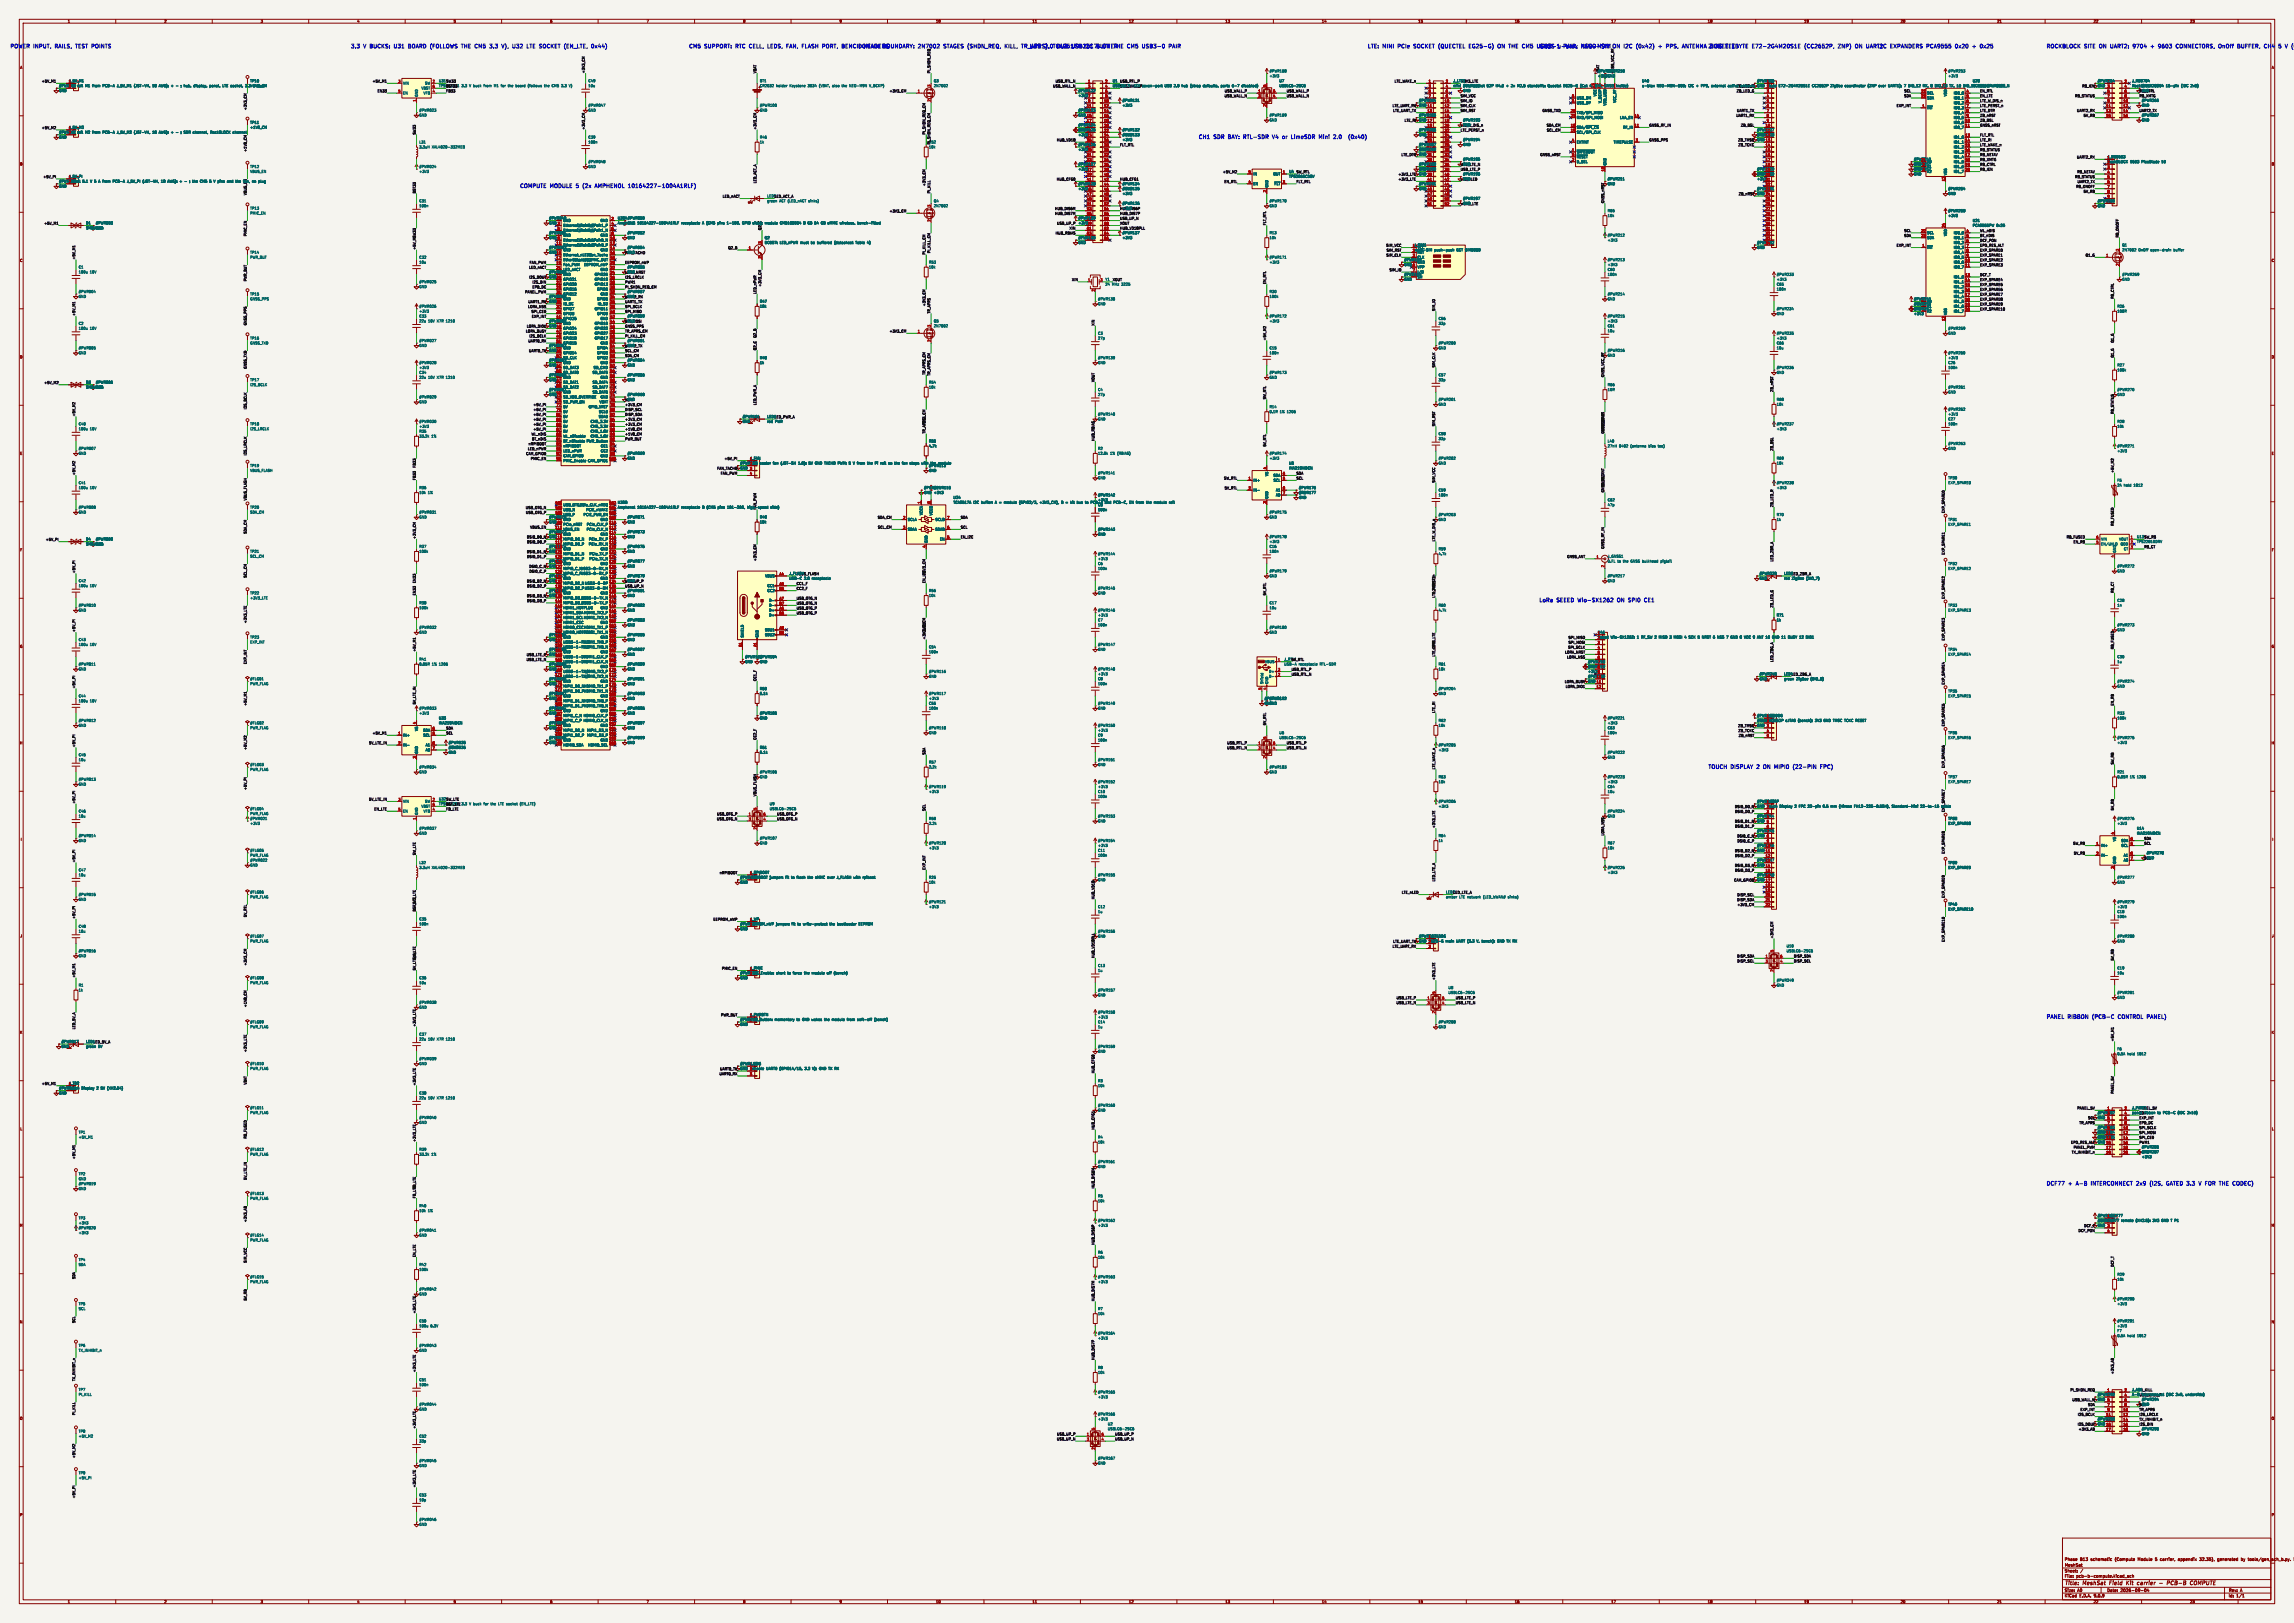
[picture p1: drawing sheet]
<svg xmlns="http://www.w3.org/2000/svg" width="1189mm" height="841mm" viewBox="0 0 1189 841" stroke-linecap="round" stroke-linejoin="round" font-family="sans-serif">
<defs><g id="words">
<g font-size="2.8" fill="#0000c2">
<text x="5" y="25">POWER</text>
<text x="18" y="25">INPUT,</text>
<text x="30" y="25">RAILS,</text>
<text x="41" y="25">TEST</text>
<text x="50" y="25">POINTS</text>
<text x="182" y="25">3.3</text>
<text x="189" y="25">V</text>
<text x="193" y="25">BUCKS:</text>
<text x="206" y="25">U31</text>
<text x="214" y="25">BOARD (FOLLOWS</text>
<text x="243" y="25">THE</text>
<text x="251" y="25">CM5</text>
<text x="260" y="25">3.3</text>
<text x="267" y="25">V),</text>
<text x="273" y="25">U32</text>
<text x="281" y="25">LTE</text>
<text x="289" y="25">SOCKET</text>
<text x="302" y="25">(EN_LTE,</text>
<text x="357" y="25">CM5</text>
<text x="365" y="25">SUPPORT:</text>
<text x="382" y="25">RTC</text>
<text x="390" y="25">CELL,</text>
<text x="400" y="25">LEDS,</text>
<text x="411" y="25">FAN,</text>
<text x="420" y="25">FLASH</text>
<text x="431" y="25">PORT,</text>
<text x="442" y="25">BENCH</text>
<text x="444" y="25">DOMAIN</text>
<text x="454" y="25">HEADERS</text>
<text x="458" y="25">BOUNDARY:</text>
<text x="477" y="25">2N7002</text>
<text x="491" y="25">STAGES (SHDN_REQ,</text>
<text x="524" y="25">KILL,</text>
<text x="533" y="25">USB</text>
<text x="534" y="25">TR_APRS),HUB</text>
<text x="542" y="25">2.0</text>
<text x="551" y="25">TCA9517A</text>
<text x="557" y="25">USB2517I</text>
<text x="568" y="25">I2C</text>
<text x="574" y="25">ON</text>
<text x="581" y="25">THE</text>
<text x="588" y="25">CM5</text>
<text x="597" y="25">USB3-0</text>
<text x="612" y="25">PAIR</text>
<text x="709" y="25">LTE:</text>
<text x="717" y="25">MINI</text>
<text x="725" y="25">PCIe</text>
<text x="734" y="25">SOCKET</text>
<text x="748" y="25">(QUECTEL</text>
<text x="765" y="25">EG25-G)</text>
<text x="781" y="25">ON</text>
<text x="787" y="25">THE</text>
<text x="795" y="25">CM5</text>
<text x="798" y="25">GNSS</text>
<text x="803" y="25">USB3-1</text>
<text x="808" y="25">u-blox PAIR,</text>
<text x="821" y="25">NEO-M9N</text>
<text x="828" y="25">NANO-SIM</text>
<text x="838" y="25">ON</text>
<text x="844" y="25">I2C</text>
<text x="851" y="25">(0x42)</text>
<text x="864" y="25">+</text>
<text x="869" y="25">PPS,</text>
<text x="878" y="25">ANTENNA BIAS</text>
<text x="885" y="25">ZIGBEE</text>
<text x="898" y="25">EBYTE</text>
<text x="902" y="25">TEE E72-2G4M20S1E</text>
<text x="937" y="25">(CC2652P,</text>
<text x="955" y="25">ZNP)</text>
<text x="965" y="25">ON</text>
<text x="972" y="25">UART1EXPANDERS</text>
<text x="973" y="25">I2C</text>
<text x="1000" y="25">PCA9555</text>
<text x="1015" y="25">0x20</text>
<text x="1025" y="25">+</text>
<text x="1030" y="25">0x25</text>
<text x="1060" y="25">ROCKBLOCK</text>
<text x="1081" y="25">SITE</text>
<text x="1089" y="25">ON</text>
<text x="1096" y="25">UART2:</text>
<text x="1108" y="25">9704</text>
<text x="1118" y="25">+</text>
<text x="1123" y="25">9603</text>
<text x="1133" y="25">CONNECTORS,</text>
<text x="1156" y="25">OnOff</text>
<text x="1166" y="25">BUFFER,</text>
<text x="1181" y="25">CH4</text>
<text x="621" y="72">CH1</text>
<text x="629" y="72">SDR</text>
<text x="638" y="72">BAY: RTL-SDR</text>
<text x="662" y="72">V4</text>
<text x="668" y="72">or</text>
<text x="673" y="72">LimeSDR</text>
<text x="689" y="72">Mini</text>
<text x="697" y="72">2.0</text>
<text x="706" y="72">(0x40)</text>
<text x="269" y="98">COMPUTE</text>
<text x="285" y="98">MODULE</text>
<text x="300" y="98">5</text>
<text x="304" y="98">(2x</text>
<text x="311" y="98">AMPHENOL</text>
<text x="329" y="98">10164227-1004A1RLF)</text>
<text x="798" y="312">LoRa</text>
<text x="807" y="312">SEEED</text>
<text x="819" y="312">Wio-SX1262</text>
<text x="840" y="312">ON</text>
<text x="847" y="312">SPI0</text>
<text x="856" y="312">CE1</text>
<text x="885" y="399">TOUCH</text>
<text x="897" y="399">DISPLAY</text>
<text x="912" y="399">2</text>
<text x="916" y="399">ON</text>
<text x="922" y="399">MIPI0</text>
<text x="933" y="399">(22-PIN</text>
<text x="948" y="399">FPC)</text>
<text x="1060" y="528">PANEL</text>
<text x="1072" y="528">RIBBON</text>
<text x="1085" y="528">(PCB-C</text>
<text x="1100" y="528">CONTROL</text>
<text x="1115" y="528">PANEL)</text>
<text x="1060" y="614">DCF77</text>
<text x="1072" y="614">+</text>
<text x="1077" y="614">A-B</text>
<text x="1086" y="614">INTERCONNECT</text>
<text x="1110" y="614">2x9</text>
<text x="1118" y="614">(I2S,</text>
<text x="1127" y="614">GATED 3.3</text>
<text x="1146" y="614">V</text>
<text x="1150" y="614">FOR</text>
<text x="1158" y="614">THE</text>
<text x="1165" y="614">CODEC)</text>
</g>
<g font-size="2.8" fill="#840000">
<text x="1070" y="822">Title:</text>
<text x="1080" y="822">MeshSat</text>
<text x="1094" y="822">Field</text>
<text x="1104" y="822">Kit</text>
<text x="1110" y="822">carrier</text>
<text x="1122" y="822">-</text>
<text x="1127" y="822">PCB-B</text>
<text x="1140" y="822">COMPUTE</text>
</g>
<g font-size="2.1" fill="#840000">
<text x="1070" y="809">Phase</text>
<text x="1078" y="809">B13</text>
<text x="1084" y="809">schematic</text>
<text x="1096" y="809">(Compute</text>
<text x="1108" y="809">Module</text>
<text x="1117" y="809">5</text>
<text x="1120" y="809">carrier,</text>
<text x="1130" y="809">appendix</text>
<text x="1141" y="809">32.35),</text>
<text x="1150" y="809">generated</text>
<text x="1163" y="809">by</text>
<text x="1167" y="809">tools/gen_sch_b.py.</text>
<text x="1070" y="815">Sheet:</text>
<text x="1070" y="812">MeshSat</text>
<text x="1070" y="818">File:</text>
<text x="1076" y="818">pcb-b-compute.kicad_sch</text>
<text x="1070" y="828">KiCad</text>
<text x="1070" y="825">Size:</text>
<text x="1077" y="825">A0</text>
<text x="1078" y="828">E.D.A.</text>
<text x="1085" y="828">9.0.9</text>
<text x="1092" y="825">Date:</text>
<text x="1099" y="825">2026-09-04</text>
<text x="1155" y="825">Rev:</text>
<text x="1155" y="828">Id:</text>
<text x="1159" y="828">1/1</text>
<text x="1161" y="825">A</text>
</g>
<g font-size="1.8" fill="#840000">
<text x="35" y="12">1</text>
<text x="85" y="12">2</text>
<text x="135" y="12">3</text>
<text x="185" y="12">4</text>
<text x="235" y="12">5</text>
<text x="285" y="12">6</text>
<text x="335" y="12">7</text>
<text x="385" y="12">8</text>
<text x="435" y="12">9</text>
<text x="485" y="12">10</text>
<text x="535" y="12">11</text>
<text x="585" y="12">12</text>
<text x="635" y="12">13</text>
<text x="685" y="12">14</text>
<text x="735" y="12">15</text>
<text x="785" y="12">16</text>
<text x="835" y="12">17</text>
<text x="885" y="12">18</text>
<text x="935" y="12">19</text>
<text x="985" y="12">20</text>
<text x="1035" y="12">21</text>
<text x="1085" y="12">22</text>
<text x="1135" y="12">23</text>
<text x="10" y="36">A</text>
<text x="1177" y="36">A</text>
<text x="1105" y="45">RockBLOCK</text>
<text x="10" y="86">B</text>
<text x="992" y="88">#PWR252</text>
<text x="992" y="86">#PWR251</text>
<text x="1177" y="86">B</text>
<text x="320" y="114">U30A #PWR050</text>
<text x="10" y="136">C</text>
<text x="1177" y="136">C</text>
<text x="10" y="186">D</text>
<text x="1177" y="186">D</text>
<text x="10" y="236">E</text>
<text x="1177" y="236">E</text>
<text x="10" y="286">F</text>
<text x="1177" y="286">F</text>
<text x="10" y="336">G</text>
<text x="1177" y="336">G</text>
<text x="10" y="386">H</text>
<text x="1177" y="386">H</text>
<text x="11" y="436">I</text>
<text x="1178" y="436">I</text>
<text x="10" y="486">J</text>
<text x="1177" y="486">J</text>
<text x="10" y="536">K</text>
<text x="1177" y="536">K</text>
<text x="32" y="541">#PWR017</text>
<text x="10" y="586">L</text>
<text x="1177" y="586">L</text>
<text x="10" y="636">M</text>
<text x="1177" y="636">M</text>
<text x="10" y="686">N</text>
<text x="1177" y="686">N</text>
<text x="10" y="736">O</text>
<text x="1177" y="736">O</text>
<text x="10" y="786">P</text>
<text x="1177" y="786">P</text>
<text x="35" y="831">1</text>
<text x="85" y="831">2</text>
<text x="135" y="831">3</text>
<text x="185" y="831">4</text>
<text x="235" y="831">5</text>
<text x="285" y="831">6</text>
<text x="335" y="831">7</text>
<text x="385" y="831">8</text>
<text x="435" y="831">9</text>
<text x="485" y="831">10</text>
<text x="535" y="831">11</text>
<text x="585" y="831">12</text>
<text x="635" y="831">13</text>
<text x="685" y="831">14</text>
<text x="735" y="831">15</text>
<text x="785" y="831">16</text>
<text x="835" y="831">17</text>
<text x="885" y="831">18</text>
<text x="935" y="831">19</text>
<text x="985" y="831">20</text>
<text x="1035" y="831">21</text>
<text x="1085" y="831">22</text>
<text x="1135" y="831">23</text>
</g>
<g font-size="1.8" fill="#0f0f0f">
<text x="303" y="38" transform="rotate(-90 303 38)">+3V3_CM</text>
<text x="392" y="38" transform="rotate(-90 392 38)">VBAT</text>
<text x="482" y="38" transform="rotate(-90 482 38)">PI_SHDN_REQ</text>
<text x="22" y="43">+5V_M1</text>
<text x="193" y="43">+5V_M1</text>
<text x="196" y="48">EN33</text>
<text x="227" y="43">U31 SW33</text>
<text x="231" y="48">FB33</text>
<text x="231" y="45">BST33</text>
<text x="461" y="48">+3V3_CM</text>
<text x="546" y="45">USB_WALL_N</text>
<text x="547" y="43">USB_RTL_N</text>
<text x="580" y="43">USB_RTL_P</text>
<text x="635" y="48">USB_WALL_P</text>
<text x="667" y="48">USB_WALL_P</text>
<text x="723" y="43">LTE_WAKE_n</text>
<text x="757" y="43">+3V3_LTE</text>
<text x="900" y="48">ZB_LED_G</text>
<text x="987" y="48">SCL</text>
<text x="1026" y="48">EN_RTL</text>
<text x="1079" y="45">RB_IEN</text>
<text x="1109" y="48">RB_CTRL</text>
<text x="635" y="50">USB_WALL_N</text>
<text x="667" y="50">USB_WALL_N</text>
<text x="757" y="50">SIM_VCC</text>
<text x="757" y="53">SIM_IO</text>
<text x="987" y="50">SDA</text>
<text x="1026" y="53">LTE_W_DIS_n</text>
<text x="1026" y="50">EN_LTE</text>
<text x="1075" y="50">RB_STATUS</text>
<text x="1109" y="50">RB_XMTG</text>
<text x="128" y="57" transform="rotate(-90 128 57)">+3V3_CM</text>
<text x="722" y="56">LTE_UART_RX GND 11</text>
<text x="722" y="58">LTE_UART_TX</text>
<text x="757" y="56">SIM_CLK</text>
<text x="757" y="58">SIM_RST</text>
<text x="799" y="58">GNSS_TXD</text>
<text x="900" y="58">UART1_TX</text>
<text x="983" y="56">EXP_INT</text>
<text x="1026" y="58">LTE_DTR</text>
<text x="1026" y="56">LTE_PERST_n</text>
<text x="1076" y="58">UART2_RX</text>
<text x="1109" y="58">UART2_TX</text>
<text x="728" y="63">LTE_RI</text>
<text x="757" y="66">LTE_W_DIS_n</text>
<text x="802" y="66">SDA_CM</text>
<text x="855" y="66">GNSS_RF_IN</text>
<text x="900" y="61">UART1_RX</text>
<text x="902" y="66">ZB_BSL</text>
<text x="1026" y="61">ZB_nRST</text>
<text x="1026" y="63">ZB_BSL</text>
<text x="1026" y="66">GNSS_nRST</text>
<text x="1080" y="61">5V_RB</text>
<text x="22" y="67">+5V_M2</text>
<text x="216" y="70" transform="rotate(-90 216 70)">SW33</text>
<text x="303" y="67" transform="rotate(-90 303 67)">+3V3_CM</text>
<text x="392" y="67" transform="rotate(-90 392 67)">+3V3_CM</text>
<text x="480" y="70" transform="rotate(-90 480 70)">PI_SHDN_REQ_CM</text>
<text x="757" y="68">LTE_PERST_n</text>
<text x="802" y="68">SCL_CM</text>
<text x="1026" y="71">FLT_RTL</text>
<text x="481" y="75">R52</text>
<text x="482" y="75" transform="rotate(-90 482 75)">PI_SHDN_REQ_CM</text>
<text x="548" y="73">HUB_VD18</text>
<text x="580" y="76">FLT_RTL</text>
<text x="855" y="73">GNSS_PPS</text>
<text x="901" y="73">ZB_TMSC</text>
<text x="901" y="76">ZB_TCKC</text>
<text x="1026" y="76">LTE_WAKE_n</text>
<text x="1026" y="73">LTE_RI</text>
<text x="128" y="79" transform="rotate(-90 128 79)">+1V8_CM</text>
<text x="726" y="81">LTE_DTR</text>
<text x="798" y="81">GNSS_nRST</text>
<text x="1026" y="78">RB_STATUS</text>
<text x="1026" y="81">RB_NETAV</text>
<text x="1026" y="83">RB_XMTG</text>
<text x="1076" y="82">UART2_RX</text>
<text x="634" y="90">+5V_M2</text>
<text x="672" y="90">SW_RTL</text>
<text x="757" y="89">USB_LTE_P</text>
<text x="757" y="86">USB_LTE_N</text>
<text x="1026" y="89">RB_IEN</text>
<text x="1026" y="86">RB_CTRL</text>
<text x="1077" y="90">RB_NETAV</text>
<text x="22" y="92">+5V_PI</text>
<text x="392" y="95" transform="rotate(-90 392 95)">LED_ACT_A</text>
<text x="548" y="94">HUB_CFG0</text>
<text x="580" y="94">HUB_CFG1</text>
<text x="634" y="95">EN_RTL</text>
<text x="672" y="95">FLT_RTL</text>
<text x="725" y="94">+3V3_LTE</text>
<text x="725" y="91">+3V3_LTE</text>
<text x="757" y="94">LTE_nLED</text>
<text x="1075" y="92">RB_STATUS</text>
<text x="1077" y="95">UART2_TX</text>
<text x="128" y="101" transform="rotate(-90 128 101)">VBUS_EN</text>
<text x="216" y="100" transform="rotate(-90 216 100)">BST33</text>
<text x="480" y="97" transform="rotate(-90 480 97)">+3V3_CM</text>
<text x="482" y="100" transform="rotate(-90 482 100)">PI_KILL</text>
<text x="901" y="101">ZB_nRST</text>
<text x="1076" y="97">RB_ONOFF</text>
<text x="1080" y="100">5V_RB</text>
<text x="374" y="103">LED_nACT</text>
<text x="398" y="102">LED5LED_ACT_A</text>
<text x="757" y="106">+3V3_LTE</text>
<text x="832" y="105" transform="rotate(-90 832 105)">GNSS_nRST</text>
<text x="461" y="110">+3V3_CM</text>
<text x="547" y="111">HUB_DIS7M</text>
<text x="547" y="109">HUB_DIS6M</text>
<text x="580" y="114">USB_UP_N</text>
<text x="580" y="111">HUB_DIS7P</text>
<text x="23" y="116">+5V_M1</text>
<text x="548" y="116">USB_UP_P</text>
<text x="554" y="119">XIN</text>
<text x="580" y="119">HUB_VD18PLL</text>
<text x="580" y="116">XOUT</text>
<text x="656" y="117" transform="rotate(-90 656 117)">FLT_RTL</text>
<text x="128" y="123" transform="rotate(-90 128 123)">PMIC_EN</text>
<text x="547" y="122">HUB_RBIAS</text>
<text x="987" y="123">SDA</text>
<text x="987" y="120">SCL</text>
<text x="1026" y="125">DCF_PON</text>
<text x="1026" y="123">BT_nDIS</text>
<text x="1026" y="120">WL_nDIS</text>
<text x="1098" y="123" transform="rotate(-90 1098 123)">RB_ONOFF</text>
<text x="216" y="130" transform="rotate(-90 216 130)">+5V_M1SW33</text>
<text x="324" y="132">FAN_TACHO</text>
<text x="377" y="129">Q2_B</text>
<text x="482" y="131" transform="rotate(-90 482 131)">PI_KILL_CM</text>
<text x="718" y="128">SIM_VCC</text>
<text x="719" y="130">SIM_RST</text>
<text x="983" y="128">EXP_INT</text>
<text x="1026" y="130">EXP_SPARE0</text>
<text x="1026" y="128">EPD_RES_ALT</text>
<text x="39" y="135" transform="rotate(-90 39 135)">+5V_M1</text>
<text x="274" y="137">FAN_PWM</text>
<text x="324" y="137">EEPROM_nWP</text>
<text x="480" y="132" transform="rotate(-90 480 132)">PI_KILL_CM</text>
<text x="718" y="133">SIM_CLK</text>
<text x="1026" y="136">EXP_SPARE2</text>
<text x="1026" y="133">EXP_SPARE1</text>
<text x="1081" y="133">Q1_G</text>
<text x="274" y="139">LED_nACT</text>
<text x="324" y="142">LORA_NRST</text>
<text x="720" y="141">SIM_IO</text>
<text x="1026" y="143">DCF_T</text>
<text x="1026" y="138">EXP_SPARE3</text>
<text x="128" y="146" transform="rotate(-90 128 146)">PWR_BUT</text>
<text x="274" y="144">I2S_DOUT</text>
<text x="276" y="147">I2S_DIN</text>
<text x="276" y="150">EPD_DC</text>
<text x="324" y="150">PI_SHDN_REQ_CM</text>
<text x="324" y="147">PWM1</text>
<text x="324" y="144">I2S_LRCLK</text>
<text x="395" y="149" transform="rotate(-90 395 149)">+3V3_CM</text>
<text x="555" y="146">XIN</text>
<text x="577" y="146">XOUT</text>
<text x="656" y="147" transform="rotate(-90 656 147)">EN_RTL</text>
<text x="1026" y="148">EXP_SPARE5</text>
<text x="1026" y="146">EXP_SPARE4</text>
<text x="272" y="152">PANEL_PWM</text>
<text x="324" y="155">UART2_RX</text>
<text x="392" y="152" transform="rotate(-90 392 152)">LED_nPWR</text>
<text x="1026" y="151">EXP_SPARE6</text>
<text x="1026" y="153">EXP_SPARE7</text>
<text x="1026" y="156">EXP_SPARE8</text>
<text x="1096" y="155" transform="rotate(-90 1096 155)">RB_CTRL</text>
<text x="274" y="160">LORA_NSS</text>
<text x="274" y="157">UART1_RX</text>
<text x="324" y="157">UART1_TX</text>
<text x="324" y="160">SPI_SCLK</text>
<text x="480" y="159" transform="rotate(-90 480 159)">+3V3_CM</text>
<text x="744" y="161" transform="rotate(-90 744 161)">SIM_IO</text>
<text x="1026" y="158">EXP_SPARE9</text>
<text x="1026" y="161">EXP_SPARE10</text>
<text x="39" y="164" transform="rotate(-90 39 164)">+5V_M1</text>
<text x="275" y="162">SPI_CE0</text>
<text x="276" y="165">EXP_INT</text>
<text x="324" y="167">SPI_MOSI</text>
<text x="324" y="162">SPI_MISO</text>
<text x="482" y="163" transform="rotate(-90 482 163)">TR_APRS</text>
<text x="128" y="169" transform="rotate(-90 128 169)">GNSS_PPS</text>
<text x="272" y="172">LORA_BUSY</text>
<text x="273" y="170">LORA_DIO1</text>
<text x="324" y="172">TR_APRS_CM</text>
<text x="324" y="170">GNSS_PPS</text>
<text x="461" y="172">+3V3_CM</text>
<text x="567" y="169" transform="rotate(-90 567 169)">XIN</text>
<text x="274" y="177">UART0_RX</text>
<text x="274" y="175">I2S_BCLK</text>
<text x="324" y="180">UART2_TX</text>
<text x="324" y="175">PI_KILL_CM</text>
<text x="392" y="175" transform="rotate(-90 392 175)">Q2_B</text>
<text x="656" y="177" transform="rotate(-90 656 177)">+5V_M2</text>
<text x="1096" y="178" transform="rotate(-90 1096 178)">Q1_G</text>
<text x="274" y="183">UART0_TX</text>
<text x="324" y="185">SDA_CM</text>
<text x="324" y="183">SCL_CM</text>
<text x="392" y="182" transform="rotate(-90 392 182)">Q2_C</text>
<text x="1096" y="185" transform="rotate(-90 1096 185)">Q1_G</text>
<text x="128" y="191" transform="rotate(-90 128 191)">GNSS_TXD</text>
<text x="744" y="190" transform="rotate(-90 744 190)">SIM_CLK</text>
<text x="480" y="194" transform="rotate(-90 480 194)">TR_APRS_CM</text>
<text x="482" y="195" transform="rotate(-90 482 195)">TR_APRS_CM</text>
<text x="832" y="196" transform="rotate(-90 832 196)">GNSS_VCC_RF</text>
<text x="23" y="199">+5V_M2</text>
<text x="567" y="198" transform="rotate(-90 567 198)">XOUT</text>
<text x="919" y="203" transform="rotate(-90 919 203)">ZB_nRST</text>
<text x="656" y="207" transform="rotate(-90 656 207)">SW_RTL</text>
<text x="39" y="216" transform="rotate(-90 39 216)">+5V_M2</text>
<text x="128" y="212" transform="rotate(-90 128 212)">I2S_BCLK</text>
<text x="276" y="210">+5V_PI</text>
<text x="276" y="213">+5V_PI</text>
<text x="276" y="216">+5V_PI</text>
<text x="324" y="216">DISP_SDA</text>
<text x="324" y="213">DISP_SCL</text>
<text x="324" y="210">+3V3_CM</text>
<text x="392" y="210" transform="rotate(-90 392 210)">LED_PWR_A</text>
<text x="1096" y="215" transform="rotate(-90 1096 215)">RB_STATUS</text>
<text x="276" y="221">+5V_PI</text>
<text x="276" y="218">+5V_PI</text>
<text x="324" y="221">+3V3_CM</text>
<text x="324" y="218">+3V3_CM</text>
<text x="398" y="217">LED6LED_PWR_A</text>
<text x="480" y="221" transform="rotate(-90 480 221)">+3V3_CM</text>
<text x="744" y="221" transform="rotate(-90 744 221)">SIM_RST</text>
<text x="275" y="226">WL_nDIS</text>
<text x="276" y="223">+5V_PI</text>
<text x="324" y="226">+1V8_CM</text>
<text x="324" y="223">+1V8_CM</text>
<text x="480" y="225" transform="rotate(-90 480 225)">TR_APRS</text>
<text x="832" y="224" transform="rotate(-90 832 224)">GNSS_BIAS</text>
<text x="273" y="233">LED_nPWR</text>
<text x="274" y="231">nRPIBOOT</text>
<text x="276" y="228">BT_nDIS</text>
<text x="324" y="228">PWR_BUT</text>
<text x="567" y="229" transform="rotate(-90 567 229)">HUB_RBIAS</text>
<text x="656" y="232" transform="rotate(-90 656 232)">5V_RTL</text>
<text x="919" y="234" transform="rotate(-90 919 234)">ZB_BSL</text>
<text x="128" y="236" transform="rotate(-90 128 236)">I2S_LRCLK</text>
<text x="273" y="236">CAM_GPIO0</text>
<text x="275" y="238">PMIC_EN</text>
<text x="375" y="238">+5V_PI</text>
<text x="216" y="242" transform="rotate(-90 216 242)">FB33</text>
<text x="372" y="243">FAN_TACHO GND 3</text>
<text x="1096" y="245" transform="rotate(-90 1096 245)">+5V_M2</text>
<text x="39" y="246" transform="rotate(-90 39 246)">+5V_M2</text>
<text x="216" y="249" transform="rotate(-90 216 249)">FB33</text>
<text x="373" y="246">FAN_PWM</text>
<text x="634" y="249">SW_RTL</text>
<text x="672" y="246">SDA</text>
<text x="672" y="249">SCL</text>
<text x="744" y="250" transform="rotate(-90 744 250)">SIM_VCC</text>
<text x="635" y="254">5V_RTL</text>
<text x="832" y="252" transform="rotate(-90 832 252)">GNSS_ANT</text>
<text x="128" y="259" transform="rotate(-90 128 259)">VBUS_FLASH</text>
<text x="272" y="264">USB_OTG_N</text>
<text x="919" y="263" transform="rotate(-90 919 263)">ZB_LED_R</text>
<text x="272" y="266">USB_OTG_P</text>
<text x="455" y="269">SDA_CM</text>
<text x="498" y="269">SDA</text>
<text x="1008" y="266" transform="rotate(-90 1008 266)">EXP_SPARE0</text>
<text x="275" y="274">VBUS_EN</text>
<text x="455" y="274">SCL_CM</text>
<text x="498" y="274">SCL</text>
<text x="1096" y="273" transform="rotate(-90 1096 273)">RB_FUSED</text>
<text x="24" y="280">+5V_PI</text>
<text x="128" y="277" transform="rotate(-90 128 277)">SDA_CM</text>
<text x="216" y="279" transform="rotate(-90 216 279)">+3V3_CM</text>
<text x="273" y="279">DSI0_D0_N</text>
<text x="273" y="282">DSI0_D0_P</text>
<text x="498" y="279">EN_I2C</text>
<text x="744" y="281" transform="rotate(-90 744 281)">LTE_W_DIS_n</text>
<text x="1071" y="279">RB_FUSED</text>
<text x="1075" y="282">EN_RB</text>
<text x="1107" y="279">U13 SW_RB</text>
<text x="273" y="287">DSI0_D1_N</text>
<text x="832" y="285" transform="rotate(-90 832 285)">GNSS_RF_IN</text>
<text x="1008" y="288" transform="rotate(-90 1008 288)">EXP_SPARE1</text>
<text x="1111" y="284">RB_CT</text>
<text x="273" y="289">DSI0_D1_P</text>
<text x="392" y="291" transform="rotate(-90 392 291)">+3V3_CM</text>
<text x="812" y="289">GNSS_ANT</text>
<text x="919" y="291" transform="rotate(-90 919 291)">LED_ZBR_A</text>
<text x="39" y="297" transform="rotate(-90 39 297)">+5V_PI</text>
<text x="128" y="299" transform="rotate(-90 128 299)">SCL_CM</text>
<text x="274" y="294">DSI0_C_N</text>
<text x="274" y="297">DSI0_C_P</text>
<text x="413" y="298">VBUS_FLASH</text>
<text x="480" y="299" transform="rotate(-90 480 299)">+3V3_CM</text>
<text x="925" y="298">LED3LED_ZBR_A</text>
<text x="216" y="302" transform="rotate(-90 216 302)">EN33</text>
<text x="273" y="302">DSI0_D2_N</text>
<text x="273" y="304">DSI0_D2_P</text>
<text x="324" y="302">USB_UP_P</text>
<text x="324" y="304">USB_UP_N</text>
<text x="413" y="306">CC2_F</text>
<text x="413" y="303">CC1_F</text>
<text x="480" y="302" transform="rotate(-90 480 302)">EN_I2C</text>
<text x="216" y="309" transform="rotate(-90 216 309)">EN33</text>
<text x="273" y="310">DSI0_D3_N</text>
<text x="413" y="311">USB_OTG_N</text>
<text x="656" y="309" transform="rotate(-90 656 309)">5V_RTL</text>
<text x="744" y="310" transform="rotate(-90 744 310)">LTE_PERST_n</text>
<text x="744" y="308" transform="rotate(-90 744 308)">+3V3_LTE</text>
<text x="1008" y="310" transform="rotate(-90 1008 310)">EXP_SPARE2</text>
<text x="1096" y="307" transform="rotate(-90 1096 307)">RB_CT</text>
<text x="273" y="312">DSI0_D3_P</text>
<text x="413" y="313">USB_OTG_N</text>
<text x="413" y="316">USB_OTG_P</text>
<text x="919" y="315" transform="rotate(-90 919 315)">ZB_LED_G</text>
<text x="128" y="323" transform="rotate(-90 128 323)">+3V3_LTE</text>
<text x="413" y="318">USB_OTG_P</text>
<text x="39" y="328" transform="rotate(-90 39 328)">+5V_PI</text>
<text x="480" y="329" transform="rotate(-90 480 329)">+3V3_CM</text>
<text x="813" y="331">SPI_MISO</text>
<text x="813" y="334">SPI_MOSI</text>
<text x="1008" y="332" transform="rotate(-90 1008 332)">EXP_SPARE3</text>
<text x="216" y="338" transform="rotate(-90 216 338)">+5V_M1</text>
<text x="273" y="340">USB_LTE_P</text>
<text x="744" y="340" transform="rotate(-90 744 340)">LTE_DTR</text>
<text x="744" y="337" transform="rotate(-90 744 337)">+3V3_LTE</text>
<text x="811" y="339">LORA_NRST</text>
<text x="812" y="341">LORA_NSS</text>
<text x="813" y="336">SPI_SCLK</text>
<text x="1096" y="337" transform="rotate(-90 1096 337)">RB_FUSED</text>
<text x="128" y="344" transform="rotate(-90 128 344)">EXP_INT</text>
<text x="273" y="343">USB_LTE_N</text>
<text x="665" y="342">J_RTL1</text>
<text x="669" y="348">USB_RTL_P</text>
<text x="669" y="343">5V_RTL</text>
<text x="919" y="343" transform="rotate(-90 919 343)">LED_ZBG_A</text>
<text x="392" y="353" transform="rotate(-90 392 353)">CC1_F</text>
<text x="669" y="350">USB_RTL_N</text>
<text x="811" y="354">LORA_BUSY</text>
<text x="925" y="350">LED4LED_ZBG_A</text>
<text x="39" y="357" transform="rotate(-90 39 357)">+5V_PI</text>
<text x="811" y="357">LORA_DIO1</text>
<text x="1008" y="355" transform="rotate(-90 1008 355)">EXP_SPARE4</text>
<text x="128" y="366" transform="rotate(-90 128 366)">+5V_M1</text>
<text x="216" y="365" transform="rotate(-90 216 365)">5V_LTE_IN</text>
<text x="1096" y="366" transform="rotate(-90 1096 366)">EN_RB</text>
<text x="744" y="370" transform="rotate(-90 744 370)">LTE_RI</text>
<text x="656" y="376" transform="rotate(-90 656 376)">5V_RTL</text>
<text x="901" y="377">ZB_TMSC</text>
<text x="1008" y="376" transform="rotate(-90 1008 376)">EXP_SPARE5</text>
<text x="193" y="381">+5V_M1</text>
<text x="231" y="381">SCL</text>
<text x="231" y="378">SDA</text>
<text x="392" y="384" transform="rotate(-90 392 384)">CC2_F</text>
<text x="901" y="379">ZB_TCKC</text>
<text x="901" y="382">ZB_nRST</text>
<text x="39" y="387" transform="rotate(-90 39 387)">+5V_PI</text>
<text x="128" y="389" transform="rotate(-90 128 389)">+5V_M2</text>
<text x="191" y="386">5V_LTE_IN</text>
<text x="636" y="388">USB_RTL_N</text>
<text x="636" y="386">USB_RTL_P</text>
<text x="667" y="386">USB_RTL_P</text>
<text x="667" y="388">USB_RTL_N</text>
<text x="480" y="391" transform="rotate(-90 480 391)">SDA</text>
<text x="744" y="399" transform="rotate(-90 744 399)">LTE_WAKE_n</text>
<text x="1008" y="398" transform="rotate(-90 1008 398)">EXP_SPARE6</text>
<text x="1096" y="396" transform="rotate(-90 1096 396)">SW_RB</text>
<text x="128" y="410" transform="rotate(-90 128 410)">+5V_PI</text>
<text x="392" y="413" transform="rotate(-90 392 413)">VBUS_FLASH</text>
<text x="39" y="417" transform="rotate(-90 39 417)">+5V_PI</text>
<text x="191" y="415">5V_LTE_IN</text>
<text x="227" y="415">U32 SW_LTE</text>
<text x="227" y="417">TPS563201</text>
<text x="231" y="417">BST_LTE 3.3</text>
<text x="899" y="419">DSI0_D0_N</text>
<text x="194" y="420">EN_LTE</text>
<text x="231" y="420">FB_LTE</text>
<text x="371" y="425">USB_OTG_N</text>
<text x="371" y="423">USB_OTG_P</text>
<text x="403" y="425">USB_OTG_N</text>
<text x="403" y="423">USB_OTG_P</text>
<text x="480" y="420" transform="rotate(-90 480 420)">SCL</text>
<text x="899" y="421">DSI0_D0_P</text>
<text x="1096" y="420" transform="rotate(-90 1096 420)">5V_RB</text>
<text x="744" y="429" transform="rotate(-90 744 429)">+3V3_LTE</text>
<text x="899" y="426">DSI0_D1_N</text>
<text x="899" y="429">DSI0_D1_P</text>
<text x="832" y="433" transform="rotate(-90 832 433)">LORA_NSS</text>
<text x="900" y="434">DSI0_C_N</text>
<text x="900" y="437">DSI0_C_P</text>
<text x="1074" y="438">SW_RB</text>
<text x="1111" y="435">SDA</text>
<text x="1111" y="438">SCL</text>
<text x="216" y="443" transform="rotate(-90 216 443)">SW_LTE</text>
<text x="899" y="442">DSI0_D2_N</text>
<text x="1008" y="443" transform="rotate(-90 1008 443)">EXP_SPARE8</text>
<text x="1075" y="443">5V_RB</text>
<text x="39" y="447" transform="rotate(-90 39 447)">+5V_PI</text>
<text x="899" y="449">DSI0_D3_N</text>
<text x="899" y="444">DSI0_D2_P</text>
<text x="373" y="453">nRPIBOOT</text>
<text x="480" y="451" transform="rotate(-90 480 451)">EXP_INT</text>
<text x="899" y="452">DSI0_D3_P</text>
<text x="744" y="457" transform="rotate(-90 744 457)">LED_LTE_A</text>
<text x="899" y="457">CAM_GPIO0</text>
<text x="567" y="466" transform="rotate(-90 567 466)">HUB_VD18</text>
<text x="726" y="463">LTE_nLED</text>
<text x="749" y="463">LED2LED_LTE_A</text>
<text x="900" y="467">DISP_SDA</text>
<text x="900" y="464">DISP_SCL</text>
<text x="1008" y="465" transform="rotate(-90 1008 465)">EXP_SPARE9</text>
<text x="216" y="472" transform="rotate(-90 216 472)">BST_LTE</text>
<text x="216" y="470" transform="rotate(-90 216 470)">+3V3_LTE</text>
<text x="900" y="470">+3V3_CM</text>
<text x="39" y="476" transform="rotate(-90 39 476)">+5V_PI</text>
<text x="128" y="475" transform="rotate(-90 128 475)">5V_RTL</text>
<text x="370" y="477">EEPROM_nWP</text>
<text x="722" y="491">LTE_UART_RX</text>
<text x="722" y="489">LTE_UART_TX GND 2</text>
<text x="919" y="486" transform="rotate(-90 919 486)">+3V3_CM</text>
<text x="1008" y="488" transform="rotate(-90 1008 488)">EXP_SPARE10</text>
<text x="216" y="497" transform="rotate(-90 216 497)">SW_LTE</text>
<text x="567" y="497" transform="rotate(-90 567 497)">HUB_VD18PLL</text>
<text x="900" y="496">DISP_SDA</text>
<text x="930" y="496">DISP_SDA</text>
<text x="1096" y="498" transform="rotate(-90 1096 498)">5V_RB</text>
<text x="128" y="500" transform="rotate(-90 128 500)">+3V3_CM</text>
<text x="216" y="503" transform="rotate(-90 216 503)">5V_LTE_IN</text>
<text x="374" y="503">PMIC_EN</text>
<text x="900" y="499">DISP_SCL</text>
<text x="930" y="499">DISP_SCL</text>
<text x="39" y="507" transform="rotate(-90 39 507)">+5V_M1</text>
<text x="744" y="508" transform="rotate(-90 744 508)">+3V3_LTE</text>
<text x="724" y="520">USB_LTE_N</text>
<text x="724" y="518">USB_LTE_P</text>
<text x="754" y="520">USB_LTE_N</text>
<text x="754" y="518">USB_LTE_P</text>
<text x="128" y="522" transform="rotate(-90 128 522)">+1V8_CM</text>
<text x="374" y="527">PWR_BUT</text>
<text x="39" y="533" transform="rotate(-90 39 533)">LED_5V_A</text>
<text x="216" y="532" transform="rotate(-90 216 532)">+3V3_LTE</text>
<text x="1096" y="540" transform="rotate(-90 1096 540)">+5V_M1</text>
<text x="44" y="541">LED1LED_5V_A</text>
<text x="128" y="545" transform="rotate(-90 128 545)">+3V3_LTE</text>
<text x="373" y="557">UART0_RX</text>
<text x="373" y="555">UART0_TX</text>
<text x="567" y="556" transform="rotate(-90 567 556)">HUB_CFG0</text>
<text x="22" y="562">+5V_M1</text>
<text x="128" y="562" transform="rotate(-90 128 562)">VBAT</text>
<text x="216" y="563" transform="rotate(-90 216 563)">+3V3_LTE</text>
<text x="1096" y="567" transform="rotate(-90 1096 567)">PANEL_5V</text>
<text x="1077" y="575">PANEL_5V</text>
<text x="1109" y="575">PANEL_5V</text>
<text x="1082" y="580">SCL</text>
<text x="1109" y="580">EXP_INT</text>
<text x="567" y="585" transform="rotate(-90 567 585)">HUB_CFG1</text>
<text x="1078" y="583">TR_APRS</text>
<text x="1109" y="588">SPI_MOSI</text>
<text x="1109" y="585">SPI_SCLK</text>
<text x="1109" y="583">EPD_DC</text>
<text x="128" y="590" transform="rotate(-90 128 590)">RB_FUSED</text>
<text x="216" y="592" transform="rotate(-90 216 592)">+3V3_LTE</text>
<text x="1073" y="593">EPD_RES_ALT</text>
<text x="1109" y="590">SPI_CE0</text>
<text x="1109" y="593">PWM1</text>
<text x="1074" y="598">TX_INHIBIT_n</text>
<text x="1075" y="595">PANEL_PWM</text>
<text x="39" y="601" transform="rotate(-90 39 601)">+5V_M1</text>
<text x="128" y="611" transform="rotate(-90 128 611)">5V_LTE_IN</text>
<text x="216" y="616" transform="rotate(-90 216 616)">FB_LTE</text>
<text x="567" y="616" transform="rotate(-90 567 616)">HUB_DIS6M</text>
<text x="128" y="633" transform="rotate(-90 128 633)">+3V3_AB</text>
<text x="1080" y="636">DCF_T</text>
<text x="1077" y="638">DCF_PON</text>
<text x="567" y="645" transform="rotate(-90 567 645)">HUB_DIS6P</text>
<text x="216" y="652" transform="rotate(-90 216 652)">EN_LTE</text>
<text x="128" y="654" transform="rotate(-90 128 654)">SIM_VCC</text>
<text x="1096" y="657" transform="rotate(-90 1096 657)">DCF_T</text>
<text x="39" y="663" transform="rotate(-90 39 663)">SDA</text>
<text x="128" y="674" transform="rotate(-90 128 674)">5V_RB</text>
<text x="567" y="674" transform="rotate(-90 567 674)">HUB_DIS7M</text>
<text x="216" y="681" transform="rotate(-90 216 681)">+3V3_LTE</text>
<text x="39" y="686" transform="rotate(-90 39 686)">SCL</text>
<text x="567" y="705" transform="rotate(-90 567 705)">HUB_DIS7P</text>
<text x="216" y="711" transform="rotate(-90 216 711)">+3V3_LTE</text>
<text x="1096" y="712" transform="rotate(-90 1096 712)">+3V3_AB</text>
<text x="39" y="716" transform="rotate(-90 39 716)">TX_INHIBIT_n</text>
<text x="1073" y="721">PI_SHDN_REQ</text>
<text x="1109" y="721">PI_KILL</text>
<text x="1074" y="726">USB_WALL_N</text>
<text x="1078" y="731">EXP_INT</text>
<text x="1082" y="729">SDA</text>
<text x="1109" y="731">TR_APRS</text>
<text x="39" y="733" transform="rotate(-90 39 733)">PI_KILL</text>
<text x="1077" y="734">I2S_BCLK</text>
<text x="1109" y="734">I2S_LRCLK</text>
<text x="1109" y="736">TX_INHIBIT_n</text>
<text x="216" y="740" transform="rotate(-90 216 740)">+3V3_LTE</text>
<text x="548" y="744">USB_UP_P</text>
<text x="578" y="744">USB_UP_P</text>
<text x="1077" y="739">I2S_DOUT</text>
<text x="1077" y="741">+3V3_AB</text>
<text x="1109" y="739">I2S_DIN</text>
<text x="548" y="746">USB_UP_N</text>
<text x="578" y="746">USB_UP_N</text>
<text x="39" y="756" transform="rotate(-90 39 756)">+5V_M2</text>
<text x="216" y="771" transform="rotate(-90 216 771)">+3V3_LTE</text>
<text x="39" y="777" transform="rotate(-90 39 777)">+5V_PI</text>
</g>
<g font-size="1.8" fill="#006464">
<text x="658" y="38">#PWR168</text>
<text x="658" y="40">+3V3</text>
<text x="828" y="38">#PWR209</text>
<text x="828" y="40">+3V3</text>
<text x="829" y="38" transform="rotate(-90 829 38)">VBAT</text>
<text x="833" y="38">#PWR210</text>
<text x="833" y="40">GND</text>
<text x="1010" y="38">#PWR253</text>
<text x="1010" y="40">+3V3</text>
<text x="30" y="45">#PWR000V rail</text>
<text x="30" y="48">GND</text>
<text x="36" y="43">J_5V_M1</text>
<text x="45" y="45">M1</text>
<text x="48" y="45">from</text>
<text x="54" y="45">PCB-A</text>
<text x="62" y="45">J_5V_M1</text>
<text x="71" y="45">(JST-VH,</text>
<text x="80" y="45">18</text>
<text x="84" y="45">AWG): +</text>
<text x="93" y="45">-</text>
<text x="96" y="45">;</text>
<text x="98" y="45">hub,</text>
<text x="103" y="45">display,</text>
<text x="111" y="45">panel,</text>
<text x="118" y="45">LTE socket,</text>
<text x="130" y="43">TP10</text>
<text x="130" y="45">+3V3_CMbuck</text>
<text x="131" y="45">3.3</text>
<text x="135" y="45">V</text>
<text x="209" y="44">VIN</text>
<text x="218" y="47">VBST</text>
<text x="220" y="44">SW</text>
<text x="227" y="45">TPS563201</text>
<text x="239" y="45">3.3</text>
<text x="243" y="45">V buck</text>
<text x="251" y="45">from</text>
<text x="257" y="45">M1</text>
<text x="261" y="45">for</text>
<text x="264" y="45">the</text>
<text x="269" y="45">board</text>
<text x="275" y="45">(follows</text>
<text x="284" y="45">the</text>
<text x="288" y="45">CM5</text>
<text x="293" y="45">3.3</text>
<text x="305" y="43">C49</text>
<text x="305" y="45">10u</text>
<text x="394" y="43">BT1</text>
<text x="394" y="45">CR2032</text>
<text x="402" y="45">holder</text>
<text x="409" y="45">Keystone</text>
<text x="419" y="45">3034</text>
<text x="425" y="45">(VBAT,</text>
<text x="432" y="45">also</text>
<text x="437" y="45">the</text>
<text x="441" y="45">NEO-M9N</text>
<text x="452" y="45">V_BCKP)</text>
<text x="484" y="43">Q3</text>
<text x="484" y="45">2N7002</text>
<text x="559" y="48">#PWR122</text>
<text x="577" y="43">U1</text>
<text x="577" y="45">USB2517I-JZX</text>
<text x="580" y="45">USB_WALL_Pseven-port</text>
<text x="592" y="45">seven-port</text>
<text x="604" y="45">USB</text>
<text x="609" y="45">2.0</text>
<text x="613" y="45">hub</text>
<text x="618" y="45">(strap</text>
<text x="624" y="45">defaults,</text>
<text x="634" y="45">ports</text>
<text x="640" y="45">6-7</text>
<text x="645" y="45">disabled)</text>
<text x="663" y="45">USBLC6-2SC6</text>
<text x="663" y="43">U7</text>
<text x="753" y="45">mini</text>
<text x="753" y="43">J_LTE1</text>
<text x="758" y="45">#PWR192</text>
<text x="758" y="48">GND</text>
<text x="758" y="45">PCIe</text>
<text x="764" y="45">socket</text>
<text x="771" y="45">52P</text>
<text x="776" y="45">H4.0</text>
<text x="781" y="45">+</text>
<text x="784" y="45">2x</text>
<text x="788" y="45">M2.5</text>
<text x="793" y="45">standoffs:</text>
<text x="804" y="45">Quectel</text>
<text x="812" y="45">EG25-G</text>
<text x="821" y="45">(Cat</text>
<text x="826" y="45">4,</text>
<text x="827" y="46" transform="rotate(-90 827 46)">23</text>
<text x="829" y="46" transform="rotate(-90 829 46)">22</text>
<text x="829" y="45">QMI,</text>
<text x="832" y="45" transform="rotate(-90 832 45)">7</text>
<text x="834" y="45">GNSS inside)</text>
<text x="837" y="45" transform="rotate(-90 837 45)">9</text>
<text x="851" y="43">U40</text>
<text x="851" y="45">u-blox</text>
<text x="859" y="45">NEO-M9N-00B:</text>
<text x="875" y="45">I2C</text>
<text x="879" y="45">+</text>
<text x="882" y="45">PPS,</text>
<text x="888" y="45">external</text>
<text x="897" y="45">active</text>
<text x="900" y="45">ZB_LED_R</text>
<text x="903" y="45">antenna GND 2</text>
<text x="911" y="43">#PWR226</text>
<text x="916" y="43">U42</text>
<text x="922" y="45">E72-2G4M20S1E</text>
<text x="939" y="45">CC2652P</text>
<text x="949" y="45">ZigBee</text>
<text x="957" y="45">coordinator</text>
<text x="969" y="45">(ZNP</text>
<text x="975" y="45">over</text>
<text x="980" y="45">UART1):</text>
<text x="988" y="45">7</text>
<text x="991" y="45">DIO_12</text>
<text x="998" y="45">RX,</text>
<text x="1003" y="45">8</text>
<text x="1005" y="45">DIO_13</text>
<text x="1008" y="46" transform="rotate(-90 1008 46)">24</text>
<text x="1013" y="45">TX, 10</text>
<text x="1020" y="45">DIO_15</text>
<text x="1022" y="43">U20</text>
<text x="1022" y="45">PCA9555PW 240x20</text>
<text x="1028" y="45">BSL,</text>
<text x="1037" y="45">RESET_N</text>
<text x="1087" y="43">#PWR264</text>
<text x="1087" y="45">GND 3</text>
<text x="1092" y="43">1</text>
<text x="1105" y="43">J_RB9704</text>
<text x="1110" y="45">#PWR265</text>
<text x="1110" y="48">GND</text>
<text x="1117" y="45">9704</text>
<text x="1123" y="45">16-pin</text>
<text x="1131" y="45">(IDC</text>
<text x="1136" y="45">2x8)</text>
<text x="209" y="49">EN</text>
<text x="217" y="50" transform="rotate(-90 217 50)">GND</text>
<text x="219" y="49">VFB</text>
<text x="559" y="50">+3V3</text>
<text x="564" y="48">5</text>
<text x="564" y="51">7</text>
<text x="582" y="53">#PWR131</text>
<text x="735" y="53">#PWR184</text>
<text x="740" y="53">9</text>
<text x="817" y="52">USB_DM</text>
<text x="828" y="50" transform="rotate(-90 828 50)">VCC</text>
<text x="830" y="54" transform="rotate(-90 830 54)">V_BCKP</text>
<text x="838" y="53" transform="rotate(-90 838 53)">VCC_RF</text>
<text x="999" y="49">SCL</text>
<text x="999" y="52">SDA</text>
<text x="1009" y="50" transform="rotate(-90 1009 50)">VDD</text>
<text x="1013" y="49">IO0_0</text>
<text x="1013" y="52">IO0_1</text>
<text x="1110" y="53">#PWR266</text>
<text x="217" y="58">#PWR023</text>
<text x="305" y="55">#PWR047</text>
<text x="305" y="58">GND</text>
<text x="394" y="55">#PWR100</text>
<text x="394" y="58">GND</text>
<text x="559" y="58">#PWR123</text>
<text x="563" y="58">13</text>
<text x="582" y="55">+3V3</text>
<text x="735" y="55">GND 11</text>
<text x="817" y="54">USB_DP</text>
<text x="817" y="59">TXD/SPI_MISO</text>
<text x="833" y="55" transform="rotate(-90 833 55)">VDD_USB</text>
<text x="999" y="57">~{INT}</text>
<text x="1013" y="54">IO0_2</text>
<text x="1013" y="57">IO0_3</text>
<text x="1013" y="59">IO0_4</text>
<text x="1110" y="55">GND</text>
<text x="130" y="64">TP11</text>
<text x="217" y="61">GND</text>
<text x="559" y="61">GND 15</text>
<text x="559" y="66">#PWR124</text>
<text x="563" y="66">19</text>
<text x="658" y="61">#PWR169</text>
<text x="658" y="63">GND</text>
<text x="735" y="61">#PWR185</text>
<text x="735" y="63">GND 17</text>
<text x="740" y="61">15</text>
<text x="758" y="63">#PWR193</text>
<text x="758" y="66">GND</text>
<text x="817" y="62">RXD/SPI_MOSI</text>
<text x="839" y="62">LNA_EN</text>
<text x="1013" y="62">IO0_5</text>
<text x="1013" y="64">IO0_6</text>
<text x="1110" y="61">#PWR267</text>
<text x="1110" y="63">GND</text>
<text x="30" y="69">#PWR001V rail</text>
<text x="30" y="72">GND</text>
<text x="36" y="67">J_5V_M2</text>
<text x="45" y="69">M2</text>
<text x="48" y="69">from</text>
<text x="54" y="69">PCB-A</text>
<text x="62" y="69">J_5V_M2</text>
<text x="71" y="69">(JST-VH,</text>
<text x="80" y="69">18</text>
<text x="84" y="69">AWG): +</text>
<text x="93" y="69">-</text>
<text x="96" y="69">;</text>
<text x="98" y="69">SDR channel,</text>
<text x="112" y="69">RockBLOCK</text>
<text x="124" y="69">channel</text>
<text x="130" y="67">+1V8_CM</text>
<text x="305" y="72">C39</text>
<text x="394" y="72">R46</text>
<text x="559" y="68">#PWR125</text>
<text x="559" y="68">GND 21</text>
<text x="559" y="71">+3V323</text>
<text x="582" y="71">#PWR133</text>
<text x="582" y="68">#PWR132</text>
<text x="582" y="71">+3V3</text>
<text x="735" y="68">#PWR186</text>
<text x="735" y="71">GND 23</text>
<text x="740" y="68">21</text>
<text x="817" y="67">SDA/~{SPI_CS}</text>
<text x="817" y="69">SCL/SPI_CLK</text>
<text x="841" y="67">RF_IN</text>
<text x="911" y="71">#PWR228</text>
<text x="1013" y="67">IO0_7</text>
<text x="1013" y="72">IO1_0</text>
<text x="217" y="75">L31</text>
<text x="217" y="77">3.3uH</text>
<text x="224" y="77">XAL4020-332MEB</text>
<text x="305" y="75">100n</text>
<text x="394" y="75">1k</text>
<text x="481" y="77">10k</text>
<text x="559" y="76">#PWR126</text>
<text x="563" y="76">27</text>
<text x="582" y="73">+3V3</text>
<text x="735" y="76">#PWR187</text>
<text x="740" y="76">27</text>
<text x="758" y="73">#PWR194</text>
<text x="758" y="76">GND</text>
<text x="817" y="75">EXTINT</text>
<text x="836" y="75">TIMEPULSE</text>
<text x="1013" y="75">IO1_1</text>
<text x="1013" y="77">IO1_2</text>
<text x="559" y="78">+3V329</text>
<text x="735" y="78">#PWR188</text>
<text x="735" y="81">GND 31</text>
<text x="735" y="78">GND 29</text>
<text x="758" y="83">#PWR195</text>
<text x="817" y="80">~{SAFEBOOT}</text>
<text x="817" y="82">~{RESET}</text>
<text x="1013" y="80">IO1_3</text>
<text x="1013" y="82">IO1_4</text>
<text x="1092" y="82">J_RB9603</text>
<text x="130" y="90">VBUS_EN</text>
<text x="130" y="87">TP12</text>
<text x="217" y="87">#PWR024</text>
<text x="217" y="90">+3V3</text>
<text x="305" y="85">#PWR048</text>
<text x="305" y="87">GND</text>
<text x="559" y="86">#PWR127</text>
<text x="559" y="88">+3V337</text>
<text x="563" y="86">35</text>
<text x="668" y="90">U4</text>
<text x="735" y="88">#PWR190</text>
<text x="735" y="86">#PWR189</text>
<text x="735" y="88">GND 37</text>
<text x="740" y="86">35</text>
<text x="758" y="86">GND</text>
<text x="817" y="85">D_SEL</text>
<text x="833" y="86" transform="rotate(-90 833 86)">GND</text>
<text x="911" y="88">#PWR229</text>
<text x="999" y="85">A0</text>
<text x="999" y="87">A1</text>
<text x="999" y="90">A2</text>
<text x="1013" y="85">IO1_5</text>
<text x="1013" y="87">IO1_6</text>
<text x="1013" y="90">IO1_7</text>
<text x="1092" y="85">RockBLOCK</text>
<text x="1104" y="85">9603</text>
<text x="1110" y="85">PicoBlade</text>
<text x="1121" y="85">10</text>
<text x="30" y="95">#PWR002</text>
<text x="36" y="92">J_5V_PI</text>
<text x="36" y="95">Pi</text>
<text x="39" y="95">rail</text>
<text x="43" y="95">5.1</text>
<text x="47" y="95">V 5</text>
<text x="52" y="95">A from</text>
<text x="60" y="95">PCB-A</text>
<text x="67" y="95">J_5V_PI</text>
<text x="75" y="95">(JST-VH,</text>
<text x="85" y="95">18</text>
<text x="89" y="95">AWG): +</text>
<text x="98" y="95">-</text>
<text x="101" y="95">;</text>
<text x="103" y="95">the</text>
<text x="107" y="95">CM5</text>
<text x="112" y="95">5</text>
<text x="114" y="95">V pins</text>
<text x="122" y="95">and</text>
<text x="126" y="95">the</text>
<text x="130" y="95">fan,</text>
<text x="135" y="95">no</text>
<text x="649" y="91">IN</text>
<text x="660" y="91">OUT</text>
<text x="668" y="92">TPS2065CDBV</text>
<text x="735" y="91">GND 39</text>
<text x="758" y="91">#PWR196</text>
<text x="758" y="94">GND</text>
<text x="833" y="94">#PWR211</text>
<text x="911" y="91">#PWR230</text>
<text x="992" y="91">GND</text>
<text x="1009" y="91" transform="rotate(-90 1009 91)">VSS</text>
<text x="30" y="97">GND</text>
<text x="559" y="96">#PWR128</text>
<text x="559" y="99">+3V345</text>
<text x="563" y="96">43</text>
<text x="582" y="99">#PWR135</text>
<text x="582" y="96">#PWR134</text>
<text x="582" y="101">+3V3</text>
<text x="582" y="99">+3V3</text>
<text x="649" y="96">EN</text>
<text x="657" y="97" transform="rotate(-90 657 97)">GND</text>
<text x="660" y="96">~{FLT}</text>
<text x="735" y="96">#PWR191</text>
<text x="735" y="99">GND 45</text>
<text x="740" y="96">43</text>
<text x="833" y="96">GND</text>
<text x="911" y="99">#PWR231</text>
<text x="1010" y="99">#PWR254</text>
<text x="1010" y="101">GND</text>
<text x="217" y="108">100n</text>
<text x="217" y="105">C31</text>
<text x="398" y="105">green</text>
<text x="404" y="105">ACT (LED_nACT</text>
<text x="419" y="105">sinks)</text>
<text x="484" y="105">Q4</text>
<text x="484" y="108">2N7002</text>
<text x="582" y="106">#PWR136</text>
<text x="658" y="105">#PWR170</text>
<text x="658" y="108">GND</text>
<text x="758" y="104">#PWR197</text>
<text x="758" y="106">GND</text>
<text x="1087" y="105">#PWR268</text>
<text x="1087" y="108">GND</text>
<text x="1092" y="105">10</text>
<text x="130" y="111">PMIC_EN</text>
<text x="130" y="109">TP13</text>
<text x="284" y="114">#PWR049</text>
<text x="559" y="114">#PWR129</text>
<text x="580" y="109">HUB_DIS6P</text>
<text x="582" y="109">+3V3</text>
<text x="833" y="113">10k</text>
<text x="833" y="110">R65</text>
<text x="1010" y="110">#PWR258</text>
<text x="1010" y="113">+3V3</text>
<text x="44" y="116">D1</text>
<text x="44" y="119">SMBJ5.0A</text>
<text x="50" y="116">#PWR003</text>
<text x="50" y="119">GND</text>
<text x="284" y="116">GND 3</text>
<text x="289" y="114">1</text>
<text x="292" y="115">GND</text>
<text x="292" y="118">Ethernet_Pair3_P</text>
<text x="299" y="118">Ethernet_Pair1_P</text>
<text x="311" y="115">GND</text>
<text x="320" y="116">Amphenol</text>
<text x="325" y="116">GND</text>
<text x="330" y="116">10164227-1004A1RLF</text>
<text x="353" y="116">receptacle</text>
<text x="364" y="116">A (CM5</text>
<text x="373" y="116">pins</text>
<text x="378" y="116">1-100,</text>
<text x="386" y="116">GPIO side);</text>
<text x="395" y="119" transform="rotate(-90 395 119)">Q2_C</text>
<text x="398" y="116">module</text>
<text x="406" y="116">CM5108064</text>
<text x="418" y="116">8</text>
<text x="421" y="116">GB 64</text>
<text x="428" y="116">GB eMMC wireless,</text>
<text x="448" y="116">bench-fitted</text>
<text x="559" y="116">+3V359</text>
<text x="563" y="114">57</text>
<text x="1022" y="115">U21</text>
<text x="1022" y="118">PCA9555PW</text>
<text x="1035" y="118">0x25</text>
<text x="284" y="122">#PWR051</text>
<text x="284" y="124">GND 9</text>
<text x="289" y="122">7</text>
<text x="292" y="120">Ethernet_Pair3_N</text>
<text x="292" y="123">GND</text>
<text x="292" y="125">Ethernet_Pair2_N</text>
<text x="299" y="120">Ethernet_Pair1_N</text>
<text x="299" y="125">Ethernet_Pair0_N</text>
<text x="311" y="123">GND</text>
<text x="325" y="122">#PWR052</text>
<text x="325" y="124">GND</text>
<text x="396" y="124">Q2</text>
<text x="559" y="124">#PWR130</text>
<text x="563" y="124">65</text>
<text x="582" y="122">#PWR137</text>
<text x="582" y="124">+3V3</text>
<text x="658" y="124">10k</text>
<text x="658" y="122">R13</text>
<text x="833" y="123">#PWR212</text>
<text x="833" y="125">+3V3</text>
<text x="999" y="122">SCL</text>
<text x="999" y="124">SDA</text>
<text x="1009" y="122" transform="rotate(-90 1009 122)">VDD</text>
<text x="1013" y="122">IO0_0</text>
<text x="1013" y="124">IO0_1</text>
<text x="130" y="132">TP14</text>
<text x="284" y="129">#PWR053</text>
<text x="284" y="132">GND15</text>
<text x="288" y="129">13</text>
<text x="292" y="128">Ethernet_Pair2_P</text>
<text x="292" y="130">GND</text>
<text x="299" y="128">Ethernet_Pair0_P</text>
<text x="311" y="130">GND</text>
<text x="325" y="129">#PWR054</text>
<text x="325" y="132">GND</text>
<text x="396" y="127">BC857:</text>
<text x="404" y="127">LED_nPWR must</text>
<text x="421" y="127">be</text>
<text x="424" y="127">buffered</text>
<text x="433" y="127">(datasheet</text>
<text x="444" y="127">Table</text>
<text x="451" y="127">4)</text>
<text x="559" y="127">GND</text>
<text x="735" y="129">VCC</text>
<text x="735" y="132">RST</text>
<text x="743" y="130">push-push</text>
<text x="755" y="130">GCT</text>
<text x="760" y="130">SIM8060</text>
<text x="911" y="127">#PWR232</text>
<text x="911" y="129">GND</text>
<text x="999" y="129">~{INT}</text>
<text x="1013" y="127">IO0_2</text>
<text x="1013" y="129">IO0_3</text>
<text x="1013" y="132">IO0_4</text>
<text x="1100" y="128">Q1</text>
<text x="1100" y="130">2N7002</text>
<text x="1108" y="130">OnOff</text>
<text x="1115" y="130">open-drain</text>
<text x="1127" y="130">buffer</text>
<text x="130" y="134">PWR_BUT</text>
<text x="217" y="134">C32</text>
<text x="217" y="137">10u</text>
<text x="292" y="133">Ethernet_nLED3Fan_Tacho</text>
<text x="292" y="135">Ethernet_nLED2</text>
<text x="297" y="135">Ethernet_SYNC_OUT</text>
<text x="481" y="137">R53</text>
<text x="658" y="134">#PWR171</text>
<text x="658" y="137">+3V3</text>
<text x="728" y="135">#PWR198</text>
<text x="732" y="136">5</text>
<text x="735" y="134">CLK</text>
<text x="735" y="137">GND</text>
<text x="833" y="135">#PWR213</text>
<text x="1013" y="134">IO0_5</text>
<text x="1013" y="137">IO0_6</text>
<text x="41" y="139">C1</text>
<text x="41" y="142">100u</text>
<text x="47" y="142">10V</text>
<text x="284" y="142">#PWR056</text>
<text x="288" y="142">23</text>
<text x="292" y="138">Fan_PWM</text>
<text x="292" y="141">LED_nACT</text>
<text x="292" y="143">GND</text>
<text x="303" y="138">EEPROM_nWP</text>
<text x="308" y="143">GPIO26</text>
<text x="311" y="141">GND</text>
<text x="325" y="139">#PWR055</text>
<text x="325" y="142">GND</text>
<text x="481" y="139">10k</text>
<text x="728" y="143">#PWR199</text>
<text x="728" y="138">GND 6</text>
<text x="731" y="143">SH</text>
<text x="735" y="139">VPP</text>
<text x="735" y="142">I/O</text>
<text x="833" y="143">100n</text>
<text x="833" y="141">C60</text>
<text x="833" y="138">+3V3</text>
<text x="921" y="143">#PWR233</text>
<text x="1013" y="139">IO0_7</text>
<text x="1100" y="143">#PWR269</text>
<text x="217" y="147">#PWR025</text>
<text x="217" y="149">GND</text>
<text x="284" y="144">GND25</text>
<text x="292" y="146">GPIO21</text>
<text x="292" y="148">GPIO20</text>
<text x="308" y="146">GPIO19</text>
<text x="308" y="148">GPIO13</text>
<text x="573" y="146">Y1</text>
<text x="573" y="148">24</text>
<text x="576" y="148">MHz</text>
<text x="581" y="148">3225</text>
<text x="728" y="146">GND</text>
<text x="735" y="144">SH</text>
<text x="921" y="148">C65</text>
<text x="921" y="146">+3V3</text>
<text x="1013" y="144">IO1_0</text>
<text x="1013" y="147">IO1_1</text>
<text x="1013" y="149">IO1_2</text>
<text x="1100" y="146">GND</text>
<text x="41" y="152">#PWR004</text>
<text x="41" y="155">GND</text>
<text x="130" y="153">TP15</text>
<text x="130" y="156">GNSS_PPS</text>
<text x="284" y="155">#PWR058</text>
<text x="288" y="155">33</text>
<text x="292" y="151">GPIO16</text>
<text x="292" y="153">GPIO12</text>
<text x="292" y="156">GND</text>
<text x="309" y="151">GPIO6</text>
<text x="309" y="156">GPIO5</text>
<text x="311" y="153">GND</text>
<text x="325" y="152">#PWR057</text>
<text x="325" y="155">GND</text>
<text x="569" y="156">#PWR138</text>
<text x="658" y="152">R30</text>
<text x="658" y="155">100k</text>
<text x="833" y="153">#PWR214</text>
<text x="833" y="156">GND</text>
<text x="921" y="151">100n</text>
<text x="992" y="156">#PWR255</text>
<text x="996" y="156">21</text>
<text x="1013" y="152">IO1_3</text>
<text x="1013" y="155">IO1_4</text>
<text x="217" y="160">#PWR026</text>
<text x="284" y="157">GND35</text>
<text x="292" y="158">ID_SC</text>
<text x="292" y="161">GPIO7</text>
<text x="308" y="161">GPIO11</text>
<text x="310" y="158">ID_SD</text>
<text x="394" y="160">10k</text>
<text x="394" y="157">R47</text>
<text x="569" y="158">GND</text>
<text x="921" y="161">#PWR234</text>
<text x="992" y="158">#PWR256</text>
<text x="992" y="161">GND 3</text>
<text x="992" y="161">#PWR257</text>
<text x="992" y="158">+3V32</text>
<text x="999" y="157">A0</text>
<text x="999" y="160">A1</text>
<text x="1013" y="157">IO1_5</text>
<text x="1013" y="160">IO1_6</text>
<text x="1097" y="160">R26</text>
<text x="217" y="165">C33</text>
<text x="217" y="167">22u</text>
<text x="217" y="162">+3V3</text>
<text x="222" y="167">10V</text>
<text x="227" y="167">X7R</text>
<text x="231" y="167">1210</text>
<text x="284" y="167">#PWR060</text>
<text x="288" y="167">43</text>
<text x="292" y="163">GPIO8</text>
<text x="292" y="166">GPIO25</text>
<text x="309" y="163">GPIO9</text>
<text x="311" y="166">GND</text>
<text x="325" y="165">#PWR059</text>
<text x="325" y="167">GND</text>
<text x="484" y="167">Q5</text>
<text x="658" y="165">#PWR172</text>
<text x="658" y="167">+3V3</text>
<text x="745" y="166">C56</text>
<text x="833" y="165">#PWR215</text>
<text x="833" y="167">+3V3</text>
<text x="921" y="163">GND</text>
<text x="992" y="163">+3V3</text>
<text x="999" y="162">A2</text>
<text x="1009" y="163" transform="rotate(-90 1009 163)">VSS</text>
<text x="1013" y="162">IO1_7</text>
<text x="1097" y="162">100R</text>
<text x="41" y="169">C2</text>
<text x="41" y="171">100u</text>
<text x="47" y="171">10V</text>
<text x="284" y="170">GND45</text>
<text x="292" y="169">GND</text>
<text x="292" y="171">GPIO24</text>
<text x="292" y="174">GPIO23</text>
<text x="308" y="169">GPIO10</text>
<text x="308" y="171">GPIO22</text>
<text x="308" y="174">GPIO27</text>
<text x="484" y="170">2N7002</text>
<text x="569" y="174">C3</text>
<text x="745" y="169">33p</text>
<text x="833" y="170">C61</text>
<text x="833" y="172">10u</text>
<text x="921" y="174">#PWR235</text>
<text x="1010" y="171">#PWR259</text>
<text x="1010" y="174">GND</text>
<text x="130" y="176">TP16</text>
<text x="130" y="179">GNSS_TXD</text>
<text x="217" y="177">#PWR027</text>
<text x="217" y="180">GND</text>
<text x="284" y="180">#PWR062</text>
<text x="292" y="176">GPIO18</text>
<text x="292" y="179">GPIO15</text>
<text x="308" y="176">GPIO17</text>
<text x="311" y="179">GND</text>
<text x="325" y="177">#PWR061</text>
<text x="325" y="180">GND</text>
<text x="569" y="176">27p</text>
<text x="745" y="179">#PWR200</text>
<text x="921" y="179">C66</text>
<text x="921" y="176">+3V3</text>
<text x="41" y="181">#PWR005</text>
<text x="41" y="184">GND</text>
<text x="284" y="182">GND55</text>
<text x="288" y="180">53</text>
<text x="292" y="181">GND</text>
<text x="292" y="184">GPIO14</text>
<text x="309" y="181">GPIO4</text>
<text x="309" y="184">GPIO3</text>
<text x="658" y="184">100n</text>
<text x="658" y="181">C15</text>
<text x="745" y="181">GND</text>
<text x="833" y="182">#PWR216</text>
<text x="833" y="185">GND</text>
<text x="921" y="181">10u</text>
<text x="1010" y="184">#PWR260</text>
<text x="217" y="189">#PWR028</text>
<text x="217" y="191">+3V3</text>
<text x="284" y="188">#PWR063</text>
<text x="284" y="190">GND61</text>
<text x="288" y="188">59</text>
<text x="292" y="186">SD_CLK</text>
<text x="292" y="189">GND</text>
<text x="292" y="191">SD_DAT3</text>
<text x="308" y="191">SD_CMD</text>
<text x="309" y="186">GPIO2</text>
<text x="311" y="189">GND</text>
<text x="325" y="188">#PWR064</text>
<text x="325" y="190">GND</text>
<text x="394" y="186">R48</text>
<text x="394" y="189">1k</text>
<text x="569" y="186">#PWR139</text>
<text x="569" y="189">GND</text>
<text x="921" y="191">#PWR236</text>
<text x="1010" y="191">100n</text>
<text x="1010" y="186">+3V3</text>
<text x="1010" y="189">C26</text>
<text x="1097" y="190">R27</text>
<text x="130" y="198">TP17</text>
<text x="217" y="194">C34</text>
<text x="217" y="196">22u</text>
<text x="222" y="196">10V</text>
<text x="227" y="196">X7R</text>
<text x="231" y="196">1210</text>
<text x="284" y="195">#PWR065</text>
<text x="284" y="198">GND67</text>
<text x="288" y="195">65</text>
<text x="292" y="194">SD_DAT0</text>
<text x="292" y="196">GND</text>
<text x="307" y="194">SD_DAT5</text>
<text x="311" y="196">GND</text>
<text x="325" y="195">#PWR066</text>
<text x="325" y="198">GND</text>
<text x="658" y="194">#PWR173</text>
<text x="658" y="196">GND</text>
<text x="745" y="195">C57</text>
<text x="745" y="198">33p</text>
<text x="921" y="194">GND</text>
<text x="1097" y="193">100k</text>
<text x="44" y="199">D3</text>
<text x="44" y="202">SMBJ5.0A</text>
<text x="50" y="199">#PWR006</text>
<text x="50" y="202">GND</text>
<text x="130" y="200">I2S_BCLK</text>
<text x="284" y="203">#PWR067</text>
<text x="288" y="203">71</text>
<text x="292" y="199">SD_DAT1</text>
<text x="292" y="202">SD_DAT2</text>
<text x="307" y="199">SD_DAT4</text>
<text x="307" y="202">SD_DAT7</text>
<text x="481" y="202">10k</text>
<text x="481" y="199">R54</text>
<text x="569" y="203">C4</text>
<text x="833" y="200">R66</text>
<text x="833" y="203">10R</text>
<text x="1010" y="202">#PWR261</text>
<text x="1097" y="203">#PWR270</text>
<text x="217" y="207">#PWR029</text>
<text x="217" y="209">GND</text>
<text x="284" y="205">GND73</text>
<text x="292" y="204">GND</text>
<text x="292" y="207">SD_VDD_OVERRIDE</text>
<text x="292" y="209">SD_PWR_ON</text>
<text x="307" y="204">SD_DAT6</text>
<text x="311" y="209">VBAT</text>
<text x="311" y="207">GND</text>
<text x="325" y="205">#PWR068</text>
<text x="325" y="208">GND</text>
<text x="569" y="205">27p</text>
<text x="745" y="208">#PWR201</text>
<text x="921" y="208">R68</text>
<text x="1010" y="204">GND</text>
<text x="1097" y="205">GND</text>
<text x="292" y="212">5V</text>
<text x="292" y="214">5V</text>
<text x="305" y="212">GPIO_VREF</text>
<text x="310" y="214">SCL0</text>
<text x="569" y="215">#PWR140</text>
<text x="658" y="214">0.1R</text>
<text x="658" y="212">R14</text>
<text x="663" y="214">1%</text>
<text x="667" y="214">1206</text>
<text x="745" y="210">GND</text>
<text x="921" y="210">10k</text>
<text x="1010" y="213">#PWR262</text>
<text x="1010" y="215">+3V3</text>
<text x="41" y="221">C40</text>
<text x="130" y="221">TP18</text>
<text x="217" y="219">#PWR030</text>
<text x="217" y="222">+3V3</text>
<text x="292" y="217">5V</text>
<text x="292" y="219">5V</text>
<text x="292" y="222">5V</text>
<text x="306" y="219">CM5_3.3V</text>
<text x="306" y="222">CM5_3.3V</text>
<text x="310" y="217">SDA0</text>
<text x="385" y="217">#PWR101</text>
<text x="385" y="219">GND</text>
<text x="398" y="219">red</text>
<text x="398" y="217">LED6</text>
<text x="402" y="219">PWR</text>
<text x="569" y="218">GND</text>
<text x="921" y="221">#PWR237</text>
<text x="1010" y="221">100n</text>
<text x="1010" y="218">C27</text>
<text x="1097" y="222">10k</text>
<text x="1097" y="219">R28</text>
<text x="41" y="223">100u</text>
<text x="47" y="223">10V</text>
<text x="130" y="223">I2S_LRCLK</text>
<text x="217" y="227">33.2k</text>
<text x="217" y="224">R35</text>
<text x="224" y="227">1%</text>
<text x="292" y="224">5V</text>
<text x="292" y="227">WL_nDisable</text>
<text x="306" y="224">CM5_1.8V</text>
<text x="306" y="227">CM5_1.8V</text>
<text x="745" y="226">C58</text>
<text x="921" y="223">+3V3</text>
<text x="41" y="233">#PWR007</text>
<text x="292" y="229">BT_nDisable</text>
<text x="292" y="232">nRPIBOOT</text>
<text x="304" y="229">PWR_Button</text>
<text x="311" y="232">CC1</text>
<text x="481" y="232">4.7k</text>
<text x="481" y="229">R55</text>
<text x="569" y="233">R2</text>
<text x="745" y="228">33p</text>
<text x="833" y="229">L40</text>
<text x="833" y="232">27nH</text>
<text x="839" y="232">0402</text>
<text x="845" y="232">(antenna</text>
<text x="855" y="232">bias</text>
<text x="860" y="232">tee)</text>
<text x="1010" y="231">#PWR263</text>
<text x="1010" y="233">GND</text>
<text x="1097" y="232">#PWR271</text>
<text x="41" y="236">GND</text>
<text x="292" y="235">LED_nPWR</text>
<text x="292" y="237">CAM_GPIO0</text>
<text x="292" y="240">PMIC_Enable</text>
<text x="305" y="240">CAM_GPIO1</text>
<text x="311" y="237">GND</text>
<text x="311" y="235">CC2</text>
<text x="325" y="236">#PWR069</text>
<text x="325" y="238">GND</text>
<text x="389" y="238">J_FAN</text>
<text x="569" y="236">12.0k</text>
<text x="575" y="236">1%</text>
<text x="579" y="236">(RBIAS)</text>
<text x="658" y="236">#PWR174</text>
<text x="658" y="238">+3V3</text>
<text x="745" y="238">#PWR202</text>
<text x="921" y="238">R69</text>
<text x="1097" y="235">+3V3</text>
<text x="130" y="245">VBUS_FLASH</text>
<text x="130" y="242">TP19</text>
<text x="384" y="241">#PWR102</text>
<text x="389" y="241">CM5</text>
<text x="394" y="241">cooler</text>
<text x="401" y="241">fan</text>
<text x="405" y="241">(JST-SH</text>
<text x="414" y="241">1.0):</text>
<text x="420" y="241">5V</text>
<text x="423" y="241">GND TACHO PWM; 5</text>
<text x="444" y="241">V from</text>
<text x="452" y="241">the</text>
<text x="456" y="241">Pi</text>
<text x="459" y="241">rail</text>
<text x="463" y="241">so</text>
<text x="467" y="241">the</text>
<text x="471" y="241">fan</text>
<text x="475" y="241">stops</text>
<text x="481" y="241">with</text>
<text x="481" y="242">#PWR113</text>
<text x="481" y="245">GND</text>
<text x="486" y="241">the</text>
<text x="490" y="241">module</text>
<text x="569" y="246">#PWR141</text>
<text x="668" y="243">INA219AIDCN</text>
<text x="668" y="241">U5</text>
<text x="745" y="241">GND</text>
<text x="921" y="241">10k</text>
<text x="41" y="251">C41</text>
<text x="569" y="249">GND</text>
<text x="649" y="250">IN+</text>
<text x="657" y="247" transform="rotate(-90 657 247)">VS</text>
<text x="660" y="247">SDA</text>
<text x="660" y="250">SCL</text>
<text x="921" y="251">#PWR238</text>
<text x="1010" y="251">EXP_SPARE0</text>
<text x="1010" y="249">TP30</text>
<text x="1097" y="250">F5</text>
<text x="41" y="254">100u</text>
<text x="47" y="254">10V</text>
<text x="217" y="254">R36</text>
<text x="217" y="256">10k</text>
<text x="222" y="256">1%</text>
<text x="479" y="254">#PWR114</text>
<text x="479" y="256">GND</text>
<text x="484" y="254">#PWR115</text>
<text x="484" y="256">+3V3</text>
<text x="569" y="257">#PWR142</text>
<text x="649" y="255">IN-</text>
<text x="661" y="255">A1</text>
<text x="661" y="257">A0</text>
<text x="673" y="254">#PWR176</text>
<text x="673" y="256">GND</text>
<text x="673" y="256">#PWR177</text>
<text x="745" y="257">100n</text>
<text x="745" y="255">C59</text>
<text x="921" y="254">+3V3</text>
<text x="1097" y="252">2A</text>
<text x="1101" y="252">hold</text>
<text x="1106" y="252">1812</text>
<text x="41" y="264">#PWR008</text>
<text x="130" y="264">TP20</text>
<text x="292" y="262">USB_OTG_ID</text>
<text x="300" y="262">PCIe_CLK_nREQ</text>
<text x="320" y="261">U30B</text>
<text x="320" y="264">Amphenol</text>
<text x="330" y="264">10164227-1004A1RLF</text>
<text x="353" y="264">receptacle</text>
<text x="364" y="264">B</text>
<text x="367" y="264">(CM5</text>
<text x="373" y="264">pins</text>
<text x="378" y="264">101-200,</text>
<text x="388" y="264">high-speed</text>
<text x="401" y="264">side)</text>
<text x="494" y="259">U34</text>
<text x="494" y="261">TCA9517A</text>
<text x="504" y="261">I2C</text>
<text x="509" y="261">buffer:</text>
<text x="516" y="261">A =</text>
<text x="521" y="261">module</text>
<text x="529" y="261">(GPIO2/3,</text>
<text x="540" y="261">+3V3_CM),</text>
<text x="557" y="261">kit</text>
<text x="560" y="261">bus</text>
<text x="565" y="261">to</text>
<text x="568" y="261">PCB-A</text>
<text x="569" y="262">C5</text>
<text x="569" y="260">+3V3</text>
<text x="575" y="261">and</text>
<text x="580" y="261">PCB-C,</text>
<text x="588" y="261">EN from</text>
<text x="598" y="261">the</text>
<text x="602" y="261">module</text>
<text x="657" y="259" transform="rotate(-90 657 259)">GND</text>
<text x="673" y="259">GND</text>
<text x="833" y="260">C62</text>
<text x="833" y="262">47p</text>
<text x="41" y="266">GND</text>
<text x="130" y="266">SDA_CM</text>
<text x="217" y="266">#PWR031</text>
<text x="217" y="269">GND</text>
<text x="284" y="269">#PWR070</text>
<text x="288" y="269">107</text>
<text x="292" y="265">USB_N</text>
<text x="292" y="268">USB_P</text>
<text x="302" y="268">PCIE_PWR_EN</text>
<text x="304" y="265">PCIE_nWAKE</text>
<text x="325" y="269">#PWR071</text>
<text x="392" y="264" transform="rotate(-90 392 264)">FAN_PWM</text>
<text x="394" y="269">R49</text>
<text x="478" y="267" transform="rotate(-90 478 267)">VCCA</text>
<text x="483" y="267" transform="rotate(-90 483 267)">VCCB</text>
<text x="569" y="265">100n</text>
<text x="658" y="266">#PWR175</text>
<text x="658" y="269">GND</text>
<text x="745" y="268">#PWR203</text>
<text x="921" y="268">R70</text>
<text x="284" y="271">GND109</text>
<text x="292" y="270">GND</text>
<text x="292" y="273">PCIe_nRST</text>
<text x="292" y="275">VBUS_EN</text>
<text x="304" y="275">PCIe_CLK_N</text>
<text x="304" y="273">PCIe_CLK_P</text>
<text x="311" y="270">GND</text>
<text x="325" y="271">GND</text>
<text x="394" y="271">10k</text>
<text x="470" y="270">SCLA</text>
<text x="470" y="275">SDAA</text>
<text x="485" y="275">SDAB</text>
<text x="485" y="270">SCLB</text>
<text x="569" y="275">#PWR143</text>
<text x="745" y="270">GND</text>
<text x="921" y="270">1k</text>
<text x="1010" y="273">EXP_SPARE1</text>
<text x="1010" y="270">TP31</text>
<text x="44" y="280">D4</text>
<text x="50" y="280">#PWR009</text>
<text x="284" y="276">#PWR072</text>
<text x="284" y="279">GND115</text>
<text x="288" y="277">113</text>
<text x="292" y="278">GND</text>
<text x="292" y="280">MIPI0_D0_N</text>
<text x="305" y="280">PCIe_RX_P</text>
<text x="311" y="278">GND</text>
<text x="325" y="276">#PWR073</text>
<text x="325" y="279">GND</text>
<text x="481" y="281" transform="rotate(-90 481 281)">GND</text>
<text x="487" y="280">EN</text>
<text x="569" y="278">GND</text>
<text x="658" y="279">#PWR178</text>
<text x="658" y="282">+3V3</text>
<text x="1089" y="280">VIN</text>
<text x="1098" y="280">VOUT</text>
<text x="1107" y="282">TPS22810DRV</text>
<text x="44" y="283">SMBJ5.0A</text>
<text x="50" y="283">GND</text>
<text x="130" y="287">TP21</text>
<text x="217" y="284">R37</text>
<text x="217" y="287">100k</text>
<text x="284" y="284">#PWR074</text>
<text x="292" y="283">MIPI0_D0_P</text>
<text x="292" y="285">GND</text>
<text x="292" y="288">MIPI0_D1_N</text>
<text x="305" y="283">PCIe_RX_N</text>
<text x="305" y="288">PCIe_TX_P</text>
<text x="311" y="285">GND</text>
<text x="325" y="284">#PWR075</text>
<text x="325" y="287">GND</text>
<text x="569" y="288">#PWR144</text>
<text x="658" y="287">100n</text>
<text x="658" y="284">C16</text>
<text x="745" y="288">4.7k</text>
<text x="745" y="285">R59</text>
<text x="1089" y="283">EN/UVLO</text>
<text x="1097" y="287" transform="rotate(-90 1097 287)">GND</text>
<text x="1099" y="283">QOD</text>
<text x="1101" y="285">CT</text>
<text x="130" y="289">SCL_CM</text>
<text x="284" y="292">#PWR076</text>
<text x="292" y="290">MIPI0_D1_P</text>
<text x="292" y="293">GND</text>
<text x="305" y="290">PCIe_TX_N</text>
<text x="311" y="293">GND</text>
<text x="325" y="292">#PWR077</text>
<text x="569" y="293">C6</text>
<text x="569" y="290">+3V3</text>
<text x="833" y="292">U.FL</text>
<text x="833" y="289">J_GNSS1</text>
<text x="838" y="292">to</text>
<text x="841" y="292">the</text>
<text x="846" y="292">GNSS bulkhead</text>
<text x="861" y="292">pigtail</text>
<text x="1010" y="293">TP32</text>
<text x="292" y="296">MIPI0_C_NUSB3-0-RX_N</text>
<text x="292" y="298">MIPI0_C_PUSB3-0-RX_P</text>
<text x="325" y="294">GND</text>
<text x="325" y="299">#PWR079</text>
<text x="396" y="299">VBUS</text>
<text x="409" y="298">J_FLASH</text>
<text x="569" y="296">100n</text>
<text x="658" y="297">#PWR179</text>
<text x="658" y="299">GND</text>
<text x="833" y="299">#PWR217</text>
<text x="912" y="298">#PWR239</text>
<text x="925" y="298">LED3</text>
<text x="1010" y="296">EXP_SPARE2</text>
<text x="1097" y="294">#PWR272</text>
<text x="1097" y="297">GND</text>
<text x="41" y="304">100u</text>
<text x="41" y="302">C42</text>
<text x="47" y="304">10V</text>
<text x="292" y="301">GND</text>
<text x="292" y="303">MIPI0_D2_N USB3-0-DP</text>
<text x="292" y="306">MIPI0_D2_P USB3-0-DM</text>
<text x="311" y="301">GND</text>
<text x="325" y="302">GND</text>
<text x="398" y="304">CC1</text>
<text x="409" y="301">USB-C</text>
<text x="417" y="301">2.0</text>
<text x="421" y="301">receptacle</text>
<text x="569" y="306">#PWR145</text>
<text x="833" y="302">GND</text>
<text x="912" y="301">GND</text>
<text x="925" y="301">red</text>
<text x="929" y="301">ZigBee</text>
<text x="936" y="301">(DIO_7)</text>
<text x="130" y="311">+3V3_LTE</text>
<text x="130" y="308">TP22</text>
<text x="292" y="308">GND</text>
<text x="292" y="311">MIPI0_D3_N</text>
<text x="301" y="311">USB3-0-TX_N</text>
<text x="311" y="308">GND</text>
<text x="325" y="307">#PWR081</text>
<text x="325" y="309">GND</text>
<text x="398" y="307">CC2</text>
<text x="481" y="309">10k</text>
<text x="481" y="307">R56</text>
<text x="569" y="308">GND</text>
<text x="41" y="315">#PWR010</text>
<text x="41" y="317">GND</text>
<text x="217" y="313">R38</text>
<text x="217" y="316">100k</text>
<text x="292" y="313">MIPI0_D3_PUSB3-0-TX_P</text>
<text x="292" y="316">HDMI1_HOTPLUG</text>
<text x="311" y="316">GND</text>
<text x="325" y="315">#PWR082</text>
<text x="325" y="317">GND</text>
<text x="399" y="312">D-</text>
<text x="399" y="315">D-</text>
<text x="399" y="317">D+</text>
<text x="569" y="317">#PWR146</text>
<text x="658" y="313">C17</text>
<text x="658" y="316">10u</text>
<text x="745" y="317">4.7k</text>
<text x="745" y="315">R60</text>
<text x="1010" y="317">EXP_SPARE3</text>
<text x="1010" y="315">TP33</text>
<text x="1097" y="315">1n</text>
<text x="1097" y="312">C28</text>
<text x="292" y="318">HDMI1_SDA HDMI1_TX2_P</text>
<text x="292" y="321">HDMI1_SCL HDMI1_TX2_N</text>
<text x="292" y="323">HDMI1_CEC</text>
<text x="311" y="323">GND</text>
<text x="325" y="322">#PWR083</text>
<text x="399" y="320">D+</text>
<text x="569" y="322">C7</text>
<text x="569" y="320">+3V3</text>
<text x="921" y="320">R71</text>
<text x="921" y="322">1k</text>
<text x="217" y="326">#PWR032</text>
<text x="217" y="329">GND</text>
<text x="284" y="330">#PWR084</text>
<text x="292" y="326">HDMI0_CEC HDMI1_TX1_P</text>
<text x="292" y="329">HDMI0_HOTPLUG</text>
<text x="302" y="329">HDMI1_TX1_N</text>
<text x="325" y="325">GND</text>
<text x="325" y="330">#PWR085</text>
<text x="396" y="327">SBU1</text>
<text x="396" y="330">SBU2</text>
<text x="569" y="325">100n</text>
<text x="658" y="326">#PWR180</text>
<text x="658" y="329">GND</text>
<text x="828" y="329">U41</text>
<text x="1097" y="325">#PWR273</text>
<text x="1097" y="327">GND</text>
<text x="41" y="335">100u</text>
<text x="41" y="332">C43</text>
<text x="47" y="335">10V</text>
<text x="130" y="331">TP23</text>
<text x="130" y="334">EXP_INT</text>
<text x="292" y="331">GND</text>
<text x="292" y="334">USB3-1-RX_NHDMI1_TX0_P</text>
<text x="311" y="331">GND</text>
<text x="325" y="332">GND</text>
<text x="386" y="330" transform="rotate(-90 386 330)">SHIELD</text>
<text x="393" y="330" transform="rotate(-90 393 330)">GND</text>
<text x="569" y="335">#PWR147</text>
<text x="828" y="331">Seeed</text>
<text x="835" y="331">Wio-SX1262:</text>
<text x="849" y="331">1</text>
<text x="851" y="331">RF_SW 2</text>
<text x="861" y="331">MISO</text>
<text x="866" y="331">3</text>
<text x="869" y="331">MOSI</text>
<text x="874" y="331">4</text>
<text x="877" y="331">SCK</text>
<text x="882" y="331">5</text>
<text x="884" y="331">NRST 6</text>
<text x="892" y="331">NSS</text>
<text x="897" y="331">7</text>
<text x="900" y="331">GND 8</text>
<text x="907" y="331">VCC 9</text>
<text x="914" y="331">ANT 10</text>
<text x="923" y="331">GND 11</text>
<text x="931" y="331">BUSY</text>
<text x="937" y="331">12</text>
<text x="292" y="336">USB3-1-RX_PHDMI1_TX0_N</text>
<text x="292" y="339">GND</text>
<text x="292" y="341">USB3-1-DP</text>
<text x="302" y="341">HDMI1_CLK_P</text>
<text x="311" y="339">GND</text>
<text x="325" y="337">#PWR087</text>
<text x="325" y="340">GND</text>
<text x="386" y="341">#PWR103#PWR104</text>
<text x="481" y="339">100n</text>
<text x="481" y="336">C54</text>
<text x="569" y="337">GND</text>
<text x="1010" y="340">EXP_SPARE4</text>
<text x="1010" y="337">TP34</text>
<text x="1097" y="341">C30</text>
<text x="41" y="345">#PWR011</text>
<text x="41" y="348">GND</text>
<text x="217" y="342">R41</text>
<text x="217" y="345">0.05R</text>
<text x="224" y="345">1%</text>
<text x="228" y="345">1206</text>
<text x="284" y="345">#PWR088</text>
<text x="284" y="348">GND169</text>
<text x="288" y="345">167</text>
<text x="292" y="344">USB3-1-DM HDMI1_CLK_N</text>
<text x="292" y="346">GND</text>
<text x="311" y="346">GND</text>
<text x="325" y="345">#PWR089</text>
<text x="325" y="348">GND</text>
<text x="386" y="344">GND</text>
<text x="394" y="344">GND</text>
<text x="569" y="348">#PWR148</text>
<text x="656" y="344">VBUS</text>
<text x="665" y="345">USB-A</text>
<text x="673" y="345">receptacle</text>
<text x="684" y="345">RTL-SDR</text>
<text x="745" y="348">10k</text>
<text x="745" y="345">R61</text>
<text x="823" y="346">#PWR219</text>
<text x="823" y="344">#PWR218</text>
<text x="1097" y="344">1u</text>
<text x="130" y="353">#FLG01</text>
<text x="284" y="353">#PWR090</text>
<text x="288" y="353">173</text>
<text x="292" y="349">USB3-1-TX_NHDMI0_TX2_P</text>
<text x="292" y="351">USB3-1-TX_PHDMI0_TX2_N</text>
<text x="292" y="354">GND</text>
<text x="311" y="354">GND</text>
<text x="325" y="353">#PWR091</text>
<text x="481" y="349">#PWR116</text>
<text x="481" y="351">GND</text>
<text x="569" y="353">C8</text>
<text x="569" y="350">+3V3</text>
<text x="658" y="349">D+</text>
<text x="658" y="351">D-</text>
<text x="823" y="351">#PWR220</text>
<text x="823" y="349">+3V3</text>
<text x="912" y="350">#PWR240</text>
<text x="912" y="353">GND</text>
<text x="925" y="353">green</text>
<text x="925" y="350">LED4</text>
<text x="931" y="353">ZigBee</text>
<text x="939" y="353">(DIO_8)</text>
<text x="1097" y="354">#PWR274</text>
<text x="130" y="355">PWR_FLAG</text>
<text x="284" y="355">GND175</text>
<text x="292" y="356">MIPI1_D0_N HDMI0_TX1_P</text>
<text x="292" y="359">MIPI1_D0_P HDMI0_TX1_N</text>
<text x="325" y="355">GND</text>
<text x="394" y="358">R50</text>
<text x="569" y="355">100n</text>
<text x="655" y="355" transform="rotate(-90 655 355)">Shield</text>
<text x="657" y="355" transform="rotate(-90 657 355)">GND</text>
<text x="745" y="358">#PWR204</text>
<text x="1010" y="359">TP35</text>
<text x="1097" y="356">GND</text>
<text x="41" y="364">100u</text>
<text x="41" y="362">C44</text>
<text x="47" y="364">10V</text>
<text x="284" y="360">#PWR092</text>
<text x="284" y="363">GND181</text>
<text x="288" y="360">179</text>
<text x="292" y="362">GND</text>
<text x="292" y="364">MIPI1_D1_N HDMI0_TX0_P</text>
<text x="311" y="362">GND</text>
<text x="325" y="360">#PWR093</text>
<text x="325" y="363">GND</text>
<text x="394" y="360">5.1k</text>
<text x="481" y="360">#PWR117</text>
<text x="481" y="363">+3V3</text>
<text x="481" y="365">C55</text>
<text x="569" y="365">#PWR149</text>
<text x="655" y="363">#PWR181</text>
<text x="655" y="365">GND</text>
<text x="658" y="363">#PWR182</text>
<text x="658" y="365">GND</text>
<text x="745" y="360">GND</text>
<text x="1010" y="362">EXP_SPARE5</text>
<text x="217" y="368">#PWR033</text>
<text x="217" y="370">+3V3</text>
<text x="284" y="368">#PWR094</text>
<text x="284" y="370">GND187</text>
<text x="288" y="368">185</text>
<text x="292" y="367">MIPI1_D1_P HDMI0_TX0_N</text>
<text x="292" y="369">GND</text>
<text x="292" y="372">MIPI1_C_N</text>
<text x="302" y="372">HDMI0_CLK_P</text>
<text x="311" y="369">GND</text>
<text x="325" y="368">#PWR095</text>
<text x="325" y="370">GND</text>
<text x="394" y="370">#PWR105</text>
<text x="481" y="368">100n</text>
<text x="569" y="368">GND</text>
<text x="911" y="372">#PWR241</text>
<text x="916" y="372">J_ZBDBG</text>
<text x="1097" y="370">R33</text>
<text x="41" y="374">#PWR012</text>
<text x="41" y="377">GND</text>
<text x="130" y="376">#FLG02</text>
<text x="227" y="373">U33</text>
<text x="227" y="376">INA219AIDCN</text>
<text x="284" y="376">#PWR096</text>
<text x="288" y="376">191</text>
<text x="292" y="374">MIPI1_C_P</text>
<text x="292" y="377">GND</text>
<text x="302" y="374">HDMI0_CLK_N</text>
<text x="311" y="377">GND</text>
<text x="325" y="376">#PWR097</text>
<text x="394" y="373">GND</text>
<text x="569" y="377">#PWR150</text>
<text x="745" y="377">10k</text>
<text x="745" y="374">R62</text>
<text x="833" y="373">#PWR221</text>
<text x="833" y="376">+3V3</text>
<text x="911" y="374">#PWR242</text>
<text x="911" y="374">+3V3 CC2652P</text>
<text x="925" y="374">cJTAG (bench):</text>
<text x="941" y="374">3V3</text>
<text x="946" y="374">GND TMSC TCKC RESET</text>
<text x="1097" y="373">100k</text>
<text x="130" y="378">PWR_FLAG</text>
<text x="209" y="382">IN+</text>
<text x="217" y="379" transform="rotate(-90 217 379)">VS</text>
<text x="219" y="379">SDA</text>
<text x="219" y="382">SCL</text>
<text x="284" y="378">GND193</text>
<text x="284" y="383">#PWR098</text>
<text x="288" y="383">197</text>
<text x="292" y="379">MIPI1_D2_N</text>
<text x="292" y="382">MIPI1_D2_P</text>
<text x="304" y="379">MIPI1_D3_N</text>
<text x="304" y="382">MIPI1_D3_P</text>
<text x="325" y="383">#PWR099</text>
<text x="325" y="378">GND</text>
<text x="481" y="378">#PWR118</text>
<text x="481" y="381">GND</text>
<text x="569" y="382">C9</text>
<text x="569" y="379">+3V3</text>
<text x="663" y="383">USBLC6-2SC6</text>
<text x="663" y="381">U6</text>
<text x="833" y="381">100n</text>
<text x="833" y="378">C63</text>
<text x="1010" y="383">EXP_SPARE6</text>
<text x="1010" y="381">TP36</text>
<text x="1097" y="383">#PWR275</text>
<text x="209" y="387">IN-</text>
<text x="221" y="387">A1</text>
<text x="221" y="389">A0</text>
<text x="232" y="388">#PWR036</text>
<text x="232" y="386">#PWR035</text>
<text x="232" y="388">+3V3</text>
<text x="284" y="386">GND199</text>
<text x="292" y="384">GND</text>
<text x="292" y="387">HDMI0_SDA</text>
<text x="305" y="387">HDMI0_SCL</text>
<text x="311" y="384">GND</text>
<text x="325" y="386">GND</text>
<text x="394" y="388">R51</text>
<text x="569" y="384">100n</text>
<text x="745" y="387">#PWR205</text>
<text x="745" y="389">+3V3</text>
<text x="1097" y="386">+3V3</text>
<text x="41" y="392">C45</text>
<text x="41" y="395">10u</text>
<text x="217" y="391" transform="rotate(-90 217 391)">GND</text>
<text x="232" y="391">GND</text>
<text x="394" y="391">5.1k</text>
<text x="481" y="396">R57</text>
<text x="569" y="395">#PWR151</text>
<text x="833" y="391">#PWR222</text>
<text x="833" y="393">GND</text>
<text x="130" y="397">#FLG03</text>
<text x="130" y="400">PWR_FLAG</text>
<text x="217" y="398">#PWR034</text>
<text x="217" y="401">GND</text>
<text x="394" y="401">#PWR106</text>
<text x="481" y="398">2.2k</text>
<text x="569" y="397">GND</text>
<text x="658" y="398">#PWR183</text>
<text x="658" y="401">GND</text>
<text x="1097" y="401">R21</text>
<text x="41" y="405">#PWR013</text>
<text x="41" y="407">GND</text>
<text x="394" y="403">GND</text>
<text x="569" y="406">#PWR152</text>
<text x="745" y="406">10k</text>
<text x="745" y="403">R63</text>
<text x="833" y="403">#PWR223</text>
<text x="833" y="406">+3V3</text>
<text x="1010" y="406">EXP_SPARE7</text>
<text x="1010" y="403">TP37</text>
<text x="1097" y="403">0.05R</text>
<text x="1104" y="403">1%</text>
<text x="1108" y="403">1206</text>
<text x="481" y="409">#PWR119</text>
<text x="481" y="411">+3V3</text>
<text x="569" y="414">100n</text>
<text x="569" y="409">+3V3</text>
<text x="569" y="411">C10</text>
<text x="833" y="409">C64</text>
<text x="833" y="411">10u</text>
<text x="130" y="420">#FLG04</text>
<text x="209" y="416">VIN</text>
<text x="218" y="419">VBST</text>
<text x="220" y="416">SW</text>
<text x="243" y="417">V buck</text>
<text x="251" y="417">for</text>
<text x="255" y="417">the</text>
<text x="259" y="417">LTE socket</text>
<text x="271" y="417">(EN_LTE)</text>
<text x="399" y="420">USBLC6-2SC6</text>
<text x="399" y="417">U9</text>
<text x="745" y="416">#PWR206</text>
<text x="745" y="419">+3V3</text>
<text x="911" y="416">#PWR243</text>
<text x="911" y="419">GND 2</text>
<text x="916" y="416">J_DISP</text>
<text x="922" y="419">Display</text>
<text x="930" y="419">2</text>
<text x="933" y="419">FPC</text>
<text x="938" y="419">22-pin</text>
<text x="946" y="419">0.5</text>
<text x="950" y="419">mm</text>
<text x="954" y="419">(Hirose</text>
<text x="962" y="419">FH12-22S-0.5SH),</text>
<text x="982" y="419">Standard-Mini</text>
<text x="997" y="419">22-to-15</text>
<text x="1008" y="419">cable</text>
<text x="41" y="421">C46</text>
<text x="41" y="424">10u</text>
<text x="130" y="425">#PWR021</text>
<text x="130" y="423">PWR_FLAG</text>
<text x="209" y="421">EN</text>
<text x="217" y="422" transform="rotate(-90 217 422)">GND</text>
<text x="219" y="421">VFB</text>
<text x="481" y="425">R58</text>
<text x="569" y="424">#PWR153</text>
<text x="833" y="421">#PWR224</text>
<text x="833" y="424">GND</text>
<text x="911" y="424">#PWR244</text>
<text x="1008" y="421" transform="rotate(-90 1008 421)">EXP_SPARE7</text>
<text x="1010" y="425">TP38</text>
<text x="1097" y="425">#PWR276</text>
<text x="130" y="428">+3V3</text>
<text x="217" y="430">#PWR037</text>
<text x="481" y="428">2.2k</text>
<text x="569" y="426">GND</text>
<text x="911" y="431">#PWR245</text>
<text x="1010" y="428">EXP_SPARE8</text>
<text x="1097" y="428">+3V3</text>
<text x="1107" y="430">U14</text>
<text x="41" y="434">#PWR014</text>
<text x="41" y="436">GND</text>
<text x="217" y="433">GND</text>
<text x="394" y="435">#PWR107</text>
<text x="394" y="438">GND</text>
<text x="481" y="438">#PWR120</text>
<text x="569" y="436">#PWR154</text>
<text x="745" y="434">R64</text>
<text x="745" y="436">1k</text>
<text x="833" y="438">R67</text>
<text x="1097" y="436" transform="rotate(-90 1097 436)">VS</text>
<text x="1099" y="436">SDA</text>
<text x="1107" y="433">INA219AIDCN</text>
<text x="130" y="442">#FLG05</text>
<text x="481" y="440">+3V3</text>
<text x="569" y="442">C11</text>
<text x="569" y="439">+3V3</text>
<text x="833" y="440">10k</text>
<text x="911" y="439">#PWR246</text>
<text x="1089" y="439">IN+</text>
<text x="1099" y="439">SCL</text>
<text x="1113" y="443">#PWR278</text>
<text x="130" y="444">PWR_FLAG</text>
<text x="130" y="447">#PWR022</text>
<text x="130" y="449">GND</text>
<text x="217" y="448">L32</text>
<text x="569" y="444">100n</text>
<text x="911" y="447">#PWR247</text>
<text x="1010" y="448">TP39</text>
<text x="1089" y="444">IN-</text>
<text x="1097" y="448" transform="rotate(-90 1097 448)">GND</text>
<text x="1101" y="444">A1</text>
<text x="1101" y="447">A0</text>
<text x="1111" y="445">SCL</text>
<text x="1113" y="445">GND</text>
<text x="41" y="452">C47</text>
<text x="41" y="454">10u</text>
<text x="217" y="450">3.3uH</text>
<text x="224" y="450">XAL4020-332MEB</text>
<text x="384" y="456">#PWR108</text>
<text x="389" y="456">2</text>
<text x="389" y="456">nRPIBOOT</text>
<text x="389" y="453">J_RPIBOOT</text>
<text x="399" y="456">jumper:</text>
<text x="407" y="456">fit</text>
<text x="410" y="456">to</text>
<text x="414" y="456">flash</text>
<text x="419" y="456">the</text>
<text x="424" y="456">eMMC over</text>
<text x="435" y="456">J_FLASH</text>
<text x="444" y="456">with</text>
<text x="449" y="456">rpiboot</text>
<text x="481" y="456">R25</text>
<text x="569" y="454">#PWR155</text>
<text x="833" y="450">#PWR225</text>
<text x="833" y="453">+3V3</text>
<text x="911" y="454">#PWR248</text>
<text x="1010" y="450">EXP_SPARE9</text>
<text x="1097" y="456">#PWR277</text>
<text x="384" y="458">GND</text>
<text x="481" y="458">10k</text>
<text x="569" y="457">GND</text>
<text x="1097" y="458">GND</text>
<text x="41" y="464">#PWR015</text>
<text x="41" y="467">GND</text>
<text x="130" y="463">#FLG06</text>
<text x="130" y="466">PWR_FLAG</text>
<text x="749" y="466">amber</text>
<text x="756" y="466">LTE network</text>
<text x="769" y="466">(LED_WWAN# sinks)</text>
<text x="481" y="468">#PWR121</text>
<text x="481" y="471">+3V3</text>
<text x="569" y="473">1u</text>
<text x="569" y="471">C12</text>
<text x="1010" y="469">TP40</text>
<text x="1010" y="472">EXP_SPARE10</text>
<text x="1097" y="468">#PWR279</text>
<text x="1097" y="473">C18</text>
<text x="1097" y="471">+3V3</text>
<text x="217" y="480">100n</text>
<text x="217" y="477">C35</text>
<text x="384" y="480">#PWR109</text>
<text x="389" y="477">J_WP</text>
<text x="389" y="480">EEPROM_nWP jumper:</text>
<text x="411" y="480">fit</text>
<text x="414" y="480">to</text>
<text x="417" y="480">write-protect</text>
<text x="431" y="480">the</text>
<text x="435" y="480">bootloader</text>
<text x="446" y="480">EEPROM</text>
<text x="1097" y="476">100n</text>
<text x="41" y="481">C48</text>
<text x="41" y="483">10u</text>
<text x="384" y="482">GND</text>
<text x="569" y="483">#PWR156</text>
<text x="130" y="486">#FLG07</text>
<text x="130" y="489">PWR_FLAG</text>
<text x="569" y="486">GND</text>
<text x="735" y="486">#PWR207</text>
<text x="735" y="489">GND 2</text>
<text x="740" y="486">J_LTEDBG</text>
<text x="749" y="489">main</text>
<text x="755" y="489">UART (3.3</text>
<text x="766" y="489">V, bench):</text>
<text x="777" y="489">GND TX RX</text>
<text x="926" y="491">U10</text>
<text x="1097" y="486">#PWR280</text>
<text x="1097" y="489">GND</text>
<text x="41" y="494">#PWR016</text>
<text x="41" y="496">GND</text>
<text x="926" y="494">USBLC6-2SC6</text>
<text x="389" y="503">J_PMIC</text>
<text x="569" y="504">1u</text>
<text x="569" y="501">C13</text>
<text x="1097" y="503">C19</text>
<text x="130" y="508">#FLG08</text>
<text x="217" y="508">C36</text>
<text x="384" y="505">#PWR110</text>
<text x="384" y="508">GND</text>
<text x="389" y="505">PMIC_Enable:</text>
<text x="402" y="505">short</text>
<text x="408" y="505">to</text>
<text x="411" y="505">force</text>
<text x="417" y="505">the</text>
<text x="422" y="505">module</text>
<text x="430" y="505">off</text>
<text x="433" y="505">(bench)</text>
<text x="921" y="509">#PWR249</text>
<text x="1097" y="505">10u</text>
<text x="41" y="511">R1</text>
<text x="41" y="514">1k</text>
<text x="130" y="510">PWR_FLAG</text>
<text x="217" y="510">10u</text>
<text x="569" y="514">#PWR157</text>
<text x="751" y="515">USBLC6-2SC6</text>
<text x="751" y="513">U8</text>
<text x="921" y="511">GND</text>
<text x="1097" y="515">#PWR281</text>
<text x="217" y="520">#PWR038</text>
<text x="569" y="516">GND</text>
<text x="1097" y="518">GND</text>
<text x="217" y="523">GND</text>
<text x="389" y="527">J_PWRBTN</text>
<text x="569" y="525">#PWR158</text>
<text x="569" y="528">+3V3</text>
<text x="130" y="530">#FLG09</text>
<text x="130" y="533">PWR_FLAG</text>
<text x="384" y="529">#PWR111</text>
<text x="384" y="532">GND</text>
<text x="389" y="529">2</text>
<text x="389" y="529">PWR_Button:</text>
<text x="402" y="529">momentary</text>
<text x="413" y="529">to</text>
<text x="416" y="529">GND wakes</text>
<text x="428" y="529">the</text>
<text x="432" y="529">module</text>
<text x="440" y="529">from</text>
<text x="446" y="529">soft-off</text>
<text x="455" y="529">(bench)</text>
<text x="569" y="533">1u</text>
<text x="569" y="530">C14</text>
<text x="745" y="530">#PWR208</text>
<text x="745" y="533">GND</text>
<text x="217" y="537">C37</text>
<text x="217" y="539">22u</text>
<text x="222" y="539">10V</text>
<text x="227" y="539">X7R</text>
<text x="231" y="539">1210</text>
<text x="32" y="543">GND</text>
<text x="44" y="543">green</text>
<text x="44" y="541">LED1</text>
<text x="51" y="543">5V</text>
<text x="569" y="543">#PWR159</text>
<text x="569" y="546">GND</text>
<text x="1097" y="544">F6</text>
<text x="217" y="550">#PWR039</text>
<text x="1097" y="547">0.5A</text>
<text x="1103" y="547">hold</text>
<text x="1108" y="547">1812</text>
<text x="130" y="552">#FLG10</text>
<text x="130" y="555">PWR_FLAG</text>
<text x="217" y="552">GND</text>
<text x="384" y="552">#PWR112</text>
<text x="384" y="555">GND 2</text>
<text x="389" y="552">1</text>
<text x="389" y="552">J_DBG</text>
<text x="397" y="555">UART0</text>
<text x="404" y="555">(GPIO14/15,</text>
<text x="417" y="555">3.3</text>
<text x="422" y="555">V):</text>
<text x="425" y="555">GND TX RX</text>
<text x="36" y="562">J_TD2</text>
<text x="569" y="561">R3</text>
<text x="569" y="563">10k</text>
<text x="30" y="565">#PWR018</text>
<text x="30" y="567">GND</text>
<text x="35" y="565">2</text>
<text x="36" y="565">Touch</text>
<text x="42" y="565">Display</text>
<text x="50" y="565">2</text>
<text x="53" y="565">5V</text>
<text x="56" y="565">(XH2.54)</text>
<text x="217" y="567">C38</text>
<text x="217" y="570">22u</text>
<text x="222" y="570">10V</text>
<text x="227" y="570">X7R</text>
<text x="231" y="570">1210</text>
<text x="130" y="575">#FLG11</text>
<text x="569" y="574">#PWR160</text>
<text x="1105" y="575">J_PANEL</text>
<text x="130" y="577">PWR_FLAG</text>
<text x="217" y="580">#PWR040</text>
<text x="569" y="576">GND</text>
<text x="1087" y="577">#PWR282</text>
<text x="1105" y="577">panelSDA</text>
<text x="1105" y="577">panel</text>
<text x="1111" y="577">ribbon</text>
<text x="1118" y="577">to</text>
<text x="1121" y="577">PCB-C</text>
<text x="1129" y="577">(IDC</text>
<text x="1134" y="577">2x10)</text>
<text x="41" y="588">TP1</text>
<text x="217" y="583">GND</text>
<text x="1087" y="585">#PWR283</text>
<text x="41" y="590">+5V_M1</text>
<text x="569" y="590">R4</text>
<text x="569" y="593">10k</text>
<text x="1087" y="590">#PWR285</text>
<text x="130" y="596">#FLG12</text>
<text x="130" y="599">PWR_FLAG</text>
<text x="217" y="599">33.2k</text>
<text x="217" y="596">R39</text>
<text x="224" y="599">1%</text>
<text x="1110" y="598">#PWR287</text>
<text x="1110" y="595">#PWR286</text>
<text x="1110" y="598">GND</text>
<text x="569" y="603">#PWR161</text>
<text x="569" y="605">GND</text>
<text x="1110" y="600">+3V3</text>
<text x="41" y="609">TP2</text>
<text x="41" y="612">GND</text>
<text x="41" y="614">#PWR019</text>
<text x="41" y="617">GND</text>
<text x="130" y="619">#FLG13</text>
<text x="130" y="622">PWR_FLAG</text>
<text x="569" y="621">R5</text>
<text x="569" y="623">10k</text>
<text x="217" y="626">R40</text>
<text x="217" y="628">10k</text>
<text x="222" y="628">1%</text>
<text x="41" y="632">TP3</text>
<text x="41" y="635">+3V3</text>
<text x="569" y="633">#PWR162</text>
<text x="569" y="636">+3V3</text>
<text x="1087" y="633">#PWR289</text>
<text x="1087" y="636">GND 3</text>
<text x="1087" y="631">#PWR288</text>
<text x="1087" y="633">+3V3 DCF77</text>
<text x="1092" y="633">2</text>
<text x="1092" y="631">J_DCF77</text>
<text x="1099" y="633">remote</text>
<text x="1107" y="633">(XH2.5):</text>
<text x="1116" y="633">3V3</text>
<text x="1121" y="633">GND T P1</text>
<text x="41" y="637">#PWR020</text>
<text x="41" y="640">+3V3</text>
<text x="130" y="641">#FLG14</text>
<text x="217" y="638">#PWR041</text>
<text x="217" y="641">GND</text>
<text x="130" y="643">PWR_FLAG</text>
<text x="41" y="654">TP4</text>
<text x="569" y="650">R6</text>
<text x="569" y="652">10k</text>
<text x="41" y="656">SDA</text>
<text x="217" y="656">R42</text>
<text x="217" y="659">100k</text>
<text x="130" y="663">#FLG15</text>
<text x="130" y="665">PWR_FLAG</text>
<text x="569" y="663">#PWR163</text>
<text x="569" y="665">+3V3</text>
<text x="1097" y="664">10k</text>
<text x="1097" y="661">R29</text>
<text x="217" y="669">#PWR042</text>
<text x="217" y="671">GND</text>
<text x="41" y="677">TP5</text>
<text x="1097" y="674">#PWR290</text>
<text x="1097" y="677">+3V3</text>
<text x="41" y="679">SCL</text>
<text x="569" y="679">R7</text>
<text x="569" y="682">10k</text>
<text x="217" y="688">100u</text>
<text x="217" y="685">C50</text>
<text x="223" y="688">6.3V</text>
<text x="1097" y="685">#PWR291</text>
<text x="1097" y="688">+3V3</text>
<text x="569" y="692">#PWR164</text>
<text x="569" y="694">+3V3</text>
<text x="1097" y="690">F7</text>
<text x="1097" y="693">0.5A</text>
<text x="1103" y="693">hold</text>
<text x="1108" y="693">1812</text>
<text x="41" y="698">TP6</text>
<text x="41" y="701">TX_INHIBIT_n</text>
<text x="217" y="698">#PWR043</text>
<text x="217" y="701">GND</text>
<text x="569" y="710">R8</text>
<text x="569" y="712">10k</text>
<text x="217" y="718">100n</text>
<text x="217" y="716">C51</text>
<text x="41" y="721">TP7</text>
<text x="41" y="723">PI_KILL</text>
<text x="569" y="722">#PWR165</text>
<text x="569" y="725">+3V3</text>
<text x="1087" y="723">#PWR292</text>
<text x="1092" y="724">3</text>
<text x="1105" y="721">J_AB1</text>
<text x="1105" y="723">A-B USB_WALL_P</text>
<text x="1105" y="723">A-B</text>
<text x="1110" y="723">interconnect</text>
<text x="1123" y="723">(IDC</text>
<text x="1128" y="723">2x9,</text>
<text x="1133" y="723">underside)</text>
<text x="217" y="729">#PWR044</text>
<text x="217" y="731">GND</text>
<text x="1087" y="726">GND 5</text>
<text x="1109" y="729">SCL</text>
<text x="1110" y="726">#PWR294</text>
<text x="1110" y="729">GND</text>
<text x="569" y="734">#PWR166</text>
<text x="569" y="736">+3V3</text>
<text x="1087" y="736">#PWR293</text>
<text x="1092" y="736">13</text>
<text x="41" y="743">TP8</text>
<text x="574" y="741">USBLC6-2SC6</text>
<text x="574" y="739">U2</text>
<text x="1087" y="739">GND 15</text>
<text x="1110" y="741">#PWR295</text>
<text x="1110" y="744">GND</text>
<text x="41" y="745">+5V_M2</text>
<text x="217" y="745">C52</text>
<text x="217" y="748">33p</text>
<text x="217" y="758">#PWR045</text>
<text x="217" y="760">GND</text>
<text x="569" y="757">#PWR167</text>
<text x="569" y="759">GND</text>
<text x="41" y="764">TP9</text>
<text x="41" y="767">+5V_PI</text>
<text x="217" y="776">C53</text>
<text x="217" y="778">10p</text>
<text x="217" y="788">#PWR046</text>
<text x="217" y="791">GND</text>
</g>
<text font-size="1.8" fill="#0000c2" x="837" y="38" transform="rotate(-90 837 38)">GNSS_VCC_RF</text>
<g font-size="1.8" fill="#a90000">
<text x="35" y="43">1</text>
<text x="35" y="45">2</text>
<text x="206" y="43">3</text>
<text x="224" y="43">2</text>
<text x="224" y="45">6</text>
<text x="482" y="45" transform="rotate(-90 482 45)">3</text>
<text x="564" y="43">1</text>
<text x="564" y="45">3</text>
<text x="573" y="43">2</text>
<text x="573" y="45">4</text>
<text x="656" y="45" transform="rotate(-90 656 45)">5</text>
<text x="740" y="43">1</text>
<text x="740" y="45">3</text>
<text x="749" y="43">2</text>
<text x="749" y="45">4</text>
<text x="916" y="43">1</text>
<text x="916" y="45">Ebyte</text>
<text x="1101" y="43">2</text>
<text x="1101" y="45">4</text>
<text x="206" y="48">5</text>
<text x="216" y="53" transform="rotate(-90 216 53)">1</text>
<text x="224" y="48">4</text>
<text x="476" y="48">1</text>
<text x="482" y="53" transform="rotate(-90 482 53)">2</text>
<text x="564" y="53">9</text>
<text x="572" y="53">10</text>
<text x="573" y="48">6</text>
<text x="573" y="51">8</text>
<text x="652" y="48">1</text>
<text x="652" y="51">3</text>
<text x="660" y="48">6</text>
<text x="660" y="51">4</text>
<text x="740" y="48">5</text>
<text x="740" y="51">7</text>
<text x="749" y="53">10</text>
<text x="749" y="48">6</text>
<text x="749" y="51">8</text>
<text x="815" y="51">5</text>
<text x="815" y="53">6</text>
<text x="916" y="48">3</text>
<text x="916" y="51">4</text>
<text x="916" y="53">5</text>
<text x="996" y="48">22</text>
<text x="996" y="51">23</text>
<text x="1019" y="48">4</text>
<text x="1019" y="51">5</text>
<text x="1019" y="53">6</text>
<text x="1092" y="48">5</text>
<text x="1092" y="51">7</text>
<text x="1092" y="53">9</text>
<text x="1100" y="53">10</text>
<text x="1101" y="48">6</text>
<text x="1101" y="51">8</text>
<text x="563" y="56">11</text>
<text x="572" y="56">12</text>
<text x="572" y="58">14</text>
<text x="656" y="55" transform="rotate(-90 656 55)">2</text>
<text x="740" y="58">13</text>
<text x="749" y="56">12</text>
<text x="749" y="58">14</text>
<text x="814" y="58">20</text>
<text x="916" y="56">6</text>
<text x="916" y="58">7</text>
<text x="996" y="56">1</text>
<text x="1019" y="56">7</text>
<text x="1019" y="58">8</text>
<text x="1092" y="56">11</text>
<text x="1092" y="58">13</text>
<text x="1100" y="56">12</text>
<text x="1100" y="58">14</text>
<text x="563" y="63">17</text>
<text x="572" y="61">16</text>
<text x="572" y="63">18</text>
<text x="572" y="66">20</text>
<text x="740" y="66">19</text>
<text x="749" y="61">16</text>
<text x="749" y="63">18</text>
<text x="749" y="66">20</text>
<text x="814" y="61">21</text>
<text x="814" y="66">18</text>
<text x="847" y="61">14</text>
<text x="847" y="66">11</text>
<text x="915" y="66">10</text>
<text x="916" y="61">8</text>
<text x="916" y="63">9</text>
<text x="1018" y="63">10</text>
<text x="1018" y="66">11</text>
<text x="1019" y="61">9</text>
<text x="1092" y="61">15</text>
<text x="1100" y="61">16</text>
<text x="35" y="67">1</text>
<text x="35" y="70">2</text>
<text x="572" y="68">22</text>
<text x="572" y="71">24</text>
<text x="749" y="68">22</text>
<text x="749" y="71">24</text>
<text x="814" y="68">19</text>
<text x="911" y="68">#PWR227</text>
<text x="911" y="71">GND 12</text>
<text x="915" y="68">11</text>
<text x="1018" y="71">13</text>
<text x="563" y="73">25</text>
<text x="572" y="73">26</text>
<text x="572" y="76">28</text>
<text x="740" y="73">25</text>
<text x="749" y="73">26</text>
<text x="749" y="76">28</text>
<text x="815" y="73">4</text>
<text x="848" y="73">3</text>
<text x="911" y="73">GND 13</text>
<text x="915" y="76">14</text>
<text x="1018" y="73">14</text>
<text x="1018" y="76">15</text>
<text x="563" y="81">31</text>
<text x="563" y="84">33</text>
<text x="572" y="78">30</text>
<text x="572" y="81">32</text>
<text x="572" y="84">34</text>
<text x="740" y="84">33</text>
<text x="749" y="78">30</text>
<text x="749" y="81">32</text>
<text x="749" y="84">34</text>
<text x="815" y="78">1</text>
<text x="815" y="81">8</text>
<text x="815" y="84">2</text>
<text x="915" y="78">15</text>
<text x="915" y="81">16</text>
<text x="915" y="84">17</text>
<text x="992" y="83">#PWR250</text>
<text x="996" y="84">21</text>
<text x="1018" y="78">16</text>
<text x="1018" y="81">17</text>
<text x="1018" y="84">18</text>
<text x="1092" y="82">1</text>
<text x="572" y="86">36</text>
<text x="572" y="89">38</text>
<text x="647" y="90">5</text>
<text x="665" y="90">1</text>
<text x="749" y="86">36</text>
<text x="749" y="89">38</text>
<text x="832" y="89" transform="rotate(-90 832 89)">10</text>
<text x="915" y="86">18</text>
<text x="915" y="89">19</text>
<text x="992" y="86">GND 2</text>
<text x="992" y="88">GND 3</text>
<text x="1018" y="86">19</text>
<text x="1018" y="89">20</text>
<text x="1092" y="85">2</text>
<text x="1092" y="87">3</text>
<text x="1092" y="90">4</text>
<text x="35" y="92">1</text>
<text x="35" y="95">2</text>
<text x="563" y="91">39</text>
<text x="563" y="94">41</text>
<text x="572" y="91">40</text>
<text x="572" y="94">42</text>
<text x="647" y="95">4</text>
<text x="665" y="95">3</text>
<text x="740" y="94">41</text>
<text x="749" y="91">40</text>
<text x="749" y="94">42</text>
<text x="911" y="91">GND 20</text>
<text x="911" y="94">+3V321</text>
<text x="1008" y="94" transform="rotate(-90 1008 94)">12</text>
<text x="1092" y="92">5</text>
<text x="1092" y="95">6</text>
<text x="563" y="101">47</text>
<text x="572" y="96">44</text>
<text x="572" y="99">46</text>
<text x="572" y="101">48</text>
<text x="656" y="100" transform="rotate(-90 656 100)">2</text>
<text x="740" y="101">47</text>
<text x="749" y="96">44</text>
<text x="749" y="99">46</text>
<text x="749" y="101">48</text>
<text x="911" y="101">GND 24</text>
<text x="915" y="96">22</text>
<text x="915" y="99">23</text>
<text x="1092" y="98">7</text>
<text x="1092" y="100">8</text>
<text x="482" y="107" transform="rotate(-90 482 107)">3</text>
<text x="563" y="104">49</text>
<text x="563" y="106">51</text>
<text x="572" y="104">50</text>
<text x="572" y="106">52</text>
<text x="740" y="104">49</text>
<text x="740" y="106">51</text>
<text x="749" y="104">50</text>
<text x="749" y="106">52</text>
<text x="915" y="104">25</text>
<text x="915" y="106">26</text>
<text x="1092" y="103">9</text>
<text x="476" y="110">1</text>
<text x="563" y="109">53</text>
<text x="563" y="112">55</text>
<text x="572" y="109">54</text>
<text x="572" y="112">56</text>
<text x="915" y="109">27</text>
<text x="915" y="112">28</text>
<text x="289" y="119">5</text>
<text x="317" y="114">2</text>
<text x="317" y="117">4</text>
<text x="317" y="119">6</text>
<text x="482" y="115" transform="rotate(-90 482 115)">2</text>
<text x="563" y="119">61</text>
<text x="572" y="114">58</text>
<text x="572" y="117">60</text>
<text x="572" y="119">62</text>
<text x="915" y="114">29</text>
<text x="915" y="117">30</text>
<text x="915" y="119">31</text>
<text x="1008" y="118" transform="rotate(-90 1008 118)">24</text>
<text x="316" y="124">10</text>
<text x="317" y="122">8</text>
<text x="563" y="122">63</text>
<text x="572" y="122">64</text>
<text x="572" y="124">66</text>
<text x="915" y="122">32</text>
<text x="915" y="124">33</text>
<text x="996" y="120">22</text>
<text x="996" y="123">23</text>
<text x="1019" y="120">4</text>
<text x="1019" y="123">5</text>
<text x="1019" y="125">6</text>
<text x="288" y="127">11</text>
<text x="316" y="127">12</text>
<text x="316" y="129">14</text>
<text x="316" y="132">16</text>
<text x="388" y="129">1</text>
<text x="395" y="126" transform="rotate(-90 395 126)">3</text>
<text x="732" y="128">1J_SIM1</text>
<text x="732" y="131">2nano-SIM</text>
<text x="915" y="127">34</text>
<text x="996" y="128">1</text>
<text x="1019" y="128">7</text>
<text x="1019" y="131">8</text>
<text x="1098" y="130" transform="rotate(-90 1098 130)">3</text>
<text x="288" y="134">17</text>
<text x="288" y="137">19</text>
<text x="316" y="134">18</text>
<text x="316" y="137">20</text>
<text x="395" y="134" transform="rotate(-90 395 134)">2</text>
<text x="732" y="133">3</text>
<text x="1018" y="136">10</text>
<text x="1019" y="133">9</text>
<text x="1091" y="133">1</text>
<text x="1098" y="138" transform="rotate(-90 1098 138)">2</text>
<text x="288" y="139">21</text>
<text x="316" y="139">22</text>
<text x="316" y="142">24</text>
<text x="732" y="141">7</text>
<text x="1018" y="138">11</text>
<text x="1018" y="143">13</text>
<text x="288" y="147">27</text>
<text x="288" y="150">29</text>
<text x="316" y="145">26</text>
<text x="316" y="147">28</text>
<text x="316" y="150">30</text>
<text x="564" y="146">1</text>
<text x="570" y="146">3</text>
<text x="1018" y="146">14</text>
<text x="1018" y="148">15</text>
<text x="288" y="152">31</text>
<text x="316" y="152">32</text>
<text x="316" y="155">34</text>
<text x="567" y="151" transform="rotate(-90 567 151)">2</text>
<text x="1018" y="151">16</text>
<text x="1018" y="153">17</text>
<text x="1018" y="156">18</text>
<text x="288" y="160">37</text>
<text x="316" y="157">36</text>
<text x="316" y="160">38</text>
<text x="1018" y="158">19</text>
<text x="1018" y="161">20</text>
<text x="288" y="162">39</text>
<text x="288" y="165">41</text>
<text x="316" y="162">40</text>
<text x="316" y="165">42</text>
<text x="316" y="167">44</text>
<text x="1008" y="166" transform="rotate(-90 1008 166)">12</text>
<text x="288" y="172">47</text>
<text x="316" y="170">46</text>
<text x="316" y="172">48</text>
<text x="476" y="172">1</text>
<text x="482" y="170" transform="rotate(-90 482 170)">3</text>
<text x="288" y="175">49</text>
<text x="288" y="178">51</text>
<text x="316" y="175">50</text>
<text x="316" y="178">52</text>
<text x="482" y="177" transform="rotate(-90 482 177)">2</text>
<text x="288" y="185">57</text>
<text x="316" y="180">54</text>
<text x="316" y="183">56</text>
<text x="316" y="185">58</text>
<text x="316" y="188">60</text>
<text x="316" y="190">62</text>
<text x="288" y="193">63</text>
<text x="316" y="193">64</text>
<text x="316" y="195">66</text>
<text x="316" y="198">68</text>
<text x="288" y="200">69</text>
<text x="316" y="200">70</text>
<text x="316" y="203">72</text>
<text x="288" y="208">75</text>
<text x="316" y="205">74</text>
<text x="316" y="208">76</text>
<text x="288" y="211">77</text>
<text x="288" y="213">79</text>
<text x="288" y="216">81</text>
<text x="316" y="211">78</text>
<text x="316" y="213">80</text>
<text x="316" y="216">82</text>
<text x="288" y="218">83</text>
<text x="288" y="221">85</text>
<text x="316" y="218">84</text>
<text x="316" y="221">86</text>
<text x="288" y="223">87</text>
<text x="288" y="226">89</text>
<text x="316" y="223">88</text>
<text x="316" y="226">90</text>
<text x="288" y="228">91</text>
<text x="288" y="231">93</text>
<text x="288" y="233">95</text>
<text x="316" y="228">92</text>
<text x="316" y="231">94</text>
<text x="316" y="233">96</text>
<text x="288" y="236">97</text>
<text x="288" y="239">99</text>
<text x="316" y="239">100</text>
<text x="316" y="236">98</text>
<text x="389" y="239">1</text>
<text x="384" y="243">GND 3</text>
<text x="389" y="241">2</text>
<text x="656" y="243" transform="rotate(-90 656 243)">4</text>
<text x="389" y="246">4</text>
<text x="647" y="249">1</text>
<text x="665" y="246">6</text>
<text x="665" y="249">5</text>
<text x="647" y="254">2</text>
<text x="665" y="254">8</text>
<text x="665" y="256">7</text>
<text x="288" y="261">101</text>
<text x="288" y="264">103</text>
<text x="316" y="261">102</text>
<text x="316" y="264">104</text>
<text x="477" y="261" transform="rotate(-90 477 261)">1</text>
<text x="482" y="261" transform="rotate(-90 482 261)">8</text>
<text x="656" y="261" transform="rotate(-90 656 261)">3</text>
<text x="288" y="266">105</text>
<text x="316" y="266">106</text>
<text x="316" y="269">108</text>
<text x="468" y="269">2</text>
<text x="491" y="269">7</text>
<text x="288" y="274">111</text>
<text x="316" y="272">110</text>
<text x="316" y="274">112</text>
<text x="468" y="274">3</text>
<text x="491" y="274">6</text>
<text x="288" y="282">117</text>
<text x="316" y="277">114</text>
<text x="316" y="279">116</text>
<text x="316" y="282">118</text>
<text x="491" y="279">5</text>
<text x="1086" y="279">6</text>
<text x="1086" y="282">5</text>
<text x="1104" y="279">1</text>
<text x="1104" y="282">2</text>
<text x="284" y="287">GND121</text>
<text x="288" y="284">119</text>
<text x="316" y="284">120</text>
<text x="316" y="287">122</text>
<text x="480" y="284" transform="rotate(-90 480 284)">4</text>
<text x="1104" y="284">3</text>
<text x="288" y="289">123</text>
<text x="288" y="292">125</text>
<text x="316" y="289">124</text>
<text x="316" y="292">126</text>
<text x="827" y="289">1</text>
<text x="1096" y="289" transform="rotate(-90 1096 289)">4</text>
<text x="284" y="294">GND127</text>
<text x="284" y="299">#PWR078</text>
<text x="288" y="297">129</text>
<text x="288" y="299">131</text>
<text x="316" y="294">128</text>
<text x="316" y="297">130</text>
<text x="316" y="299">132</text>
<text x="404" y="298">A4</text>
<text x="832" y="294" transform="rotate(-90 832 294)">2</text>
<text x="284" y="302">GND133</text>
<text x="288" y="305">135</text>
<text x="316" y="302">134</text>
<text x="316" y="305">136</text>
<text x="404" y="306">B5</text>
<text x="404" y="303">A5</text>
<text x="284" y="307">#PWR080</text>
<text x="284" y="309">GND139</text>
<text x="288" y="307">137</text>
<text x="316" y="307">138</text>
<text x="316" y="310">140</text>
<text x="404" y="311">A7</text>
<text x="288" y="312">141</text>
<text x="288" y="315">143</text>
<text x="288" y="317">145</text>
<text x="316" y="312">142</text>
<text x="316" y="315">144</text>
<text x="316" y="317">146</text>
<text x="404" y="313">B7</text>
<text x="404" y="316">A6</text>
<text x="288" y="320">147</text>
<text x="288" y="322">149</text>
<text x="316" y="320">148</text>
<text x="316" y="322">150</text>
<text x="404" y="319">B6</text>
<text x="288" y="325">151</text>
<text x="288" y="327">153</text>
<text x="288" y="330">155</text>
<text x="316" y="325">152</text>
<text x="316" y="327">154</text>
<text x="316" y="330">156</text>
<text x="404" y="329">B8</text>
<text x="404" y="326">A8</text>
<text x="828" y="329">1</text>
<text x="284" y="332">GND157</text>
<text x="288" y="335">159</text>
<text x="316" y="332">158</text>
<text x="316" y="335">160</text>
<text x="385" y="335" transform="rotate(-90 385 335)">S1</text>
<text x="392" y="335" transform="rotate(-90 392 335)">A1</text>
<text x="828" y="331">2</text>
<text x="828" y="334">3</text>
<text x="284" y="337">#PWR086</text>
<text x="284" y="340">GND163</text>
<text x="288" y="338">161</text>
<text x="316" y="338">162</text>
<text x="316" y="340">164</text>
<text x="828" y="336">4</text>
<text x="828" y="339">5</text>
<text x="828" y="341">6</text>
<text x="288" y="343">165</text>
<text x="316" y="343">166</text>
<text x="316" y="345">168</text>
<text x="316" y="348">170</text>
<text x="662" y="343">1</text>
<text x="662" y="348">3</text>
<text x="823" y="346">GND 8</text>
<text x="828" y="344">7</text>
<text x="288" y="350">171</text>
<text x="316" y="350">172</text>
<text x="316" y="353">174</text>
<text x="662" y="350">2</text>
<text x="823" y="354">GND 11</text>
<text x="827" y="352">10</text>
<text x="828" y="349">9</text>
<text x="288" y="358">177</text>
<text x="316" y="355">176</text>
<text x="316" y="358">178</text>
<text x="654" y="358" transform="rotate(-90 654 358)">5</text>
<text x="656" y="358" transform="rotate(-90 656 358)">4</text>
<text x="827" y="357">12</text>
<text x="288" y="366">183</text>
<text x="316" y="360">180</text>
<text x="316" y="363">182</text>
<text x="316" y="366">184</text>
<text x="316" y="368">186</text>
<text x="316" y="371">188</text>
<text x="916" y="372">1</text>
<text x="216" y="375" transform="rotate(-90 216 375)">4</text>
<text x="288" y="373">189</text>
<text x="316" y="373">190</text>
<text x="316" y="376">192</text>
<text x="911" y="377">GND 3</text>
<text x="916" y="374">2</text>
<text x="206" y="381">1</text>
<text x="224" y="378">6</text>
<text x="224" y="381">5</text>
<text x="288" y="381">195</text>
<text x="316" y="378">194</text>
<text x="316" y="381">196</text>
<text x="316" y="383">198</text>
<text x="656" y="383" transform="rotate(-90 656 383)">5</text>
<text x="916" y="379">4</text>
<text x="916" y="382">5</text>
<text x="206" y="386">2</text>
<text x="224" y="386">8</text>
<text x="224" y="388">7</text>
<text x="316" y="386">200</text>
<text x="652" y="386">1</text>
<text x="652" y="388">3</text>
<text x="660" y="386">6</text>
<text x="660" y="388">4</text>
<text x="216" y="393" transform="rotate(-90 216 393)">3</text>
<text x="656" y="393" transform="rotate(-90 656 393)">2</text>
<text x="206" y="415">3</text>
<text x="224" y="415">2</text>
<text x="224" y="418">6</text>
<text x="392" y="420" transform="rotate(-90 392 420)">5</text>
<text x="916" y="416">1</text>
<text x="916" y="419">Touch</text>
<text x="206" y="420">5</text>
<text x="216" y="425" transform="rotate(-90 216 425)">1</text>
<text x="224" y="420">4</text>
<text x="388" y="423">1</text>
<text x="388" y="425">3</text>
<text x="396" y="423">6</text>
<text x="396" y="425">4</text>
<text x="916" y="421">3</text>
<text x="916" y="424">4</text>
<text x="392" y="430" transform="rotate(-90 392 430)">2</text>
<text x="911" y="426">GND 5</text>
<text x="916" y="429">6</text>
<text x="916" y="432">7</text>
<text x="911" y="434">GND 8</text>
<text x="916" y="437">9</text>
<text x="1086" y="438">1</text>
<text x="1096" y="433" transform="rotate(-90 1096 433)">4</text>
<text x="1104" y="435">6</text>
<text x="1104" y="438">5</text>
<text x="911" y="442">GND 11</text>
<text x="915" y="439">10</text>
<text x="1086" y="443">2</text>
<text x="1104" y="443">8</text>
<text x="911" y="449">GND 14</text>
<text x="915" y="444">12</text>
<text x="915" y="447">13</text>
<text x="1104" y="446">7</text>
<text x="389" y="453">1</text>
<text x="915" y="452">15</text>
<text x="915" y="454">16</text>
<text x="1096" y="450" transform="rotate(-90 1096 450)">3</text>
<text x="911" y="457">GND 17</text>
<text x="915" y="459">18</text>
<text x="915" y="462">19</text>
<text x="915" y="465">20</text>
<text x="915" y="467">21</text>
<text x="915" y="470">22</text>
<text x="389" y="477">1</text>
<text x="389" y="480">2</text>
<text x="740" y="486">1</text>
<text x="740" y="491">3</text>
<text x="740" y="489">EG25-G</text>
<text x="915" y="496">1</text>
<text x="919" y="493" transform="rotate(-90 919 493)">5</text>
<text x="923" y="496">6</text>
<text x="389" y="503">1</text>
<text x="915" y="499">3</text>
<text x="919" y="504" transform="rotate(-90 919 504)">2</text>
<text x="923" y="499">4</text>
<text x="389" y="505">2</text>
<text x="744" y="515" transform="rotate(-90 744 515)">5</text>
<text x="740" y="518">1</text>
<text x="740" y="520">3</text>
<text x="747" y="518">6</text>
<text x="747" y="520">4</text>
<text x="389" y="527">1</text>
<text x="744" y="525" transform="rotate(-90 744 525)">2</text>
<text x="389" y="557">3</text>
<text x="389" y="555">console</text>
<text x="35" y="562">1</text>
<text x="1092" y="575">1</text>
<text x="1101" y="575">2</text>
<text x="1087" y="580">GND 5</text>
<text x="1092" y="578">3</text>
<text x="1101" y="578">4</text>
<text x="1101" y="580">6</text>
<text x="1087" y="588">#PWR284</text>
<text x="1087" y="588">GND 11</text>
<text x="1092" y="583">7</text>
<text x="1092" y="585">9</text>
<text x="1100" y="585">10</text>
<text x="1100" y="588">12</text>
<text x="1101" y="583">8</text>
<text x="1087" y="590">GND 13</text>
<text x="1087" y="593">GND 15</text>
<text x="1100" y="590">14</text>
<text x="1100" y="593">16</text>
<text x="1092" y="595">17</text>
<text x="1092" y="598">19</text>
<text x="1100" y="595">18</text>
<text x="1100" y="598">20</text>
<text x="1092" y="631">1</text>
<text x="1092" y="639">4</text>
<text x="1092" y="721">1</text>
<text x="1101" y="721">2</text>
<text x="1101" y="724">4</text>
<text x="1092" y="729">7</text>
<text x="1092" y="731">9</text>
<text x="1100" y="731">10</text>
<text x="1101" y="726">6</text>
<text x="1101" y="729">8</text>
<text x="1092" y="734">11</text>
<text x="1100" y="734">12</text>
<text x="1100" y="736">14</text>
<text x="563" y="744">1</text>
<text x="567" y="741" transform="rotate(-90 567 741)">5</text>
<text x="571" y="744">6</text>
<text x="1092" y="741">17</text>
<text x="1100" y="739">16</text>
<text x="1100" y="741">18</text>
<text x="563" y="747">3</text>
<text x="571" y="747">4</text>
<text x="567" y="751" transform="rotate(-90 567 751)">2</text>
</g>
</g></defs>
<path d="M0 0h1189v841h-1189z" fill="#f5f4ef" stroke="#f5f4ef" stroke-width=".52"/>
<g fill="none" stroke="#840000" stroke-width=".52">
<path d="M10 10h1169v821h-1169zM12 12h1165v817h-1165zM60 10v2M110 10v2M160 10v2M210 10v2M260 10v2M310 10v2M360 10v2M410 10v2M460 10v2M510 10v2"/>
<path d="M537 12h.1M560 10v2M610 10v2M660 10v2M710 10v2M760 10v2M810 10v2M860 10v2M910 10v2M960 10v2M1010 10v2M1037 12h.1"/>
<path d="M1060 10v2M1110 10v2M1160 10v2M10 60h2M301 75h5M301 77h5M304 72v3M304 77v3M1177 60h2M304 85v1h1l-1 2-2-2h2M304 85h.1M10 110h2"/>
<path d="M1177 110h2M10 160h2M1177 160h2M10 210h2M1177 210h2M10 260h2M1177 260h2M918 269h2v5h-2zM919 268v1M919 274v2M916 299l-1 2h1h-1v-1M918 299l-2 2h1h-1v-1"/>
<path d="M918 298l3-1v3zM918 298h5M918 297v3M10 310h2M1177 310h2M10 360h2M392 342v1h2l-2 1-1-1h1M911 351v1h1l-1 1-2-1h2M911 351h.1M1177 360h2M391 390h2v5h-2zM392 389v1"/>
<path d="M392 395v1M10 410h2M392 401v2h2l-2 1-1-1h1M1177 410h2M10 460h2M1177 460h2M10 510h2M1177 510h2M10 560h2M1177 560h2M10 610h2M1177 610h2"/>
<path d="M10 660h2M1177 660h2M10 710h2M1177 710h2M10 760h2M1177 760h2M1069 797h108v32h-108zM10 810h2M1069 818h108M1069 812h108M1075 817h.1M1075 816l-1 1"/>
<path d="M1077 814h.1M1077 815h.1M1080 813l-2 2M1094 819l-1 2M1094 809h.1M1095 809h-1M1095 808h-1v1M1100 817h1M1100 816h1M1101 816h.1M1101 816v1M1101 817h.1"/>
<path d="M1101 818h1M1102 819v2M1103 817h.1M1103 816v1M1103 816h.1M1104 819l-2 1M1105 816l-1 1h1M1105 816v1M1105 816l1 1M1105 816h.1M1106 808h.1M1106 809h.1"/>
<path d="M1109 820h.1M1127 819h-1a.9 .9 0 0 0-1 1 .9 .9 0 0 0 1 1M1129 808v1M1129 808h.1M1137 819h2l-1 2h-1zM1140 819l-1 2M1140 807h1M1140 809h.1M1140 809h1M1149 809h1M1150 809h.1M1150 808v1"/>
<path d="M1162 807v2M1162 808h.1M1186 808v1M1186 809h.1M1187 808l-1 1M1187 809h.1M1189 807v2M1189 807h.1M60 829v2M110 829v2M160 829v2M210 829v2"/>
<path d="M260 829v2M310 829v2M360 829v2M410 829v2M460 829v2M510 829v2M537 831h.1M560 829v2M610 829v2M660 829v2M710 829v2M760 829v2"/>
<path d="M810 829v2M860 829v2M910 829v2M960 829v2M1010 829v2M1037 831h.1M1060 829v2M1069 825h108M1069 822h108M1089 822v3M1103 820v1M1110 821h.1"/>
<path d="M1110 824h1M1110 829v2M1112 825h.1M1112 823v1v1M1112 823h.1M1112 823v2M1113 823v1h1M1114 824v1M1119 820h2M1124 820v-1h-1v2M1153 822v7M1160 829v2"/>
<path d="M1162 828h1M1162 827l1-1v2"/>
</g>
<g fill="none" stroke="#006464" stroke-width=".52">
<path d="M309 73v1M313 83h.1M313 84h.1M313 83h1M314 83h.1M314 83l-1 1M402 341h1M402 340v1M920 349h.1M920 349v1M920 350h.1M397 388h.1"/>
<path d="M402 399h.1M402 400h.1M402 401h.1M402 400v1"/>
</g>
<path d="M831 328h2v30h-2z" fill="#ffffc2"/>
<g fill="none" stroke="#840000" stroke-width=".52">
<path d="M304 56v1h1l-1 1-2-1h2M304 56h.1M827 290h4M830 289l1-1h1h1l1 1-1 2h-1h-1l-1-1M832 300v1h1l-1 1-1-1h1M832 300h.1M832 291v4M827 329h4M827 331h4M827 334h4M827 337h4M827 339h4"/>
<path d="M831 328h2v30h-2zM831 329h1zM831 334h1zM831 336l1 1zM831 339h1zM385 342v1h1l-1 1-1-1h1M385 342h.1M391 359h2v5h-2zM392 358v1M827 342h4M827 344h4M827 347h4"/>
<path d="M827 349h4M827 352h4M827 354h4M827 357h4M831 342h1zM831 344h1zM831 347h1zM831 349h1zM831 352h1zM831 354h1zM831 357h1zM392 371v1h2l-2 1-1-1h1"/>
<path d="M392 371h.1M392 364v2M480 409h.1M480 406l-1 2M480 406l1 2M480 406v3"/>
<circle cx="832" cy="290" r=".5"/>
</g>
<path d="M829 354h1" fill="none" stroke="#a90000" stroke-width=".52"/>
<g fill="none" stroke="#006464" stroke-width=".52">
<path d="M313 54h1l-1 1M841 298h1l-1 1M861 291h.1M861 291v1M831 328h1M846 330h.1M846 330h1M847 330h.1M847 330l-1 1h1M847 331h.1M860 330v1M865 330h1"/>
<path d="M866 331h.1M868 330h1M873 330h1M874 330v1M876 330h.1M876 330v1M884 330h.1M884 330v1M892 331h.1M892 330h.1M898 330l1 1v-1M907 330v1"/>
<path d="M913 330h1M921 330h1M922 330h.1M922 330v1h-1M930 331h.1M930 330h.1M930 330v1M931 330h.1M936 330h1M937 330l-1 1M939 331h1M402 369h.1"/>
<path d="M402 370h.1M402 369v1M485 410h1M486 410h.1M486 411h.1M486 410v1M490 407h.1M490 408h.1M490 407v1"/>
</g>
<path d="M382 296h21v35h-21z" fill="#ffffc2"/>
<g fill="none" stroke="#840000" stroke-width=".52">
<path d="M1008 38h.1M1008 36v2M1008 36v1M1008 36l1 1M216 58v2h1l-1 1-1-1h1M216 58h.1M392 43v3M392 47v4M216 75v1l1 1h-1l1 1-1 1h1l-1 1 1 1h-1v2M216 88h.1M216 85l-1 1M216 85l1 1"/>
<path d="M216 85v3M991 84v1h1l-1 1-2-1h2M991 84h.1M991 89v1h1l-1 1-2-1h2M991 89h.1M389 103h7M389 104l-1 1h1h-1v-1M391 104l-2 1h1h-1v-1M391 103l3-1v2zM391 102v2M387 130h6M393 128v3"/>
<path d="M393 130l2 2v3M395 124v3l-2 2M391 188h2v5h-2zM392 187v1M392 193v1M384 217v1h1l-1 2-2-2h2M384 217h.1M389 218l-1 1h1h-1M391 218l-2 1h1h-1M391 217l3-1v2zM391 217h5M391 216v2"/>
<path d="M382 241v2h2l-2 1-1-1h1M382 241h.1M391 271h2v5h-2zM392 269v2M392 276v1M1008 268v3M382 296h21v35h-21zM402 298h1v1h-1zM403 298h5M911 298v2h1l-1 1-2-1h2M911 298h.1M1008 291v2"/>
<path d="M384 309l2-1 1 2v8l-1 1h-2v-1v-8zM385 310v-1l1 1M385 317v1l1-1M390 313v1l2 3M392 309v11M395 312v1l-3 3M402 303h1v1h-1zM402 306h1h-1zM402 311h1h-1zM402 313h1v1h-1zM402 316h1h-1zM402 319h1h-1z"/>
<path d="M403 304h5M403 306h5M403 311h5M403 314h5M403 316h5M403 319h5M479 309h2v5h-2zM480 307v2M480 314v1M1008 312v3M385 331v6M392 330h1v1h-1z"/>
<path d="M392 331v6M402 326h1v1h-1zM402 329h1h-1zM403 326h5M403 329h5M478 340h4M480 337v2M918 321h2v5h-2zM919 320v1M919 326v2M1008 335v3M128 352l1-1h-1h-1l1 1v1"/>
<path d="M128 353h.1M478 341h4M480 349v2h1l-1 1-1-1h1M480 349h.1M480 358l-1 1M480 358l1 1M480 341v3M480 358v3M1008 357v2M37 365h4M37 367h4M39 375v1h2l-2 1-1-1h1"/>
<path d="M39 375h.1M39 362v3M39 367v3M128 375l1-1-1-1-1 1 1 1v1M128 376h.1M324 361v1h1l-1 1-1-1h1M324 361h.1M324 368v2h1l-1 1-1-1h1M324 368h.1M478 369h4M478 370h4M480 361h.1"/>
<path d="M480 378v2h1l-1 1-1-1h1M480 378h.1M480 366v3M480 371v2M1008 378v3M37 395h4M37 397h4M39 392v3M39 397v3M128 396h1l-1-1-1 1h1v2M128 398h.1M324 384v1h1l-1 1-1-1h1"/>
<path d="M324 384h.1M479 398h2v5h-2zM480 396v2M480 403v1M29 565v1h1l-1 2-1-2h1M29 565h.1M39 585v3M39 615v1h2l-2 1-1-1h1M39 615h.1M39 607v3M39 638h.1M39 630v2"/>
<path d="M39 635v3M39 635v1M39 635l1 1M39 652v2M215 658h2v5h-2zM216 657v1M39 674v3M128 662l1-1-1-1-1 1 1 1v1M128 663h.1M216 663v1"/>
<circle cx="394" cy="130" r="2.8"/>
<circle cx="1008" cy="267" r=".8"/>
<circle cx="1008" cy="290" r=".8"/>
<circle cx="1008" cy="312" r=".8"/>
<circle cx="1008" cy="335" r=".8"/>
<circle cx="1008" cy="356" r=".8"/>
<circle cx="1008" cy="378" r=".8"/>
<circle cx="39" cy="585" r=".8"/>
<circle cx="39" cy="606" r=".8"/>
<circle cx="39" cy="629" r=".8"/>
<circle cx="39" cy="651" r=".8"/>
<circle cx="39" cy="674" r=".8"/>
</g>
<g fill="#840000" stroke="#840000" stroke-width=".52">
<path d="M385 310h1v7h-1z"/>
<path d="M385 309l1 1h-1z"/>
<path d="M385 317h1l-1 1z"/>
<path d="M392 307l2 2h-3z"/>
<path d="M394 311h2v1h-2z"/>
<path d="M390 46l5 1z"/>
<path d="M391 47h3v1h-3z"/>
<path d="M394 131h1l-1 1z"/>
<circle cx="390" cy="313" r=".6"/>
<circle cx="392" cy="320" r="1.3"/>
</g>
<g fill="none" stroke="#006464" stroke-width=".52">
<path d="M1014 39h1h-1M1014 39h.1M1014 39l1 1M1015 40h-1M1015 40h.1M1018 36v1M1018 37h.1M225 56h1v1M226 57h.1M226 58h.1M226 57v1M401 44h.1"/>
<path d="M401 44l-1 1h1M408 44h.1M431 45h1M431 45h.1M432 44h-1M432 45h-1M436 44h1M436 44l1 1M437 45h.1M440 45v-1l1 1M451 44v1v-1M220 74h.1"/>
<path d="M222 76h.1M222 76v1M239 76h.1M239 77h.1M240 76h.1M240 76h1M241 76h-1v1h1M241 76h.1M241 76h-1M241 77h.1M241 76v1M221 88h1v1"/>
<path d="M222 89h.1M225 87h1M226 86v1M1000 82l1 1M1001 87l-1 1M403 104h.1M403 104v1M403 126h.1M433 125v1M442 125h.1M442 126h.1M443 125h1"/>
<path d="M444 125v1M450 125v1M393 216h1M393 215v1M1013 270h1M415 299h.1M430 300h.1M920 296l1 1M920 297h.1M921 297h-1M921 297l-1 1M921 297h.1"/>
<path d="M400 311h1M400 314h1M415 300h.1M924 319h.1M486 338h.1M136 352h.1M333 359h1h-1M334 359h.1M334 360h.1M334 359v1M489 359h1v1M490 347h.1"/>
<path d="M490 348h.1M490 348v1M45 364h.1M45 363v1M49 373h.1M49 373v1M136 375h.1M136 374v1M333 366h1M334 367h.1M334 367v1M485 361h1v1"/>
<path d="M486 367h.1M486 367v1M486 362h.1M486 362v1M490 376v1M490 377h.1M490 378h.1M490 377v1M334 382h.1M334 382v1M47 590h1M48 589v1"/>
<path d="M49 613h.1M49 613v1M45 633h1l-1 1M45 638h1l-1 1M45 634h.1M45 639h.1M45 639h1M46 639h.1M46 639h-1M49 636v1M49 637h.1M221 658h1"/>
<path d="M222 658h-1M136 662h.1"/>
</g>
<path d="M918 371h3v13h-3z" fill="#ffffc2"/>
<g fill="none" stroke="#840000" stroke-width=".52">
<path d="M392 56v1h2l-2 1-1-1h1M392 56h.1M391 74h2v5h-2zM392 72v2M392 79v1M914 372h4M914 375h4M914 377h4M914 380h4M918 371h3v13h-3zM918 377h1zM918 380h1z"/>
<path d="M914 382h4M918 382h1zM39 405v1h2l-2 2-1-2h1M39 405h.1M128 419l1-1h-1h-1l1 1v1M37 425h4M37 426h4M39 434v2h2l-2 1-1-1h1M39 434h.1M39 422v2M39 426v3M128 425h.1"/>
<path d="M128 420h.1M128 423v1M128 423l1 1M128 423v2"/>
</g>
<g fill="none" stroke="#006464" stroke-width=".52">
<path d="M402 54v1M402 55h.1M923 373h1M924 373h-1M924 373h.1M939 374h.1M939 373h.1M49 403v1M49 404h.1M136 419h1M49 433h.1M49 433v1"/>
<path d="M134 426v1M134 427h.1M138 425h.1M138 424v1"/>
</g>
<path d="M291 112h25v129h-25z" fill="#ffffc2"/>
<g fill="none" stroke="#840000" stroke-width=".52">
<path d="M288 117h3M288 119h3M291 112h25v129h-25zM316 117h3M316 119h3M316 114h3M657 105v2h1l-1 1-2-1h2M657 105h.1M288 124h3M288 127h3M288 132h3M288 135h3"/>
<path d="M288 137h3M288 140h3M316 124h3M316 127h3M316 132h3M316 135h3M316 137h3M316 140h3M316 122h3M316 130h3M288 145h3M288 147h3"/>
<path d="M288 150h3M288 152h3M288 157h3M316 145h3M316 147h3M316 150h3M316 152h3M316 157h3M316 142h3M316 155h3M564 146h2M565 144v-2h5v2"/>
<path d="M565 148v2h5v-2M566 145v2M567 144h2v5h-2zM568 156v1h1l-1 2-2-2h2M568 156h.1M568 150h.1M570 145v2M656 154h2v5h-2zM657 152v2M657 159v1M288 160h3M288 163h3"/>
<path d="M288 165h3M288 170h3M288 173h3M288 175h3M288 178h3M316 160h3M316 163h3M316 165h3M316 170h3M316 173h3M316 175h3M316 178h3"/>
<path d="M316 168h3M566 177h4M566 179h4M568 174v3M568 179v3M657 165h.1M657 163v2M657 163l-1 1M657 163v1M288 183h3M288 185h3M288 190h3"/>
<path d="M288 193h3M288 198h3M316 183h3M316 185h3M316 190h3M316 193h3M316 198h3M316 180h3M316 188h3M316 196h3M128 218v3M216 220h.1"/>
<path d="M216 217v3M216 217l-1 1M216 217l1 1M288 201h3M288 206h3M288 208h3M288 211h3M288 213h3M288 216h3M288 218h3M316 201h3M316 206h3"/>
<path d="M316 208h3M316 211h3M316 213h3M316 216h3M316 218h3M316 203h3M215 226h2v5h-2zM216 225v1M216 231v1M288 221h3M288 224h3M288 226h3"/>
<path d="M288 229h3M288 231h3M288 234h3M288 236h3M288 239h3M316 221h3M316 224h3M316 226h3M316 229h3M316 231h3M316 234h3M316 236h3"/>
<path d="M215 255h2v5h-2zM216 254v1M128 262v2M216 260v2M324 269v2h1l-1 1-1-1h1M324 269h.1M324 277v1h1l-1 1-1-1h1M324 277h.1M324 284v2h1l-1 1-1-1h1M324 284h.1M324 292v1h1l-1 2-1-2h1M324 292h.1"/>
<path d="M568 317h.1M568 315v2M568 315l-1 1M568 315v1M566 326h4M566 327h4M568 335v2h1l-1 1-2-1h2M568 335h.1M568 323v2M568 327v3M566 356h4M566 358h4"/>
<path d="M568 348h.1M568 345v3M568 353v3M568 358v3M568 345l-1 2M568 345v2M568 366v1h1l-1 1-2-1h2M568 366h.1M743 376h2v5h-2zM744 375v1M744 381v1M744 385v2"/>
<path d="M744 385l-1 1M744 385l1 1M743 405h2v5h-2zM744 404v1M744 410v1M909 432v1h2l-2 1-1-1h1M909 432h.1M909 439v2h2l-2 1-1-1h1M909 439h.1M909 447v1h2l-2 2-1-2h1M909 447h.1"/>
<circle cx="128" cy="218" r=".8"/>
<circle cx="128" cy="261" r=".8"/>
</g>
<path d="M290 127h1M290 139h1M290 152h1M290 165h1M290 177h1M290 190h1M290 215h1M290 228h1" fill="none" stroke="#a90000" stroke-width=".52"/>
<g fill="none" stroke="#006464" stroke-width=".52">
<path d="M313 118h1M315 116h-1v1M315 116h.1M315 119v1l-1-1v1M315 116v1M315 117h-1M315 117h.1M349 116h1M350 115h-1v1M350 115h.1M350 115l-1 1M350 115v1h1"/>
<path d="M351 115h1M352 115h-1v1M362 115v1h1M362 115h1M362 115h.1M363 115h.1M363 115l-1 1M372 115v2M372 116h.1M372 115h.1M377 116h1M377 115v1"/>
<path d="M383 116h.1M385 115v1M385 116h.1M385 116h1M385 115h.1M397 115v1M397 115h.1M397 115h1M405 116h.1M405 115v1M405 115h.1M417 115h.1"/>
<path d="M417 116h.1M417 115v1M420 115h.1M420 115v1h1M427 115h.1M427 115l1 1M428 116h-1M428 116h.1M446 115v1M446 115h.1M447 115v1M447 115h.1"/>
<path d="M666 104h.1M666 104v1M666 105h.1M313 120h1M313 125h1M313 128h1M314 134h1M315 132h.1M315 134v1M315 126h-1v2M315 126h.1M315 133h.1"/>
<path d="M315 124v1l-1-1v1M315 126v1M315 127h-1M315 127h.1M315 132v1M298 145h1M577 154h1M578 155h.1M578 154h.1M578 155h-1M578 155l-1 1M578 154v1"/>
<path d="M662 153v1M314 161h1M662 166h1h-1M663 166h.1M663 166v1M663 167h.1M666 163h.1M666 163l1 1M667 164h-1h1M667 164h.1M226 218h.1M226 218v1"/>
<path d="M226 219h.1M315 218v1M221 220h1v1M222 221h.1M222 226v1M222 221v1M222 226h.1M302 229h1M302 228l1 1M303 226h.1M303 229h.1M303 229h-1"/>
<path d="M303 227h.1M303 238l1 1M304 239h-1M304 239h.1M314 228l1 1M315 220v2M315 223v1M315 225v2M333 275h1h-1M333 269h1M333 267l1 2M334 275v1"/>
<path d="M334 276h.1M333 290h1l-1 1M333 283h1M334 283h.1M334 284h.1M334 283v1M573 318h1l-1 1M574 319h.1M577 316h1M577 316v1M573 324h.1M573 324h1"/>
<path d="M577 333h1l-1 2M573 349h1h-1M573 354l1 1M574 349h.1M574 350h.1M574 349v1M577 346l1 1M578 347h-1M578 347h.1M577 364l1 1M578 364l-1 1M750 388h.1"/>
<path d="M750 388v1M750 389h.1M754 385h.1M754 386h.1M754 387h.1M754 386v1M919 430h.1M919 437h.1M919 431h.1M919 439h.1M919 438h.1M919 430v1"/>
<path d="M919 438v1M919 445v1"/>
</g>
<path d="M652 340h10v16h-10z" fill="#ffffc2"/>
<g fill="none" stroke="#840000" stroke-width=".52">
<path d="M656 123h2v5h-2zM657 135h.1M657 122v1M657 128v2M657 132v3M657 132l-1 1M657 132v1M128 174v3M128 196v2M216 267v1h1l-1 1-1-1h1M216 267h.1M566 296h4"/>
<path d="M566 298h4M568 293v3M568 298v3M568 306v1h1l-1 2-2-2h2M568 306h.1M652 340h10v16h-10zM652 342h3v1h-3zM654 346h1v1h2M654 356v2M655 346h2M656 345l-3 1M656 355l1 1z"/>
<path d="M657 356v2M661 343h1zM661 348h1zM661 350l1 1zM662 343h2M662 348h2M662 351h2M909 417v1h2l-2 1-1-1h1M909 417h.1M909 424v1h2l-2 2-1-2h1M909 424h.1"/>
<circle cx="128" cy="173" r=".8"/>
<circle cx="128" cy="195" r=".8"/>
</g>
<g fill="#840000" stroke="#840000" stroke-width=".52">
<path d="M652 343h3h-3z"/>
<path d="M656 347h1h-1z"/>
<path d="M657 345l1 1h-1z"/>
<circle cx="653" cy="346" r=".6"/>
<circle cx="656" cy="345" r=".4"/>
</g>
<g fill="none" stroke="#006464" stroke-width=".52">
<path d="M662 135h1l-1 1M663 136h.1M666 134h1M666 133v1M225 266h1M225 265l1 1M573 294h.1M573 294l1 1M577 304h1M577 305h.1M653 349h2M654 349h.1"/>
<path d="M655 349h.1M659 351h1M671 345l1-2v2M671 344h1M682 345h.1M682 344v1M682 345h1M682 344h.1M682 344h1M683 344h.1M683 344h-1M919 423h.1"/>
</g>
<path d="M918 415h3v56h-3z" fill="#ffffc2"/>
<g fill="none" stroke="#840000" stroke-width=".52">
<path d="M580 71h.1M580 69v1M580 69l1 1M580 69v2M914 417h4M914 419h4M918 415h3v56h-3zM914 422h4M914 424h4M914 427h4M914 429h4M914 432h4"/>
<path d="M914 434h4M914 437h4M914 439h4M918 422h1zM918 424h1zM918 427h1zM918 429h1zM918 432h1zM918 434h1zM918 437h1zM918 439l1 1zM914 442h4"/>
<path d="M914 444h4M914 447h4M914 450h4M914 452h4M914 455h4M914 457h4M914 460h4M918 442h1zM918 444l1 1zM918 447h1zM918 449l1 1zM918 452h1z"/>
<path d="M918 455h1zM918 457h1zM918 460h1zM914 462h4M914 465h4M914 467h4M914 470h4M918 462h1zM918 465h1zM918 467h1zM918 470h1zM1008 467v3"/>
<circle cx="1008" cy="467" r=".8"/>
</g>
<path d="M917 442h.1M917 467h.1" fill="none" stroke="#a90000" stroke-width=".52"/>
<g fill="none" stroke="#006464" stroke-width=".52">
<path d="M586 72h1h-1M586 72h.1M586 72h1M586 73h.1M587 72h.1M587 73h-1M587 72v1M587 73h.1M590 69v1M590 70h.1M929 418h.1M943 418h.1"/>
<path d="M945 418h.1M945 417v1M949 418h.1M954 419h.1M954 417v2M954 417h.1M961 418h1M962 417h-1v1M977 418h1M978 417v1M978 417h.1M978 419h.1"/>
<path d="M978 417v2M979 418h.1M979 418v1M981 418h.1M981 417v1M981 417h.1M994 417h.1M994 418h.1M996 417h-1M996 417h.1M996 417v1M996 418h-1h1"/>
<path d="M996 418h.1M1004 418h1M1004 417h1M1005 418h-1M1005 418h.1"/>
</g>
<path d="M566 42h5v84h-5z" fill="#ffffc2"/>
<g fill="none" stroke="#840000" stroke-width=".52">
<path d="M563 43h3M563 46h3M563 48h3M563 51h3M563 53h3M563 56h3M563 58h3M566 42h5v84h-5zM566 43h2zM566 46h2zM566 48h2zM566 51h2z"/>
<path d="M566 53h2zM566 56h2zM566 58l2 1zM570 43h1zM570 46h1zM570 48h1zM570 51h1zM570 53h1zM570 56h1zM570 58l1 1zM571 43h4M571 46h4"/>
<path d="M571 48h4M571 51h4M571 53h4M571 56h4M571 58h4M563 61h3M563 63h3M563 66h3M563 69h3M563 71h3M563 74h3M563 76h3"/>
<path d="M563 79h3M566 61h2zM566 63l2 1zM566 66h2zM566 68l2 1zM566 71h2zM566 74h2zM566 76h2zM566 79h2zM570 61h1zM570 63l1 1zM570 66h1z"/>
<path d="M570 68l1 1zM570 71h1zM570 74h1zM570 76h1zM570 79h1zM571 61h4M571 63h4M571 66h4M571 69h4M571 71h4M571 74h4M571 76h4"/>
<path d="M571 79h4M563 81h3M563 84h3M563 86h3M563 89h3M563 91h3M563 94h3M563 97h3M563 99h3M566 81h2zM566 84h2zM566 86h2z"/>
<path d="M566 89h2zM566 91l2 1zM566 94h2zM566 96l2 1zM566 99h2zM570 81h1zM570 84h1zM570 86h1zM570 89h1zM570 91l1 1zM570 94h1zM570 96l1 1z"/>
<path d="M570 99h1zM571 81h4M571 84h4M571 86h4M571 89h4M571 91h4M571 94h4M571 97h4M571 99h4M580 99h.1M580 97h.1M580 94v5"/>
<path d="M580 97v1M580 97l1 1M580 94v1M580 94l1 1M563 102h3M563 104h3M563 107h3M563 109h3M563 112h3M563 114h3M563 117h3M563 119h3"/>
<path d="M566 101l2 1zM566 104h2zM566 107h2zM566 109h2zM566 112h2zM566 114h2zM566 117h2zM566 119l2 1zM570 101l1 1zM570 104h1zM570 107h1zM570 109h1z"/>
<path d="M570 112h1zM570 114h1zM570 117h1zM570 119l1 1zM571 102h4M571 104h4M571 107h4M571 109h4M571 112h4M571 114h4M571 117h4M571 119h4"/>
<path d="M580 107h.1M580 104v1M580 104l1 1M580 104v3M563 122h3M563 124h3M566 122h2zM566 124l2 1zM570 122h1zM570 124l1 1zM571 122h4M571 124h4"/>
<path d="M128 151v3M1008 401v3M1008 423v2M1008 446v2"/>
<circle cx="128" cy="150" r=".8"/>
<circle cx="1008" cy="401" r=".8"/>
<circle cx="1008" cy="422" r=".8"/>
<circle cx="1008" cy="445" r=".8"/>
</g>
<path d="M565 55h.1M565 81h.1M565 94h.1M565 106h.1M565 119h.1" fill="none" stroke="#a90000" stroke-width=".52"/>
<g fill="none" stroke="#006464" stroke-width=".52">
<path d="M601 44v1M601 44h.1M602 44h-1M602 44h.1M602 44v1M602 45h.1M617 44v1M624 44v1M624 44h.1M624 45h.1M633 44v1M633 45h.1"/>
<path d="M633 44h.1M639 44v1M639 45h.1M639 44h.1M644 44v1M644 44h.1M644 45h.1M586 100h1h-1M590 95h.1M590 97h.1M590 98h.1M590 95v1"/>
<path d="M586 100h.1M586 100v1M590 105h.1M590 106h.1M590 105v1"/>
</g>
<path d="M208 41h16v10h-16z" fill="#ffffc2"/>
<g fill="none" stroke="#840000" stroke-width=".52">
<path d="M206 43h2M206 48h2M208 41h16v10h-16zM216 51v2M224 43h2M224 48h2M224 46h2M301 46h5M301 48h5M304 43v3M304 48v3M991 86v2h1l-1 1-2-1h2"/>
<path d="M991 86h.1M214 168h4M214 170h4M216 165v3M216 170v3M214 197h4M214 199h4M216 189h.1M216 187v2M216 194v3M216 199v3M216 187l-1 1"/>
<path d="M216 187l1 1M216 207v1h1l-1 2-1-2h1M216 207h.1M324 300v1h1l-1 1-1-1h1M324 300h.1M324 307v2h1l-1 1-1-1h1M324 307h.1M324 315v1h1l-1 1-1-1h1M324 315h.1M324 323v1h1l-1 1-1-1h1M324 323h.1M324 338v1h1l-1 1-1-1h1"/>
<path d="M324 338h.1M324 330v1h1l-1 2-1-2h1M324 330h.1M324 353v1h1l-1 2-1-2h1M324 353h.1M324 345v2h1l-1 1-1-1h1M324 345h.1M916 351l-1 2h1h-1v-1M918 351l-2 2h1h-1v-1M918 351l3-2v3zM918 351h5M918 349v3"/>
<path d="M324 376v1h1l-1 1-1-1h1M324 376h.1M909 372h.1M909 375v1h2l-2 1-1-1h1M909 375h.1M909 370v1M909 370l1 1M909 370v2M909 455v1h2l-2 1-1-1h1M909 455h.1M919 509v2h2l-2 1-1-1h1M919 509h.1"/>
</g>
<g fill="none" stroke="#006464" stroke-width=".52">
<path d="M237 45h1M237 44h1v1M257 45l-1-1v1M260 44h.1M260 44v1M263 44h1M263 44l1 1M267 45h.1M267 45h1M267 44h1M267 44h.1M268 44h.1"/>
<path d="M268 44v1M268 45h.1M274 45h.1M274 45v1M274 44v1M274 44h.1M274 44h1M275 44v1M282 44h1M282 44l1 1M283 44v1M283 44h.1"/>
<path d="M287 44h.1M287 45h.1M288 45l-1-1v1M292 45h.1M296 44v1M296 45h.1M1000 84v2M221 190h1M222 190h.1M222 191h.1M222 190v1M226 187h.1"/>
<path d="M226 188h.1M226 188v1M226 187v1M226 205h.1M226 206h.1M226 205v1M334 298h.1M334 298v1M333 307h1M333 306l1 1M334 313h.1M334 313l-1 1h1"/>
<path d="M333 321h1h-1M333 336h1l-1 1M333 328h1M334 321h.1M334 329h.1M334 322h.1M334 329v1M334 321v1M333 352h1M333 351l1 1M334 343v1M334 344h.1"/>
<path d="M334 344v1M930 352h.1M333 374h1l-1 1M919 453h.1M919 454h.1M919 453v1M929 507h.1M929 508h.1M929 507v1M930 508h-1"/>
</g>
<path d="M917 494h5v8h-5z" fill="#ffffc2"/>
<g fill="#840000" stroke="#840000" stroke-width=".52">
<path d="M1097 133h1v1z"/>
<circle cx="918" cy="497" r=".3"/>
<circle cx="919" cy="495" r=".3"/>
<circle cx="919" cy="501" r=".3"/>
<circle cx="920" cy="495" r=".3"/>
<circle cx="920" cy="501" r=".3"/>
<circle cx="921" cy="499" r=".3"/>
<circle cx="1099" cy="132" r=".3"/>
<circle cx="1099" cy="135" r=".3"/>
</g>
<g fill="none" stroke="#840000" stroke-width=".52">
<path d="M580 53h.1M580 51v2M580 51v1M580 51l1 1M580 119v2M580 119l1 2M580 119v3M1086 105v2h1l-1 1-1-1h1M1086 105h.1M128 130v2M580 122h.1M1091 133h5"/>
<path d="M1096 131v4M1097 132h2v3h-2M1097 133h2v5M1097 131v1M1097 133v1M1097 135v1M1099 128v4M1099 133h1M1099 133l1 1h-1zM1099 144v1h1l-1 1-2-1h2M1099 144h.1M216 178v1h1l-1 1-1-1h1"/>
<path d="M216 178h.1M1095 161h2v5h-2zM1096 160v1M1096 166v2M37 279v3l5-3v3zM40 279h-1v3M36 281h7M48 281v1h2l-2 1-1-1h1M48 281h.1M215 286h2v5h-2zM216 284v2M216 291v1"/>
<path d="M283 292v1h1l-1 2-1-2h1M283 292h.1M283 284v2h1l-1 1-1-1h1M283 284h.1M283 300v1h1l-1 1-1-1h1M283 300h.1M37 305h4M37 307h4M39 315v1h2l-2 1-1-1h1M39 315h.1M39 302v3M39 307v3"/>
<path d="M128 306v3M215 315h2v5h-2zM216 314v1M283 307v2h1l-1 1-1-1h1M283 307h.1M1094 315h4M1094 317h4M1096 312v3M1096 317v3M216 326v2h1l-1 1-1-1h1M216 326h.1M216 320v1"/>
<path d="M1096 325v1h1l-1 2-1-2h1M1096 325h.1M215 344h2v5h-2zM216 343v1M216 349v2M1094 345h4M1094 346h4M1096 354v2h1l-1 1-1-1h1M1096 354h.1M1096 342v2M1096 346v3M1095 372h2v5h-2z"/>
<path d="M1096 371v1M1096 377v1M1096 384h.1M1096 381v3M1096 381l-1 1M1096 381l1 1M1095 403h2v5h-2zM1096 401v2M1096 408v1M216 431v1h1l-1 1-1-1h1M216 431h.1M1096 425h.1"/>
<path d="M1096 423v2M1096 423l-1 1M1096 423l1 1M128 441l1-1-1-1-1 1 1 1v1M128 442h.1M128 447v1h2l-2 2-1-2h1M128 447h.1M216 448v2h1l-1 1h1l-1 1 1 1h-1l1 1-1 1v1M128 462h1l-1-1-1 1h1v2M128 464h.1M216 478v2M128 485h1l-1-1-1 1h1v1"/>
<path d="M128 486h.1M214 481h4M214 482h4M216 482v3M914 497h11M914 499h11M917 494h5v8h-5zM917 500h1M917 495h1M918 495v1h-1zM918 500v1h-1zM919 495h-1v6h1"/>
<path d="M919 491v3v1h1h-1v6h1l-1 1v2M919 497l1 1h-1zM920 497l-1 1M920 495h1v6h-1M920 500h2M920 495h2M921 495l1 1h-2zM921 500l1 1h-2zM214 511h4M214 513h4M216 508v3M216 513v3"/>
<path d="M1094 546v1l4 3v1M1095 546h2v5h-2zM1096 545v7M1086 578v1h1l-1 1-1-1h1M1086 578h.1M1086 588v1h1l-1 2-1-2h1M1086 588h.1M1095 663h2v5h-2zM1096 674h.1M1096 662v1M1096 668v1M1096 672v2"/>
<path d="M1096 672l-1 1M1096 672l1 1M1094 692v1l4 3v1M1095 692h2v5h-2zM1096 686h.1M1096 683v3M1096 691v7M1096 683l-1 2M1096 683l1 2M1109 726v2h1l-1 1-2-1h2M1109 726h.1M1109 742v1h1l-1 1-2-1h2"/>
<path d="M1109 742h.1"/>
<circle cx="128" cy="129" r=".8"/>
<circle cx="1098" cy="133" r="2.8"/>
<circle cx="128" cy="305" r=".8"/>
</g>
<g fill="none" stroke="#006464" stroke-width=".52">
<path d="M586 54h1h-1M586 54h.1M586 54l1 1M586 55h.1M587 55h.1M587 55h-1M590 53h.1M590 52v1M590 120v1M1096 103v1M1096 104h.1M1096 105h.1"/>
<path d="M1096 104v1M586 122h1l-1 1M586 123h.1M586 123h1M586 124h.1M587 123h.1M587 124h-1M587 123v1M587 124h.1M1107 129h.1M1107 129l-1 1h1M1124 129h.1"/>
<path d="M1124 129v1M1125 129v1M1125 129h.1M1108 142h.1M1108 142h1M1109 142h-1M1109 142l-1 1M1109 142h.1M225 176h1l-1 1M58 279h.1M58 279v1M221 286h1"/>
<path d="M222 285l-1 1M293 283v1M45 304h.1M45 303v1M49 313v1M49 314h.1M138 310h1M138 309h1M221 315l1 1M222 315h-1M226 324l-1 2h1M1105 323h1v1"/>
<path d="M1106 324h.1M220 342h1M222 344l1 1M222 344h.1M1105 353h1M1106 353v1M1101 372l1 1M1102 372h-1M1101 384h1v1M1102 385h.1M1105 382h1M1106 382h.1"/>
<path d="M1106 383h.1M1106 382v1M1100 401h1M1102 403h1M1103 402h.1M1103 402v1M225 429h1l-1 1M1101 426h1v1M1102 427h.1M1106 423h.1M1106 424h.1M1106 425h.1"/>
<path d="M1106 424v1M136 441h.1M138 445h.1M138 445v1M222 449h.1M222 449v1M239 449h.1M239 450h.1M240 449h.1M240 449l1 1M241 449h-1v1h1M241 449h.1"/>
<path d="M241 449h-1M241 450h.1M222 479h.1M136 484h1l-1 2M939 493h.1M939 492v1M939 492h.1M1096 576h.1M1096 576l-1 1h1M1095 587h1M1096 586v1M1101 675h1"/>
<path d="M1102 675v1M1102 676h.1M1106 672v1M1106 673h.1M1106 673v1M1101 686h1v1M1102 687h.1M1102 688h.1M1102 687v1M1105 685h1M1106 684v1M1118 725h1"/>
<path d="M1118 740h1M1119 725v1M1118 740v1"/>
</g>
<path d="M1095 720h5v23h-5z" fill="#ffffc2"/>
<g fill="none" stroke="#840000" stroke-width=".52">
<path d="M128 329v2M1086 634v1h1l-1 1-1-1h1M1086 634h.1M1091 721h4M1091 724h4M1091 726h4M1091 729h4M1091 732h4M1091 734h4M1091 737h4M1091 739h4M1095 720h5v23h-5z"/>
<path d="M1095 721h1zM1095 724h1zM1095 726l1 1zM1095 729h1zM1095 731l1 1zM1095 734h1zM1095 736l1 1zM1095 739h1zM1099 721h1zM1099 724h1zM1099 726l1 1zM1099 729h1z"/>
<path d="M1099 731l1 1zM1099 734h1zM1099 736l1 1zM1099 739h1zM1100 721h4M1100 724h4M1100 726h4M1100 729h4M1100 732h4M1100 734h4M1100 737h4M1100 739h4"/>
<path d="M1091 742h4M1095 742h1zM1099 742h1zM1100 742h4"/>
<circle cx="128" cy="328" r=".8"/>
</g>
<path d="M1093 734h1" fill="none" stroke="#a90000" stroke-width=".52"/>
<path d="M1121 722h1M1121 722v1M1121 723h.1M1121 723h1M1142 722v1M1142 723h.1" fill="none" stroke="#006464" stroke-width=".52"/>
<path d="M1095 630h2v10h-2z" fill="#ffffc2"/>
<g fill="none" stroke="#840000" stroke-width=".52">
<path d="M128 284v3M37 455h4M37 457h4M39 452v3M39 457v3M39 465v1h2l-2 1-1-1h1M39 465h.1M38 513h2v5h-2zM39 512v1M39 518v1M1086 585v2h1l-1 1-1-1h1M1086 585h.1"/>
<path d="M1086 591v1h1l-1 1-1-1h1M1086 591h.1M1109 598h.1M1109 596v1h1l-1 1-2-1h2M1109 596h.1M1109 596l-1 1M1109 596v1M1109 596v2M1086 631h.1M1086 629l-1 1M1086 629l1 1M1086 629v2"/>
<path d="M1091 631h4M1091 634h4M1091 636h4M1091 639h4M1095 630h2v10h-2zM1095 636h1zM1095 639h1z"/>
<circle cx="128" cy="284" r=".8"/>
</g>
<g fill="none" stroke="#006464" stroke-width=".52">
<path d="M133 286h1M49 463h.1M49 463v1M1095 584h1h-1M1095 589h1M1096 584h.1M1096 589h.1M1096 590h.1M1096 589v1M1096 585h.1M1096 584v1M1114 599h1v1"/>
<path d="M1118 596h1l-1 1M1118 594h1M1119 595h-1M1119 594h.1M1119 595h.1M1119 594v1M1105 632h1M1106 633h-1M1106 632h.1M1106 632l-1 1M1114 632h.1M1114 633h.1"/>
</g>
<path d="M1095 574h5v25h-5z" fill="#ffffc2"/>
<g fill="none" stroke="#840000" stroke-width=".52">
<path d="M37 484h4M37 486h4M39 481v3M39 486v3M1091 575h4M1091 578h4M1095 574h5v25h-5zM1095 575h1zM1095 578h1zM1099 575h1zM1099 578h1zM1100 575h4"/>
<path d="M1100 578h4M1091 580h4M1091 583h4M1091 585h4M1091 588h4M1091 591h4M1091 593h4M1091 596h4M1091 598h4M1095 580l1 1zM1095 583h1zM1095 585l1 1z"/>
<path d="M1095 588h1zM1095 590l1 1zM1095 593h1zM1095 596h1zM1095 598h1zM1099 580l1 1zM1099 583h1zM1099 585l1 1zM1099 588h1zM1099 590l1 1zM1099 593h1zM1099 596h1z"/>
<path d="M1099 598h1zM1100 580h4M1100 583h4M1100 585h4M1100 588h4M1100 591h4M1100 593h4M1100 596h4M1100 598h4"/>
</g>
<path d="M1117 576h.1M1117 576v1M1134 576h.1M1134 576v1h1" fill="none" stroke="#006464" stroke-width=".52"/>
<path d="M1088 433h16v15h-16z" fill="#ffffc2"/>
<g fill="none" stroke="#840000" stroke-width=".52">
<path d="M39 345v2h2l-2 1-1-1h1M39 345h.1M216 368h.1M216 366l-1 1M216 366l1 1M216 366v2M1086 438h2M1088 433h16v15h-16zM1096 431v2M1104 438h2M1104 436h2M1086 443h2"/>
<path d="M1096 448v3M1104 443h2M1104 446h2M1111 443v1h2l-2 2-1-2h1M1111 443h.1M128 507l1-1-1-1-1 1 1 1v1M128 508h.1M128 530l1-1-1-1-1 1 1 1v1M128 531h.1M1086 737v1h1l-1 1-1-1h1M1086 737h.1M1086 724v1h1l-1 1-1-1h1"/>
<path d="M1086 724h.1"/>
</g>
<g fill="none" stroke="#006464" stroke-width=".52">
<path d="M49 345h.1M49 344v1M221 369h1M222 369h.1M222 370h.1M222 369v1M225 366h1v2M1119 431v1v-1M1091 443h1M1121 441h.1M1121 442h.1M1121 442v1"/>
<path d="M1121 441v1M136 529v1M136 530h.1M1095 735h1h-1M1096 735h.1M1096 722h.1M1096 736h.1M1096 735v1M1096 722l-1 1h1"/>
</g>
<path d="M208 413h16v10h-16z" fill="#ffffc2"/>
<g fill="none" stroke="#840000" stroke-width=".52">
<path d="M991 156h.1M991 159v1h1l-1 1-2-1h2M991 159h.1M991 154l-1 1M991 154v1M991 154v2M991 159v2M991 159l-1 1M991 159v1M991 161h.1M1008 171v2h2l-2 1-1-1h1M1008 171h.1"/>
<path d="M1008 184h.1M1008 182v1M1008 182l1 1M1008 182v2M1096 203v1h1l-1 2-1-2h1M1096 203h.1M1096 220v1M1095 221h2v5h-2zM1096 232h.1M1096 226v1M1096 230v2M1096 230l-1 1"/>
<path d="M1096 230l1 1M1094 251v1l4 4v1M1095 251h2v6h-2zM1096 250v8M37 336h4M37 337h4M39 333v3M39 338v2M206 415h2M208 413h16v10h-16zM224 415h2M224 418h2"/>
<path d="M206 420h2M216 423v2M224 420h2M1096 456v1h1l-1 1-1-1h1M1096 456h.1M1094 477h4M1094 478h4M1096 469h.1M1096 466v3M1096 474v3M1096 479v2M1096 466l-1 1"/>
<path d="M1096 466l1 1M39 494v1h2l-2 2-1-2h1M39 494h.1M1096 486v2h1l-1 1-1-1h1M1096 486h.1M1094 506h4M1094 507h4M1096 516v1h1l-1 1-1-1h1M1096 516h.1M1096 503v3M1096 508v3M216 521v1h1l-1 1-1-1h1"/>
<path d="M216 521h.1M216 537v3M30 541v1h2l-2 2-1-2h1M30 541h.1M214 540h4M214 542h4M216 550v1h1l-1 1-1-1h1M216 550h.1M216 542v3M215 598h2v5h-2zM216 580v2h1l-1 1-1-1h1M216 580h.1"/>
<path d="M216 597v1M216 603v2M215 627h2v5h-2zM216 626v1M216 632v2M216 698v2h1l-1 1-1-1h1M216 698h.1M214 719h4M216 716v3M214 721h4M216 729v1h1l-1 2-1-2h1M216 729h.1"/>
<path d="M216 721v3M216 758v1h1l-1 2-1-2h1M216 758h.1"/>
</g>
<g fill="none" stroke="#006464" stroke-width=".52">
<path d="M1000 154h1M1000 155h1M1001 155h.1M1001 158h.1M1001 159l-1 2M996 162h1h-1M997 162h.1M997 162v1M1018 169v1M1018 170h.1M1018 170v1M1014 185h1h-1"/>
<path d="M1014 185h.1M1014 185h1M1014 186h.1M1015 185h.1M1015 186h-1M1015 185v1M1015 186h.1M1018 182v1M1018 183h.1M1106 201h.1M1106 201v1M1101 233h1"/>
<path d="M1102 233v1M1102 234h.1M1105 232h1M1106 231v1M45 335h.1M45 334v1M254 416h1M254 416l1 1M258 416v1h1M270 416v2M270 416h.1M1105 454h1v1"/>
<path d="M1101 469h1v1M1102 475h.1M1102 475v1M1102 470h.1M1106 467h.1M1106 467v1M49 492h.1M49 493h.1M1106 485h.1M1106 485v1M226 519h.1M226 519v1"/>
<path d="M1105 515h1M1106 514v1M40 539h1l-1 1M226 548h.1M226 549h.1M226 548v1M226 578v1M226 579h.1M226 580h.1M226 579v1M222 598v1M222 598h.1"/>
<path d="M225 697h1v1M220 716h1M222 717v1M225 728h1M226 727v1M225 756h1M226 757h.1"/>
</g>
<path d="M998 46h21v45h-21z" fill="#ffffc2"/>
<g fill="none" stroke="#840000" stroke-width=".52">
<path d="M996 48h2M996 51h2M996 56h2M998 46h21v45h-21zM1008 43v3M1019 48h2M1019 51h2M1019 56h2M1019 53h2M1019 58h2M1019 61h2M1019 63h2"/>
<path d="M1019 66h2M1019 71h2M1019 74h2M1019 76h2M1019 79h2M1008 91v3M1019 81h2M1019 84h2M1019 86h2M1019 89h2"/>
</g>
<path d="M999 55h3M1017 51h1M1017 74h1" fill="none" stroke="#006464" stroke-width=".52"/>
<path d="M1020 66h1" fill="none" stroke="#a90000" stroke-width=".52"/>
<path d="M918 42h3v86h-3z" fill="#ffffc2"/>
<g fill="none" stroke="#840000" stroke-width=".52">
<path d="M914 43h4M914 46h4M914 48h4M914 51h4M914 53h4M914 56h4M914 58h4M918 42h3v86h-3zM918 43h1zM918 48h1zM918 51h1zM918 53h1z"/>
<path d="M918 56h1zM918 58l1 1zM914 61h4M914 63h4M914 66h4M914 69h4M914 71h4M914 74h4M914 76h4M914 79h4M918 61h1zM918 63l1 1z"/>
<path d="M918 66h1zM918 68l1 1zM918 71h1zM918 74h1zM918 76h1zM918 79h1zM914 81h4M914 84h4M914 86h4M914 89h4M914 91h4M914 94h4"/>
<path d="M914 97h4M914 99h4M918 81h1zM918 84h1zM918 86h1zM918 89h1zM918 91l1 1zM918 94h1zM918 96l1 1zM918 99h1zM914 102h4M914 104h4"/>
<path d="M914 107h4M914 109h4M914 112h4M914 114h4M914 117h4M914 119h4M918 101l1 1zM918 104h1zM918 107h1zM918 109h1zM918 112h1zM918 114h1z"/>
<path d="M918 117h1zM918 119l1 1zM914 122h4M914 124h4M914 127h4M918 122h1zM918 124l1 1zM918 127h1zM216 669v2h1l-1 1-1-1h1M216 669h.1"/>
</g>
<path d="M917 94h.1M917 119h.1" fill="none" stroke="#a90000" stroke-width=".52"/>
<g fill="none" stroke="#006464" stroke-width=".52">
<path d="M936 45h1M936 44v1M937 44h1M938 44h-1v1h1M966 44v1M967 44h-1M967 44h.1M968 44v1M974 44v1M974 45h.1M974 44h.1M979 44v1"/>
<path d="M979 45h.1M987 44h1l-1 1M990 44h.1M990 44v1M997 44l1 1M997 44h.1M998 44l1 1M999 44l-1 1M1004 44v1M1011 44l1 1M1012 44l-1 1M1020 45h.1"/>
<path d="M1020 44v1M1020 44h.1M226 667h.1M226 667v1M226 668h.1M226 668l-1 1h1"/>
</g>
<path d="M38 561h3v5h-3z" fill="#ffffc2"/>
<g fill="none" stroke="#840000" stroke-width=".52">
<path d="M1008 99v1h2l-2 2-1-2h1M1008 99h.1M1008 110h.1M1008 108v1M1008 108l1 1M1008 108v2M391 159h2v5h-2zM392 157v2M392 164v1M1095 192h2v5h-2zM1096 190v2M1096 197v1"/>
<path d="M38 540v2M36 542l-1 1h1h-1M38 542l-2 1h1h-1M38 541l3-1v2zM38 541h5M34 563h4M34 565h4M38 561h3v5h-3zM128 618h1l-1-1-1 1h1v2M128 620h.1M128 640l1-1h-1h-1l1 1v1M128 641h.1"/>
<path d="M214 689h4M214 690h4M216 686v3M216 691v2M214 779h4M216 776v3M214 781h4M216 781v3"/>
</g>
<g fill="none" stroke="#006464" stroke-width=".52">
<path d="M1018 98h.1M1014 111h1l-1 1M1014 112h.1M1018 109h.1M1018 109v1M1018 110h.1M1101 192h1M1102 192h-1M49 542l1 1M49 564h-1M136 640h1M222 688h.1"/>
<path d="M222 687v1"/>
</g>
<path d="M998 118h21v46h-21z" fill="#ffffc2"/>
<g fill="none" stroke="#840000" stroke-width=".52">
<path d="M998 118h21v46h-21zM1008 116v2M996 121h2M996 123h2M996 128h2M1019 121h2M1019 123h2M1019 128h2M1019 126h2M1019 131h2M1019 133h2M1019 136h2"/>
<path d="M1019 138h2M1019 144h2M1019 146h2M1019 149h2M1019 151h2M1019 154h2M1019 156h2M1019 159h2M1008 164v2M1019 161h2M283 345v2h1l-1 1-1-1h1M283 345h.1"/>
<path d="M283 353v1h1l-1 2-1-2h1M283 353h.1M283 376v1h1l-1 1-1-1h1M283 376h.1M283 361v1h1l-1 1-1-1h1M283 361h.1M283 384v1h1l-1 1-1-1h1M283 384h.1M216 639v1h1l-1 1-1-1h1M216 639h.1M214 749h4M214 750h4"/>
<path d="M216 745v3M216 750v3M216 789v1h1l-1 1-1-1h1M216 789h.1"/>
</g>
<path d="M1025 115h1M1033 116v1M999 127h3M1017 124h1M1017 147h1M293 359l-1 1M225 638h1M225 637l1 1M226 787h.1M226 787v1" fill="none" stroke="#006464" stroke-width=".52"/>
<path d="M1020 138h1" fill="none" stroke="#a90000" stroke-width=".52"/>
<path d="M208 376h16v15h-16z" fill="#ffffc2"/>
<path d="M208 376h16v15h-16zM216 373v3M224 378h2M283 368v2h1l-1 1-1-1h1M283 368h.1M206 381h2M206 386h2M216 391v3M224 381h2M224 386h2M224 389h2" fill="none" stroke="#840000" stroke-width=".52"/>
<path d="M239 374v1v-1M293 367v1M211 386h1" fill="none" stroke="#006464" stroke-width=".52"/>
<path d="M1095 42h5v20h-5z" fill="#ffffc2"/>
<g fill="none" stroke="#840000" stroke-width=".52">
<path d="M1091 43h4M1091 46h4M1091 48h4M1091 51h4M1091 53h4M1091 56h4M1091 58h4M1095 42h5v20h-5zM1095 43h1zM1095 46h1zM1095 48h1zM1095 51h1z"/>
<path d="M1095 53h1zM1095 56h1zM1095 58l1 1zM1099 43h1zM1099 46h1zM1099 48h1zM1099 51h1zM1099 53h1zM1099 56h1zM1099 58l1 1zM1100 43h4M1100 46h4"/>
<path d="M1100 48h4M1100 51h4M1100 53h4M1100 56h4M1100 58h4M1109 46v1h1l-1 1-2-1h2M1091 61h4M1095 61h1zM1099 61h1zM1100 61h4"/>
</g>
<path d="M1093 55h1" fill="none" stroke="#a90000" stroke-width=".52"/>
<path d="M1113 42h1M1114 42h.1M1121 45h.1M1129 44v1M1129 44h.1" fill="none" stroke="#006464" stroke-width=".52"/>
<path d="M1095 81h2v26h-2z" fill="#ffffc2"/>
<g fill="none" stroke="#840000" stroke-width=".52">
<path d="M1109 53v2h1l-1 1-2-1h2M1109 53h.1M1109 61v1h1l-1 1-2-1h2M1109 61h.1M1091 83h4M1091 85h4M1091 88h4M1091 90h4M1091 93h4M1091 95h4M1091 98h4M1095 81h2v26h-2z"/>
<path d="M1095 88h1zM1095 90h1zM1095 93h1zM1095 95h1zM1095 98h1zM1091 100h4M1091 103h4M1091 105h4M1095 100h1zM1095 103h1zM1095 105l1 1z"/>
</g>
<g fill="none" stroke="#006464" stroke-width=".52">
<path d="M1118 59h1l-1 1M1118 51h1M1118 52h1M1119 53h-1M1119 52h.1M1119 53h.1M1119 52v1M1101 81v1M1101 82h.1M1108 83h1l-1 1M1109 84h.1M1119 84h.1"/>
<path d="M1119 84h-1"/>
</g>
<path d="M291 259h25v130h-25z" fill="#ffffc2"/>
<g fill="none" stroke="#840000" stroke-width=".52">
<path d="M1086 43v1h1l-1 2-1-2h1M1086 43h.1M1008 218v3M1006 221h4M1006 223h4M1008 223v3M291 259h25v130h-25zM283 338v1h1l-1 1-1-1h1M283 338h.1M283 330v1h1l-1 2-1-2h1M283 330h.1M231 389v1h1l-1 1-1-1h1"/>
<path d="M231 389h.1M231 386h.1M231 384l-1 1M231 384l1 1M231 384v2"/>
</g>
<g fill="none" stroke="#a90000" stroke-width=".52">
<path d="M290 261h1M290 274h1M318 261h1M318 274h1M318 263h1M318 276h1M319 260h.1M319 273h.1M290 280h1v2M290 293h1v1M290 287h1M318 287h1"/>
<path d="M318 299h1M318 289h1M319 285v1M319 298h.1M319 286h.1M319 298v1M290 318h1v2M290 312h1M318 312h1M318 301h1M318 314h1M319 311h.1"/>
<path d="M290 331h1v1M290 325h1M318 325h1M318 337h1M318 327h1M318 340h1M319 324h.1M319 336h.1M319 336v1M290 356h1v2M290 350h1M318 350h1"/>
<path d="M318 352h1M319 349h.1M290 369h1v1M290 363h1M318 363h1M318 376h1M318 365h1M318 378h1M319 362h.1M319 374h.1M319 374v1"/>
</g>
<g fill="none" stroke="#006464" stroke-width=".52">
<path d="M1095 42h1M1096 42h.1M1014 219v1M1014 220h.1M302 279l1 1v-1M329 262v1M349 263h1M350 263h-1M350 262h-1v1M350 262h.1M350 263h.1M350 262v1"/>
<path d="M350 262v1h1M351 263h1M352 262h-1v1M362 263h.1M362 263h1h-1M363 263h-1M372 263v1M372 263h.1M377 263h1M377 263v-1v1M385 262v1M386 264h.1"/>
<path d="M386 263h.1M386 263v1M387 262v1M388 263h-1M388 263h.1M398 263h.1M398 262v1M399 263h1M399 263h.1M400 263h.1M400 263h-1M302 286l1 2v-2"/>
<path d="M302 281h.1M302 289h.1M302 281v1M302 282h.1M302 289h1M303 289h.1M303 289h-1M313 295h1M313 298h1M315 297l-1-1v2M315 297h.1M315 297h-1"/>
<path d="M315 294v1l-1-1v1M313 304h.1M313 311h1M313 302h1l-1 1zM313 313h1M313 304v1M314 302h.1M314 305v-1v1l1-1v1M315 302h-1v1M315 312h-1v1M315 302h.1M315 302h-1"/>
<path d="M315 312h.1M315 309v1l-1-1v1M315 312h-1M293 329v1M302 340h.1M302 341h.1M302 378l1 1v-1M314 378l1 1v-1M241 384h.1M241 387h.1M241 385h.1M241 387v1"/>
<path d="M302 380h.1M302 380v1M315 380h.1M315 380v1M315 381h.1"/>
</g>
<path d="M1088 277h16v10h-16z" fill="#ffffc2"/>
<g fill="none" stroke="#840000" stroke-width=".52">
<path d="M580 69h.1M580 66v1M580 66l1 1M580 66v3M128 107v2M39 140v2M37 143h4M37 144h4M39 145v2M919 174h.1M919 171v3M919 179v3"/>
<path d="M919 171v2M919 171l1 2M917 182h5M917 184h5M919 192v1h2l-2 1-1-1h1M919 192h.1M919 184v3M1006 192h4M1006 194h4M1008 189v3M1008 194v3M1008 202v1h2l-2 1-1-1h1"/>
<path d="M1008 202h.1M1008 213h.1M1008 211v2M1008 211v1M1008 211l1 1M1008 231v1h2l-2 2-1-2h1M1008 231h.1M478 254v1h1l-1 2-2-2h2M478 254h.1M480 243v1h1l-1 1-1-1h1M480 243h.1M1008 246v3"/>
<path d="M1086 279h2M1088 277h16v10h-16zM1104 279h2M1086 282h2M1096 295v1h1l-1 1-1-1h1M1096 295h.1M1096 287v3M1104 282h2M1104 284h2M216 399v1h1l-1 1-1-1h1M216 399h.1M479 457h2v5h-2z"/>
<path d="M480 456v1M480 462v2M128 551h1l-1-1-1 1h1v1M128 552h.1M128 574l1-1h-1h-1l1 1v1M128 575h.1M214 571h4M214 572h4M216 568v2M216 573v2M128 596l1-1-1-1-1 1 1 1v1M128 597h.1"/>
<path d="M39 696v2M39 719v2M39 740v3M39 762v3"/>
<circle cx="128" cy="106" r=".8"/>
<circle cx="1008" cy="246" r=".8"/>
<circle cx="39" cy="695" r=".8"/>
<circle cx="39" cy="718" r=".8"/>
<circle cx="39" cy="740" r=".8"/>
<circle cx="39" cy="761" r=".8"/>
</g>
<g fill="none" stroke="#006464" stroke-width=".52">
<path d="M590 67h.1M590 67v1M45 141v1M45 141h.1M925 175h1h-1M925 175h1M926 175h.1M926 176h-1M926 176h.1M926 175v1M929 172h.1M929 173h.1"/>
<path d="M929 190h.1M929 191h.1M929 190v1M1014 190v1M1014 214h1h-1M1014 214h.1M1014 214l1 1M1014 215h.1M1015 215h.1M1015 215h-1M1018 201h.1M1018 200v1"/>
<path d="M1018 211h.1M1018 211v1M1018 212h.1M1018 212v1M1018 229v1M1018 230h.1M489 241h1M490 242h.1M490 241v1M1120 280v1l1-1M1097 281h.1M1097 281v1"/>
<path d="M1106 293h.1M1106 293l-1 1h1M225 398h1M226 397v1M136 575h.1M136 596h.1M136 595h.1M48 744h.1M48 744l-1 1h1M47 765v1"/>
</g>
<path d="M743 42h5v66h-5z" fill="#ffffc2"/>
<g fill="none" stroke="#840000" stroke-width=".52">
<path d="M739 43h4M739 46h4M739 48h4M739 51h4M739 53h4M739 56h4M739 58h4M743 42h5v66h-5zM743 43h1zM743 46h1zM743 48h1zM743 51h1z"/>
<path d="M743 53h1zM743 56h1zM743 58l1 1zM747 43h1zM747 46h1zM747 48h1zM747 51h1zM747 53h1zM747 56h1zM747 58l1 1zM748 43h4M748 46h4"/>
<path d="M748 48h4M748 51h4M748 53h4M748 56h4M748 58h4M739 61h4M739 63h4M739 66h4M739 69h4M739 71h4M739 74h4M739 76h4"/>
<path d="M739 79h4M743 61h1zM743 63l1 1zM743 66h1zM743 68l1 1zM743 71h1zM743 74h1zM743 76h1zM743 79h1zM747 61h1zM747 63l1 1zM747 66h1z"/>
<path d="M747 68l1 1zM747 71h1zM747 74h1zM747 76h1zM747 79h1zM748 61h4M748 63h4M748 66h4M748 69h4M748 71h4M748 74h4M748 76h4"/>
<path d="M748 79h4M739 81h4M739 84h4M739 86h4M739 89h4M739 91h4M739 94h4M739 97h4M739 99h4M743 81h1zM743 84h1zM743 86h1z"/>
<path d="M743 89h1zM743 91l1 1zM743 94h1zM743 96l1 1zM743 99h1zM747 81h1zM747 84h1zM747 86h1zM747 89h1zM747 91l1 1zM747 94h1zM747 96l1 1z"/>
<path d="M747 99h1zM748 81h4M748 84h4M748 86h4M748 89h4M748 91h4M748 94h4M748 97h4M748 99h4M36 117h7M37 116v2l5-2v2zM40 116h-1v2"/>
<path d="M48 117v1h2l-2 1-1-1h1M48 117h.1M739 102h4M739 104h4M739 107h4M743 101l1 1zM743 104h1zM743 107h1zM747 101l1 1zM747 104h1zM747 107h1zM748 102h4"/>
<path d="M748 104h4M748 107h4M479 231h2v5h-2zM480 230v1M480 236v1M483 251l-1 2M483 251v2M483 251v3M480 469h.1M480 466l-1 1M480 466l1 1M480 466v3"/>
</g>
<path d="M741 55h1M741 81h1M741 94h1M741 106h1" fill="none" stroke="#a90000" stroke-width=".52"/>
<g fill="none" stroke="#006464" stroke-width=".52">
<path d="M757 44h.1M757 44v1M781 45h1M783 44h.1M783 44h1M784 44l-1 1h1M787 44v1v-1M792 45h.1M792 44h.1M803 45h.1M803 44v1M803 44h.1"/>
<path d="M810 44h1M811 44h-1v1h1M812 44h.1M812 44v1M820 44v2M820 44v1M820 44h.1M820 45h.1M820 44h1M821 45h-1M833 44l1 1M58 115h.1"/>
<path d="M58 116h.1M58 115v1M488 255h1h-1M489 255v1M489 256h.1M492 252h1M492 253h1M493 253h.1M493 253h-1M485 469h1v1M486 470h.1M489 468h1"/>
<path d="M490 467v1"/>
</g>
<path d="M470 262h20v20h-20z" fill="#ffffc2"/>
<g fill="none" stroke="#840000" stroke-width=".52">
<path d="M29 46v1h1l-1 1-1-1h1M29 46h.1M128 62v3M757 74v1h1l-1 1-1-1h1M757 74h.1M128 85v3M734 97v1h1l-1 1-1-1h1M734 97h.1M757 84v1h1l-1 1-1-1h1M757 84h.1M757 91v2h1l-1 1-1-1h1M757 91h.1"/>
<path d="M831 112h2v5h-2zM832 110v2M832 117v1M909 127v1h2l-2 2-1-2h1M909 127h.1M39 152v2h2l-2 1-1-1h1M39 152h.1M917 152h5M917 153h5M919 144h.1M919 141v3M919 149v2"/>
<path d="M919 153v3M919 141v1M919 141l1 1M37 172h4M37 173h4M39 169v3M39 174v3M919 161v2h2l-2 1-1-1h1M919 161h.1M36 199h7M37 198v3l5-3v3zM39 182v1h2l-2 1-1-1h1"/>
<path d="M39 182h.1M40 198h-1v3M48 199v2h2l-2 1-1-1h1M48 199h.1M283 196v1h1l-1 1-1-1h1M283 196h.1M918 210h2v5h-2zM919 208v2M919 215v1M919 218v3M919 218v2M919 218l1 2"/>
<path d="M324 236v1h1l-1 2-1-2h1M324 236h.1M919 221h.1M478 259v3M483 259v3M568 246v2h1l-1 1-2-1h2M568 246h.1M568 258h.1M568 255v3M568 255l-1 2M568 255v2M672 254v1h1l-1 2-1-2h1"/>
<path d="M672 254h.1M283 269v2h1l-1 1-1-1h1M283 269h.1M283 277v1h1l-1 1-1-1h1M283 277h.1M467 269h3M467 274h3M470 262h20v20h-20zM476 269h2v1h1M476 274h2v1h1M479 268h-1v1M479 273h-1v1"/>
<path d="M479 267l2 1-2 1zM479 272l2 1-2 1zM479 270l2-1v2zM479 275l2-1v2zM481 268h2v1h1M481 273h2v1h1M483 269v1h-2M483 274v1h-2M490 269h3M490 274h3M490 279h3M566 266h4"/>
<path d="M566 267h4M568 276v1h1l-1 1-2-1h2M568 276h.1M568 263v3M568 268v3M657 279h.1M657 267v1h1l-1 1-2-1h2M657 267h.1M657 277l-1 1M657 277v1M657 277v2M480 282v2"/>
<path d="M568 288h.1M568 286v2M568 286l-1 1M568 286v1M655 288h4M655 289h4M657 284v3M657 289v3M480 438h.1M480 436v2M480 436l-1 1M480 436l1 1"/>
<path d="M567 652h2v5h-2zM568 650v2M568 657v1M568 663h.1M568 660v3M568 679v2M568 660l-1 2M568 660v2M567 681h2v5h-2zM568 692h.1M568 686v1M568 690v2"/>
<path d="M568 690l-1 1M568 690v1M567 711h2v5h-2zM568 710v1M568 716v2"/>
<circle cx="128" cy="61" r=".8"/>
<circle cx="128" cy="84" r=".8"/>
</g>
<g fill="none" stroke="#006464" stroke-width=".52">
<path d="M133 64h1M138 66v-1v2M766 73h1M767 72v1M743 96h1M744 95v1M766 82h1M767 89h.1M767 82h.1M767 83h.1M767 91h.1M767 90h.1"/>
<path d="M767 82v1M767 90v1M919 125h.1M919 125v1M49 151h.1M49 151v1M925 144h1l-1 1M925 150h.1M925 145h1M926 145h.1M926 145h-1M929 142h1h-1"/>
<path d="M929 142v1M929 160v1M45 171h.1M45 170v1M49 180h.1M929 160h1M49 180v1M58 197h.1M58 198h.1M58 199h.1M58 198v1M929 219h1l-1 1"/>
<path d="M334 234h.1M334 235h.1M334 234v1M925 222h1h-1M925 222h1M926 222h.1M926 223h-1M926 223h.1M926 222v1M529 259v2M551 260h-1v1h1M551 260h.1"/>
<path d="M555 260v1M556 260h.1M567 260h.1M573 258h1l-1 1M574 259h.1M574 260h.1M574 259v1M577 246h1M577 245v1M577 256h1M578 256h.1M578 256l-1 1h1"/>
<path d="M579 260h.1M587 260v1v-1v1M608 260h.1M609 260v1M681 252h1M682 253h.1M293 275l-1 1M514 260h.1M514 261h.1M521 260v1M521 260h.1M539 260h1"/>
<path d="M550 260h1M551 260v1M551 261h.1M552 260h1M552 261h1M556 260v1M559 260l1 1M564 261h.1M564 260h.1M564 260v1M567 260v1M567 261h.1"/>
<path d="M573 264l1 1M574 260v1M574 260h1M575 260h.1M575 260v1M577 274h1h-1M577 274h1M578 274h.1M578 275h-1M578 274v1M578 275h.1M579 261h.1"/>
<path d="M596 261h.1M596 260v1M596 261h1M596 260h1l-1 1M596 260h.1M601 260v1M609 261h.1M662 280h1h-1M666 265h1M666 277h.1M666 265h.1M666 277l1 1"/>
<path d="M666 278h.1M666 278h1M666 266h.1M667 278h.1M667 278h-1M667 265h.1M667 266h-1M667 265v1M667 278l-1 1M667 266h.1M573 289h1h-1M574 289h.1"/>
<path d="M574 290h.1M574 289v1M577 287h1M578 287v1M662 285v1M662 286h.1M663 280v1M663 281h.1M485 439h1M486 439h.1M486 440h.1M486 439v1"/>
<path d="M490 436h.1M490 437h.1M490 436v1M573 664h1h-1M574 664v1M577 661h1h-1M577 661l1 1M578 662h.1M578 662h-1M573 693h1h-1M574 693v1M577 691h1"/>
<path d="M578 691h.1"/>
</g>
<path d="M654 383h5v8h-5z" fill="#ffffc2"/>
<g fill="#840000" stroke="#840000" stroke-width=".52">
<circle cx="655" cy="386" r=".3"/>
<circle cx="656" cy="384" r=".3"/>
<circle cx="656" cy="391" r=".3"/>
<circle cx="657" cy="384" r=".3"/>
<circle cx="657" cy="391" r=".3"/>
<circle cx="658" cy="389" r=".3"/>
</g>
<g fill="none" stroke="#840000" stroke-width=".52">
<path d="M568 216v1h1l-1 1-2-1h2M568 216h.1M657 236h.1M657 234v2M657 234l-1 1M657 234v1M652 386h10M652 389h10M654 383h5v8h-5zM655 389h1M655 385h1M655 385l1 1h-1z"/>
<path d="M655 389l1 1h-1zM656 384h-1v7h1M657 381v3h-1h1v1v5l-1 1h1v3M657 387v1h-1zM657 387h-1M657 384h1v7h-1M658 389h1M658 385h1M658 385l1 1h-1zM658 389l1 1h-1zM744 417h.1M744 414l-1 1"/>
<path d="M744 414l1 1M744 414v3"/>
</g>
<g fill="none" stroke="#006464" stroke-width=".52">
<path d="M578 214h.1M578 214v1M578 215h.1M662 237h1h-1M663 237v1M663 238h.1M666 235h1M666 235v1M676 382v1M676 383h.1M676 382h.1M676 382h1l-1 1"/>
<path d="M750 417v1M750 418h.1M754 415h.1M754 416h.1M754 415v1"/>
</g>
<path d="M38 66h3v5h-3z" fill="#ffffc2"/>
<path d="M34 67h4M34 70h4M38 66h3v5h-3z" fill="none" stroke="#840000" stroke-width=".52"/>
<g fill="none" stroke="#006464" stroke-width=".52">
<path d="M53 69h1M54 68h-1v1M61 69h.1M70 68v2M70 68h.1M70 70h.1M79 69h1M79 68v1M82 69h1M83 68v1M91 69h1M95 69h1"/>
<path d="M95 68h.1M96 68h-1M97 68v1M97 68h.1M97 69h.1M109 69h1M110 68h.1M110 68v1M110 69h.1M110 69h1M110 68h1M111 68h.1"/>
<path d="M111 68v1M111 69h.1M122 68h.1M122 68v1M123 69h.1M123 68h.1"/>
</g>
<path d="M38 91h3v6h-3z" fill="#ffffc2"/>
<path d="M34 93h4M34 95h4M38 91h3v6h-3zM38 95h1z" fill="none" stroke="#840000" stroke-width=".52"/>
<g fill="none" stroke="#006464" stroke-width=".52">
<path d="M41 94l1 1M51 94h1M51 93v2M59 93v2M59 94h.1M66 95h.1M66 93v2M74 95h.1M74 93h.1M75 94v1M84 95h.1M84 94v1"/>
<path d="M84 94h.1M85 94h.1M85 93v1M88 93v2M100 94h.1M100 93v2M101 93v2M102 94h.1M102 94v1M106 94v-1v2M111 93v2l1-2M113 94h.1"/>
<path d="M113 94h1M114 94l-1 1M114 94h.1M120 94h.1M120 94h1M121 93v2M129 95h.1M129 94v1M134 94h1M135 94h-1v1M135 94h.1"/>
</g>
<path d="M38 42h3v5h-3z" fill="#ffffc2"/>
<g fill="none" stroke="#840000" stroke-width=".52">
<path d="M34 43h4M34 46h4M38 42h3v5h-3zM128 41v2"/>
<circle cx="128" cy="40" r=".8"/>
</g>
<g fill="none" stroke="#006464" stroke-width=".52">
<path d="M53 44h1M54 44h-1v1M61 45h.1M70 45h.1M70 45v1M70 44v1M70 44h.1M79 45h1M79 44v1M82 45h1M83 44v1M91 45h1"/>
<path d="M95 44v1M97 45h.1M97 44v1M102 44h.1M102 44v1M102 45h.1M110 45h.1M110 44h.1M110 44v1M116 44h1M117 44v1M117 44h1"/>
<path d="M118 44h-1v1h1M129 44h1M129 45h.1"/>
</g>
<path d="M649 244h15v15h-15z" fill="#ffffc2"/>
<g fill="none" stroke="#840000" stroke-width=".52">
<path d="M757 46v1h1l-1 1-1-1h1M757 46h.1M29 70v1h1l-1 1-1-1h1M29 70h.1M757 63v2h1l-1 1-1-1h1M757 63h.1M29 95v2h1l-1 1-1-1h1M29 95h.1M568 187v1h1l-1 1-2-1h2M568 187h.1M566 206h4M566 208h4"/>
<path d="M568 203v3M568 208v3M567 235h2v5h-2zM568 234v1M568 240v1M646 249h3M646 254h3M649 244h15v15h-15zM657 241v3M657 259v3M664 249h3M664 254h3"/>
<path d="M664 246h3M664 257h3M672 257v1h1l-1 1-1-1h1M672 257h.1M657 399v1h1l-1 1-2-1h2M657 399h.1M479 427h2v5h-2zM480 425v2M480 432v1"/>
</g>
<g fill="none" stroke="#006464" stroke-width=".52">
<path d="M766 62h1M767 62h.1M767 62v1M767 63h.1M577 185h1M578 185h.1M578 185l-1 1M578 185v1M574 235v1M574 235h.1M652 254h1M679 242l1 1v-1"/>
<path d="M681 255h1l-1 1M666 397h1h-1M666 397h.1M666 397v1M666 398h.1"/>
</g>
<path d="M391 526h3v5h-3z" fill="#ffffc2"/>
<g fill="none" stroke="#840000" stroke-width=".52">
<path d="M324 114v2h1l-1 1-1-1h1M324 122v1h1l-1 1-1-1h1M324 122h.1M726 144v1h2l-2 1-1-1h1M726 144h.1M742 169h4M742 171h4M744 166v3M744 171v3M387 527h4M387 530h4M391 526h3v5h-3z"/>
<path d="M566 534h4M566 535h4M568 531v3M568 536v2M382 552v2h2l-2 1-1-1h1M382 552h.1"/>
</g>
<g fill="none" stroke="#006464" stroke-width=".52">
<path d="M334 120h.1M334 112v1M334 113v1M334 113h.1M334 120l-1 1h1M736 142v1M400 529h.1M400 528h.1M411 528v1M411 529h.1M412 528l-1 1M427 528h1"/>
<path d="M427 528v1M427 529h.1M431 528v1M431 528h.1M431 528h1M439 528h.1M439 528v1M444 529h1M444 528l1 1M444 528h.1M444 528h1M445 528h.1"/>
<path d="M445 529h.1M451 528h1M452 528h.1M454 529h.1M454 527v2M454 528v1M454 528h.1"/>
</g>
<path d="M391 551h3v8h-3z" fill="#ffffc2"/>
<g fill="none" stroke="#840000" stroke-width=".52">
<path d="M827 38h.1M827 36l-1 1M827 36l1 1M827 36v2M832 38v1h1l-1 2-1-2h1M382 480v1h2l-2 2-1-2h1M382 480h.1M382 505v2h2l-2 1-1-1h1M382 505h.1M382 530v1h2l-2 1-1-1h1M382 530h.1M387 552h4"/>
<path d="M387 555h4M387 558h4M391 551h3v8h-3zM391 557l1 1z"/>
</g>
<g fill="none" stroke="#006464" stroke-width=".52">
<path d="M832 39h1M842 36v1M842 37h.1M395 554h1M396 554h.1M396 554h-1M414 554h1M414 553h1M415 554h.1M416 554h.1M421 553v1M425 554h.1"/>
<path d="M425 553v1"/>
</g>
<path d="M817 46h30v40h-30z" fill="#ffffc2"/>
<g fill="none" stroke="#840000" stroke-width=".52">
<path d="M814 51h3M814 53h3M814 58h3M817 46h30v40h-30zM827 43v3M829 43v3M832 43v3M837 43v3M814 61h3M814 66h3M814 69h3M814 74h3"/>
<path d="M814 79h3M847 61h3M847 66h3M847 74h3M909 69v1h2l-2 1-1-1h1M909 69h.1M814 81h3M814 84h3M832 94v1h1l-1 2-1-2h1M832 94h.1M832 86v3M283 130v1h1l-1 1-1-1h1"/>
<path d="M283 130h.1M283 122v1h1l-1 1-1-1h1M283 122h.1M283 142v2h1l-1 1-1-1h1M283 142h.1M568 544v1h1l-1 1-2-1h2M568 544h.1M567 563h2v5h-2zM568 561v2M568 568v1M567 592h2v5h-2zM568 591v1"/>
<path d="M568 597v1"/>
</g>
<g fill="none" stroke="#006464" stroke-width=".52">
<path d="M830 58v1M856 44h.1M856 45h.1M856 44v1M857 44l1 1M858 44l-1 1M872 44h.1M872 44v1M872 45h.1M872 44h1M873 44h-1v1h1M873 44h.1"/>
<path d="M873 44v1M873 45h.1M874 45h.1M874 44h.1M887 45h.1M887 44v1M887 44h.1M888 44l-1 1M896 45h.1M896 44h.1M817 78h10M822 65h7"/>
<path d="M829 68v1M831 60v2M919 67v1M817 80h6M841 93h1M841 92l1 1M293 120v1M577 542l1 1M578 542h-1"/>
</g>
<path d="M816 61h.1M849 66h.1" fill="none" stroke="#a90000" stroke-width=".52"/>
<path d="M734 127h25v15l-2 3h-23z" fill="#ffffc2"/>
<g fill="none" stroke="#840000" stroke-width=".52">
<path d="M909 43v1h2l-2 2-1-2h1M909 43h.1M283 114v2h1l-1 1-1-1h1M283 114h.1M726 136v1h2l-2 1-1-1h1M726 136h.1M732 128h2M732 133h2M732 138h2M734 127h25v15l-2 3h-23zM732 141h2M568 574v1h1l-1 2-2-2h2"/>
<path d="M568 574h.1M568 603v2h1l-1 1-2-1h2M568 603h.1M567 622h2v5h-2zM568 634h.1M568 631l-1 1M568 631v1M568 621v1M568 627v2M568 631v3"/>
</g>
<g fill="#840000" stroke="#840000" stroke-width=".52">
<path d="M743 132h4v1h-4z"/>
<path d="M743 135h4v1h-4z"/>
<path d="M743 137h4v1h-4z"/>
<path d="M748 132h4v1h-4z"/>
<path d="M748 135h4v1h-4z"/>
<path d="M748 137h4v1h-4z"/>
</g>
<g fill="none" stroke="#006464" stroke-width=".52">
<path d="M293 112h.1M293 113h.1M293 112v1M736 135h.1M738 128h1M741 130v-1l1 1v-1v1M752 130h.1M752 129h.1M753 129v1M753 129l1 1M753 129h.1M737 140h1"/>
<path d="M738 140h.1M738 141l-1 1M738 140v1M738 141h.1M578 572h.1M578 572v1M578 573h.1M577 603h1M577 601v2M573 634h1l-1 1M574 635v1M577 632h1"/>
<path d="M578 632h.1M578 632l-1 1h1"/>
</g>
<path d="M391 476h3v5h-3z" fill="#ffffc2"/>
<path d="M744 179v1h1l-1 2-1-2h1M744 179h.1M742 199h4M744 196v2M742 200h4M744 200v3M387 478h4M391 476h3v5h-3zM387 480h4" fill="none" stroke="#840000" stroke-width=".52"/>
<g fill="none" stroke="#006464" stroke-width=".52">
<path d="M754 177v1M754 178h.1M409 479h.1M427 479h.1M427 479h1M428 479h1M428 478l1 1M429 479h.1M430 479h.1M430 478v1M434 478v1M434 479h.1"/>
<path d="M445 479h1M446 478h-1v1h1"/>
</g>
<path d="M391 502h3v5h-3z" fill="#ffffc2"/>
<g fill="none" stroke="#840000" stroke-width=".52">
<path d="M324 130v1h1l-1 1-1-1h1M324 130h.1M283 155v1h1l-1 1-1-1h1M283 155h.1M744 208v2h1l-1 1-1-1h1M744 208h.1M831 202h2v5h-2zM832 201v1M832 207v1M832 230v1v1v1v1v1v1v1M37 255h4M37 256h4"/>
<path d="M39 251v3M39 256v3M387 503h4M387 505h4M391 502h3v5h-3z"/>
</g>
<g fill="none" stroke="#006464" stroke-width=".52">
<path d="M333 128h1M334 128v1M293 154h.1M754 208h.1M754 207v1M843 232h1M844 231h.1M853 231h.1M853 232h.1M853 231v1M43 251h1M45 253h.1"/>
<path d="M45 252v1M401 505h.1M401 504h.1M406 504h1M407 505h.1M421 504v1M421 504h.1M429 505h.1M429 504v1M429 504h.1M432 505h.1M432 505h1"/>
<path d="M433 505h.1M433 503l-1 2M433 503h.1"/>
</g>
<path d="M391 452h3v5h-3z" fill="#ffffc2"/>
<g fill="none" stroke="#840000" stroke-width=".52">
<path d="M832 183v1h1l-1 1-1-1h1M37 224h4M37 226h4M39 234v1h2l-2 1-1-1h1M39 234h.1M39 221v3M39 226v3M742 229h4M742 231h4M744 239v1h1l-1 1-1-1h1M744 239h.1M744 226v3"/>
<path d="M744 231v3M919 239v1M918 240h2v5h-2zM919 245v1M39 264v1h2l-2 2-1-2h1M39 264h.1M382 456v1h2l-2 1-1-1h1M382 456h.1M387 453h4M387 456h4M391 452h3v5h-3zM568 757v1h1l-1 1-2-1h2"/>
<path d="M568 757h.1"/>
</g>
<g fill="none" stroke="#006464" stroke-width=".52">
<path d="M842 181h.1M842 181v1M842 182h.1M45 223h.1M45 222v1M49 232v1M754 237h.1M754 237l-1 1h1M49 262h.1M49 263h.1M49 262v1M406 455h.1"/>
<path d="M419 454h.1M419 454v1M423 455h.1M423 454v1M423 454h.1M434 455h.1M434 454v1M443 454v1M448 454h.1M448 454v2M448 455h.1M577 755h1l-1 1"/>
</g>
<path d="M565 741h5v9h-5z" fill="#ffffc2"/>
<g fill="#840000" stroke="#840000" stroke-width=".52">
<circle cx="566" cy="744" r=".3"/>
<circle cx="567" cy="742" r=".3"/>
<circle cx="567" cy="749" r=".3"/>
<circle cx="568" cy="742" r=".3"/>
<circle cx="568" cy="749" r=".3"/>
<circle cx="569" cy="747" r=".3"/>
</g>
<g fill="none" stroke="#840000" stroke-width=".52">
<path d="M909 71v1h2l-2 2-1-2h1M909 71h.1M324 140v1h1l-1 1-1-1h1M324 140h.1M919 251h.1M919 249v1M919 249l1 1M919 249v2M568 739v3h-1h1v1v5l-1 1h1v3M568 734h.1M568 723h.1M568 720v3"/>
<path d="M568 732v2M568 732l-1 1M568 732v1M568 720l-1 1M568 720v1M563 744h10M563 747h10M565 741h5v9h-5zM566 747h1M566 743h1M566 743l1 1h-1zM566 747l1 1h-1z"/>
<path d="M567 742h-1v7h1M568 745v1h-1zM568 745h-1M568 742h1v7h-1M569 747h1M569 743h1M569 743l1 1h-1zM569 747l1 1h-1z"/>
</g>
<g fill="none" stroke="#006464" stroke-width=".52">
<path d="M919 69h.1M919 70h.1M919 69v1M333 138h1M334 138h.1M334 139h.1M334 138v1M925 252h1l-1 1M925 253h1M926 253h.1M926 253h-1M929 249v1"/>
<path d="M929 250h.1M929 250h1M929 250v1M930 250h.1M930 250h-1M573 735h1h-1M573 723h1l-1 1M574 735h.1M574 724h.1M574 736h.1M574 735v1M577 721h1"/>
<path d="M577 732h1M577 733h.1M578 721h.1M578 722h-1M578 721v1M578 722h.1M587 740h.1M588 740h-1M587 740v1M587 741h.1M587 741h1M587 740h1"/>
<path d="M588 740h.1M588 741h.1M588 740v1"/>
</g>
<path d="M391 237h3v11h-3z" fill="#ffffc2"/>
<g fill="none" stroke="#840000" stroke-width=".52">
<path d="M909 91h.1M909 89v1h2l-2 1-1-1h1M909 89h.1M909 99v1h2l-2 2-1-2h1M909 99h.1M909 89v1M909 89l1 1M909 89v2M832 123h.1M832 136h.1M832 121l-1 1M832 121l1 1"/>
<path d="M832 121v2M832 133v3M832 133l-1 2M832 133l1 2M324 152v2h1l-1 1-1-1h1M324 152h.1M830 144h4M830 146h4M832 154v1h1l-1 1-1-1h1M832 154h.1M832 141v3M832 146v3"/>
<path d="M830 173h4M830 175h4M832 165h.1M832 163v2M832 170v3M832 175v3M832 163l-1 1M832 163l1 1M387 239h4M391 237h3v11h-3zM387 241h4M387 244h4"/>
<path d="M387 246h4M391 244h1zM391 246l1 1zM392 436v1h2l-2 1-1-1h1M392 436h.1M566 505h4M566 506h4M568 514v2h1l-1 1-2-1h2M568 514h.1M568 502v2M568 506v3M568 526h.1"/>
<path d="M568 523v3M568 523l-1 2M568 523v2"/>
</g>
<g fill="none" stroke="#006464" stroke-width=".52">
<path d="M919 98h.1M919 97v1M919 90h.1M919 90v1M919 87h.1M919 88h.1M919 87v1M919 91h.1M837 124h1M837 136h1v1M838 124h.1M838 137h.1"/>
<path d="M838 125h.1M838 138h.1M838 137v1M838 124v1M841 134h1h-1M842 121h.1M842 134v1M842 135h.1M842 121l-1 1h1M333 150h1l-1 2M838 142h.1M838 142v1"/>
<path d="M841 153h1M842 152v1M836 169h1M837 166h1M838 166h.1M838 167h.1M838 166v1M841 163h1M842 164h.1M399 240h.1M412 240h.1M412 239v2"/>
<path d="M414 240h.1M419 240h.1M420 239h-1v1M423 239v1M450 239v2M450 240l1 1M450 240h.1M455 239h.1M455 240v1M458 239h.1M458 240v1M462 240h.1"/>
<path d="M466 240h.1M470 240h.1M470 240v1M474 240h.1M480 240h.1M480 239v2M481 240h-1M485 240h.1M489 240h.1M489 240h1M490 240h.1M414 241h1"/>
<path d="M419 240v1M419 241h.1M423 240v1M462 241h.1M462 240v1M466 241h.1M474 240v1M480 240v1M480 241h.1M485 240h-1M402 434h1l-1 1M577 512h1l-1 2"/>
<path d="M573 526h1l-1 1M574 527h.1M574 528h.1M574 527v1M577 524h1M578 524h-1M578 525h-1M578 524h.1M578 524v1M578 525h.1"/>
</g>
<path d="M390 420h5v8h-5z" fill="#ffffc2"/>
<g fill="#840000" stroke="#840000" stroke-width=".52">
<circle cx="391" cy="423" r=".3"/>
<circle cx="392" cy="421" r=".3"/>
<circle cx="392" cy="427" r=".3"/>
<circle cx="393" cy="421" r=".3"/>
<circle cx="393" cy="427" r=".3"/>
<circle cx="394" cy="425" r=".3"/>
</g>
<g fill="none" stroke="#840000" stroke-width=".52">
<path d="M558 48h.1M558 58v2h1l-1 1-2-1h2M558 58h.1M558 46v2M558 46l-1 1M558 46v1M734 53v2h1l-1 1-1-1h1M734 53h.1M558 69h.1M558 76h.1M558 66v1h1l-1 2-2-2h2M558 66h.1"/>
<path d="M558 66l-1 1M558 66v1M558 66v3M558 74v2M558 74l-1 1M558 74v1M734 79v1h1l-1 1-1-1h1M734 79h.1M734 61v1h1l-1 1-1-1h1M734 61h.1M734 69v1h1l-1 1-1-1h1M734 69h.1"/>
<path d="M734 76v1h1l-1 2-1-2h1M734 76h.1M657 297v1h1l-1 2-2-2h2M657 297h.1M655 317h4M655 318h4M657 314v2M657 319v2M657 326v2h1l-1 1-2-1h2M657 326h.1M392 418v2v1h1h-1v6h1l-1 1v3M387 423h11"/>
<path d="M387 425h11M390 420h5v8h-5zM390 426h1M390 421h1M391 421v1h-1zM391 426v1h-1zM392 421h-1v6h1M392 424l1 1h-1zM393 424h-1M393 421h1v6h-1M393 426h1M393 421h1"/>
<path d="M394 421v1h-1zM394 426v1h-1zM568 437h.1M568 424v1h1l-1 2-2-2h2M568 424h.1M568 434v3M568 434l-1 2M568 434v2M566 445h4M566 447h4M568 442v3M568 447v3"/>
<path d="M734 486v2h1l-1 1-1-1h1M734 486h.1"/>
</g>
<g fill="none" stroke="#006464" stroke-width=".52">
<path d="M563 49h1M567 56h1l-1 1M567 46h.1M567 57h.1M567 58h.1M567 57v1M567 46l1 1M568 47h.1M568 47l-1 1h1M743 52h1M743 59h1M744 59v1"/>
<path d="M744 52v1M744 60h.1M567 65h1M567 67h.1M567 74h.1M567 75v1M567 75h.1M567 65h.1M567 67v1M567 68h.1M743 74h1v2M744 67h.1"/>
<path d="M744 77h.1M744 78h.1M744 68h.1M744 67v1M744 77v1M666 295h.1M666 295h1M666 296h.1M667 295h.1M667 296h-1M667 295l-1 1M667 296h.1"/>
<path d="M666 324v2M666 326h.1M412 419v1M412 420h.1M412 419h.1M412 418v1M412 418h.1M573 437h1l-1 1M574 438h.1M574 439h.1M574 438v1M577 422h1l-1 1"/>
<path d="M577 436h1M577 423h1M578 435v1M578 423h.1M578 423h-1M572 441h1M573 443h.1M573 443l1 1"/>
</g>
<path d="M742 515h5v8h-5z" fill="#ffffc2"/>
<g fill="#840000" stroke="#840000" stroke-width=".52">
<circle cx="743" cy="518" r=".3"/>
<circle cx="744" cy="516" r=".3"/>
<circle cx="744" cy="523" r=".3"/>
<circle cx="745" cy="516" r=".3"/>
<circle cx="745" cy="523" r=".3"/>
<circle cx="746" cy="521" r=".3"/>
</g>
<g fill="none" stroke="#840000" stroke-width=".52">
<path d="M739 518h10M742 515h5v8h-5zM742 517h1M743 517v1h-1zM744 516h-1v7h1M744 513v3h1l-1 1v5v1h1h-1v3M744 519l1 1h-1zM745 519h-1M745 516h1v7h-1M745 517h1M746 517v1h-1zM739 521h10"/>
<path d="M742 521h1M743 521v1h-1zM745 521h1M746 521v1h-1z"/>
</g>
<path d="M764 514v1M764 515h.1M764 514h.1" fill="none" stroke="#006464" stroke-width=".52"/>
<path d="M743 485h2v8h-2z" fill="#ffffc2"/>
<path d="M739 486h4M739 489h4M739 491h4M743 485h2v8h-2zM743 491l1 1z" fill="none" stroke="#840000" stroke-width=".52"/>
<path d="M747 488h1M748 488h.1M748 487h.1M748 487h-1M765 487l1 1M776 487v1M776 488h.1M776 487h.1M776 488h1M777 487h-1" fill="none" stroke="#006464" stroke-width=".52"/>
<path d="M649 88h15v10h-15z" fill="#ffffc2"/>
<g fill="none" stroke="#840000" stroke-width=".52">
<path d="M657 38h.1M657 36v2M657 36l-1 1M657 36v1M475 48h5M480 46v4M481 46h2v4h-2M481 48h2v5M481 46v1M481 48v1M481 50v1M483 43v3"/>
<path d="M483 48h1M483 48l1 1h-1zM479 76h2v5h-2zM480 75v1M657 61v1h1l-1 1-2-1h2M657 61h.1M480 81v2M558 86h.1M558 97h.1M558 84v2M558 94v3M558 84l-1 1"/>
<path d="M558 84v1M558 94l-1 1M558 94v1M646 90h3M646 95h3M649 88h15v10h-15zM657 98v2M664 90h3M664 95h3M734 89v1h1l-1 1-1-1h1M734 89h.1M734 86v2h1l-1 1-1-1h1"/>
<path d="M734 86h.1M214 108h4M214 110h4M216 105v3M216 110v3M475 110h5M480 109v3M481 109h2v3h-2M481 110h2v6M481 108v1M481 110v1M481 112v1"/>
<path d="M483 105v4M483 110h1M483 110l1 1h-1zM558 114h.1M558 112l-1 1M558 112v1M558 112v2M757 104v1h1l-1 2-1-2h1M757 104h.1M479 138h2v6h-2zM480 137v1M558 124v2h1l-1 1-2-1h2"/>
<path d="M558 124h.1M216 147v2h1l-1 1-1-1h1M216 147h.1M216 157l-1 2M216 157l1 2M216 157v3M480 144v1M216 160h.1M283 168v1h1l-1 1-1-1h1M283 168h.1M475 173h5M480 171v4"/>
<path d="M481 171h2v3h-2M481 173h2v5M481 170v1M481 172v1M481 174v1M483 168v3M483 172h1M483 172l1 1h-1zM283 188v1h1l-1 1-1-1h1M283 188h.1M283 180v2h1l-1 1-1-1h1M283 180h.1"/>
<path d="M324 196v1h1l-1 1-1-1h1M324 196h.1M324 188v1h1l-1 1-1-1h1M324 188h.1M480 199v2M655 185h4M655 186h4M657 194v2h1l-1 1-2-1h2M657 194h.1M657 182v2M657 186v3M283 203v1h1l-1 2-1-2h1"/>
<path d="M283 203h.1M324 206v1h1l-1 1-1-1h1M324 206h.1M479 201h2v5h-2zM480 206v1M128 240v3M742 258h4M742 260h4M744 255v3M744 268v1h1l-1 2-1-2h1M744 268h.1M744 260v3"/>
<path d="M830 263h4M830 265h4M832 260v3M832 265v3M743 287h2v5h-2zM744 286v1M744 292v1M743 316h2v5h-2zM744 315v1M744 321v2M743 347h2v5h-2zM744 358v1h1l-1 2-1-2h1"/>
<path d="M744 358h.1M744 345v2M744 352v1M822 347h.1M822 344v1h1l-1 2-2-2h2M822 344h.1M822 352v1h1l-1 1-2-1h2M822 352h.1M822 344l-1 1M822 344v1M822 344v3M568 377h.1"/>
<path d="M568 375v2M568 375l-1 1M568 375v1M654 363v1h1l-1 2-1-2h1M654 363h.1M657 363v1h1l-1 2-2-2h2M832 378v3M566 385h4M566 387h4M568 395v1h1l-1 2-2-2h2M568 395h.1M568 382v3"/>
<path d="M568 387v3M830 382h4M830 383h4M832 383v3M568 406h.1M568 404v2M568 404l-1 1M568 404v1M830 412h4M830 414h4M832 404h.1M832 401v3"/>
<path d="M832 409v3M832 414v3M832 401l-1 2M832 401l1 2M743 436h2v5h-2zM744 434v2M831 439h2v5h-2zM832 422v1h1l-1 1-1-1h1M832 422h.1M832 438v1M568 455v1h1l-1 1-2-1h2M568 455h.1"/>
<path d="M744 441v1M832 451h.1M832 444v2M832 448v3M832 448l-1 2M832 448l1 2M566 474h4M566 476h4M568 471v3M568 476v3M740 464h8M741 464l-1 2v-1"/>
<path d="M742 464l-1 2h1h-1v-1M743 464l2-2v3zM743 462v3M568 484v1h1l-1 1-2-1h2M744 531v1h1l-1 1-1-1h1M744 531h.1"/>
<circle cx="482" cy="48" r="2.8"/>
<circle cx="482" cy="110" r="2.8"/>
<circle cx="482" cy="173" r="2.8"/>
<circle cx="128" cy="239" r=".8"/>
</g>
<g fill="none" stroke="#006464" stroke-width=".52">
<path d="M662 39h1h-1M663 39h.1M663 39v1M663 40h.1M666 37h1M666 36h.1M666 36h1M666 37h.1M667 37h-1M667 36h.1M667 36l-1 1M667 37h.1"/>
<path d="M491 44h.1M491 44l-1 1h1M666 59h.1M666 59h1M666 60h.1M667 59h.1M667 60h-1M667 59l-1 1M667 60h.1M567 84h1l-1 2M567 95h.1M567 96h.1"/>
<path d="M567 95v1M567 95h1M568 95h.1M568 95h-1M661 94h2M681 91v1M744 84v1M744 87h.1M744 87v1M744 88h.1M744 85h.1M744 85v1"/>
<path d="M220 105h1M222 106h.1M222 106v1M491 106l-1 1h1M567 112h.1M567 113h.1M567 112v1M568 113h-1M766 102h1l-1 1M567 123h.1M567 123v1M567 124h.1"/>
<path d="M225 145h1M226 158h.1M226 159h.1M226 146h.1M226 147h.1M226 146v1M221 161h1M222 161h.1M222 162h.1M222 161v1M293 179l-1 1M293 166v1"/>
<path d="M491 168v1h-1h1M333 187h1M334 194h.1M334 195h.1M334 186v1M334 194v1M662 183h.1M666 192h1l-1 1M666 193h.1M666 193h1M666 194h.1M667 193h.1"/>
<path d="M667 193l-1 1M293 201v2M334 204h.1M334 205h.1M334 204v1M750 256h.1M750 256v1M753 266h1M754 266v1M754 267h.1M748 345h1M754 357h.1"/>
<path d="M827 347h1M831 342l1 1M831 345h1M832 350h.1M832 345h.1M832 345l-1 1M832 343h.1M832 343h-1M832 351h.1M832 346h.1M832 345v1M832 350v1"/>
<path d="M573 378h1h-1M574 378h.1M574 379h.1M574 378v1M578 375h.1M578 376h.1M578 375v1M666 361l1 1M667 362h.1M667 362l-1 1h1M838 379v1M573 383l1 1"/>
<path d="M577 394h1M577 393v1M573 407h1h-1M574 407v1M574 408h.1M577 404v2h1M837 404h1v1M838 405h.1M838 406h.1M838 405v1M841 402h1h-1M842 402v1"/>
<path d="M842 403h.1M841 421h1M842 420v1M577 453h1M577 453v1M837 451h1v1M838 452h.1M838 453h.1M838 452v1M841 449h1M842 449h.1M842 450h.1"/>
<path d="M842 449v1M755 465h.1M577 482h1M577 482v1M754 529h.1M754 529v1M754 530h.1"/>
</g>
<g fill="#840000" stroke="#840000" stroke-width=".52">
<path d="M481 173l1-1v1z"/>
<path d="M481 110h1v1z"/>
<path d="M481 48h1v1z"/>
<circle cx="483" cy="171" r=".3"/>
<circle cx="483" cy="174" r=".3"/>
<circle cx="483" cy="109" r=".3"/>
<circle cx="483" cy="112" r=".3"/>
<circle cx="483" cy="46" r=".3"/>
<circle cx="483" cy="50" r=".3"/>
</g>
<path d="M654 45h5v9h-5z" fill="#ffffc2"/>
<g fill="#840000" stroke="#840000" stroke-width=".52">
<circle cx="655" cy="48" r=".3"/>
<circle cx="656" cy="46" r=".3"/>
<circle cx="656" cy="53" r=".3"/>
<circle cx="657" cy="46" r=".3"/>
<circle cx="657" cy="53" r=".3"/>
<circle cx="658" cy="51" r=".3"/>
</g>
<g fill="none" stroke="#840000" stroke-width=".52">
<path d="M827 38h.1M29 46h.1M34 43h4M34 46h4M128 41v2M558 48h.1M558 58h.1M563 48h3M563 51h3M563 53h3M563 58h3M563 43h3"/>
<path d="M563 46h3M563 56h3M571 48h4M571 51h4M571 53h4M571 58h4M571 43h4M571 46h4M571 56h4M580 53h.1M652 48h10M652 51h10"/>
<path d="M654 45h5v9h-5zM655 51h1M655 47h1M655 47l1 1h-1zM655 51l1 1h-1zM656 46h-1v7h1M657 43v3h-1h1v1v5l-1 1h1v3M657 49v1h-1zM657 49h-1M657 46h1v7h-1M658 51h1M658 47h1"/>
<path d="M658 47l1 1h-1zM658 51l1 1h-1zM734 53h.1M739 48h4M739 51h4M739 53h4M739 58h4M739 43h4M739 46h4M739 56h4M748 48h4M748 51h4"/>
<path d="M748 53h4M748 58h4M748 43h4M748 46h4M748 56h4M757 46h.1M814 51h3M814 53h3M814 58h3M827 43v3M829 43v3M832 43v3"/>
<path d="M837 43v3M909 43h.1M914 48h4M914 51h4M914 53h4M914 58h4M914 43h4M914 46h4M914 56h4M996 48h2M996 51h2M996 56h2"/>
<path d="M1008 43v3M1019 48h2M1019 51h2M1019 53h2M1019 58h2M1019 56h2M1086 43h.1M1091 48h4M1091 51h4M1091 53h4M1091 58h4M1091 43h4"/>
<path d="M1091 46h4M1091 56h4M1100 48h4M1100 51h4M1100 53h4M1100 58h4M1100 43h4M1100 46h4M1100 56h4M1109 53h.1M29 70h.1M34 67h4"/>
<path d="M34 70h4M128 62v3M558 66h.1M558 69h.1M558 76h.1M563 61h3M563 66h3M563 69h3M563 74h3M563 79h3M563 63h3M563 71h3"/>
<path d="M563 76h3M571 61h4M571 66h4M571 69h4M571 74h4M571 79h4M571 63h4M571 71h4M571 76h4M580 69h.1M580 71h.1M734 76h.1"/>
<path d="M734 69h.1M734 61h.1M734 79h.1M739 61h4M739 66h4M739 69h4M739 74h4M739 79h4M739 63h4M739 71h4M739 76h4M748 61h4"/>
<path d="M748 66h4M748 69h4M748 74h4M748 79h4M748 63h4M748 71h4M748 76h4M757 63h.1M757 74h.1M814 61h3M814 66h3M814 69h3"/>
<path d="M814 74h3M814 79h3M847 61h3M847 66h3M847 74h3M909 69h.1M909 71h.1M914 61h4M914 66h4M914 69h4M914 74h4M914 79h4"/>
<path d="M914 63h4M914 71h4M914 76h4M1019 61h2M1019 66h2M1019 74h2M1019 79h2M1019 63h2M1019 71h2M1019 76h2M1091 61h4M1100 61h4"/>
<path d="M1109 61h.1M29 95h.1M34 93h4M34 95h4M558 86h.1M558 97h.1M563 81h3M563 84h3M563 86h3M563 89h3M563 91h3M563 94h3"/>
<path d="M563 97h3M563 99h3M571 81h4M571 84h4M571 86h4M571 89h4M571 91h4M571 94h4M571 97h4M571 99h4M580 97h.1M580 99h.1"/>
<path d="M646 90h3M646 95h3M657 98v2M664 90h3M664 95h3M734 97h.1M734 86h.1M734 89h.1M739 81h4M739 84h4M739 86h4M739 89h4"/>
<path d="M739 91h4M739 94h4M739 97h4M739 99h4M748 81h4M748 84h4M748 86h4M748 89h4M748 91h4M748 94h4M748 97h4M748 99h4"/>
<path d="M757 84h.1M757 91h.1M814 81h3M814 84h3M832 94h.1M832 86v3M909 91h.1M909 89h.1M909 99h.1M914 81h4M914 84h4M914 86h4"/>
<path d="M914 89h4M914 91h4M914 94h4M914 97h4M914 99h4M991 84h.1M991 89h.1M991 86h.1M1008 99h.1M1008 91v3M1019 81h2M1019 84h2"/>
<path d="M1019 86h2M1019 89h2M1091 83h4M1091 85h4M1091 88h4M1091 90h4M1091 93h4M1091 95h4M1091 98h4M36 117h2M41 117h2M48 117h.1"/>
<path d="M283 114h.1M288 117h3M288 119h3M316 114h3M316 117h3M316 119h3M558 114h.1M563 102h3M563 104h3M563 107h3M563 109h3M563 112h3"/>
<path d="M563 114h3M563 117h3M563 119h3M571 102h4M571 104h4M571 107h4M571 109h4M571 112h4M571 114h4M571 117h4M571 119h4M580 107h.1"/>
<path d="M739 102h4M739 104h4M739 107h4M748 102h4M748 104h4M748 107h4M757 104h.1M914 102h4M914 104h4M914 107h4M914 109h4M914 112h4"/>
<path d="M914 114h4M914 117h4M914 119h4M1008 110h.1M1008 116v2M1086 105h.1M1091 100h4M1091 103h4M1091 105h4M214 138h4M214 139h4M216 135v2"/>
<path d="M216 139v3M283 122h.1M283 130h.1M288 124h3M288 127h3M288 132h3M288 135h3M288 137h3M288 140h3M316 122h3M316 124h3M316 127h3"/>
<path d="M316 132h3M316 135h3M316 137h3M316 140h3M316 130h3M324 140h.1M324 122h.1M324 130h.1M387 130h3M395 124v3M395 132v3M558 124h.1"/>
<path d="M563 122h3M563 124h3M571 122h4M571 124h4M580 122h.1M726 136h.1M732 128h2M732 133h2M732 138h2M909 127h.1M914 122h4M914 124h4"/>
<path d="M914 127h4M996 128h2M996 121h2M996 123h2M1019 128h2M1019 133h2M1019 138h2M1019 121h2M1019 123h2M1019 126h2M1019 131h2M1019 136h2"/>
<path d="M283 155h.1M283 142h.1M288 145h3M288 147h3M288 150h3M288 152h3M288 157h3M316 145h3M316 147h3M316 150h3M316 152h3M316 157h3"/>
<path d="M316 142h3M316 155h3M324 152h.1M392 157v2M726 144h.1M732 141h2M991 156h.1M991 159h.1M1019 144h2M1019 146h2M1019 149h2M1019 151h2"/>
<path d="M1019 154h2M1019 156h2M1019 159h2M283 168h.1M288 160h3M288 163h3M288 165h3M288 170h3M288 173h3M288 175h3M288 178h3M316 160h3"/>
<path d="M316 163h3M316 165h3M316 170h3M316 173h3M316 175h3M316 178h3M316 168h3M324 178v1h1l-1 1-1-1h1M324 178h.1M324 165v1h1l-1 2-1-2h1M324 165h.1M392 164v1"/>
<path d="M991 161h.1M1008 164v2M1019 161h2M36 199h2M41 199h2M48 199h.1M283 188h.1M283 180h.1M283 196h.1M288 183h3M288 185h3M288 190h3"/>
<path d="M288 193h3M288 198h3M316 183h3M316 185h3M316 190h3M316 193h3M316 198h3M316 180h3M316 188h3M316 196h3M324 196h.1M324 188h.1"/>
<path d="M392 187v1M392 193v1M283 203h.1M288 201h3M288 206h3M288 208h3M288 211h3M288 213h3M288 216h3M288 218h3M316 201h3M316 206h3"/>
<path d="M316 208h3M316 211h3M316 213h3M316 216h3M316 218h3M316 203h3M324 206h.1M384 217h.1M394 217h2M656 213h2v5h-2zM657 212v1M657 218v2"/>
<path d="M288 221h3M288 224h3M288 226h3M288 229h3M288 231h3M288 234h3M288 236h3M288 239h3M316 221h3M316 224h3M316 226h3M316 229h3"/>
<path d="M316 231h3M316 234h3M316 236h3M324 236h.1M387 239h4M480 230v1M480 236v1M382 241h.1M387 246h4M387 241h4M387 244h4M478 254h.1"/>
<path d="M478 259v3M480 243h.1M483 259v3M568 258h.1M646 249h3M646 254h3M657 241v3M657 259v3M664 249h3M664 254h3M664 246h3M664 257h3"/>
<path d="M672 254h.1M672 257h.1M283 277h.1M283 269h.1M324 269h.1M324 277h.1M392 269v2M392 276v1M467 269h3M467 274h3M490 269h3M490 274h3"/>
<path d="M490 279h3M568 276h.1M568 263v3M568 268v3M36 281h2M41 281h2M48 281h.1M283 300h.1M283 284h.1M283 292h.1M324 284h.1M324 292h.1"/>
<path d="M324 300h.1M403 298h5M480 282v2M911 298h.1M921 298h2M283 307h.1M324 307h.1M324 315h.1M403 304h5M403 306h5M403 311h5M403 314h5"/>
<path d="M403 316h5M403 319h5M283 330h.1M283 338h.1M324 323h.1M324 338h.1M324 330h.1M385 331v6M392 331v6M403 329h5M403 326h5M827 329h4"/>
<path d="M827 331h4M827 334h4M827 337h4M827 339h4M919 320v1M919 326v2M283 353h.1M283 345h.1M324 353h.1M324 345h.1M385 342h.1M392 358v1"/>
<path d="M822 344h.1M822 347h.1M822 352h.1M827 342h4M827 344h4M827 347h4M827 349h4M827 352h4M827 354h4M827 357h4M911 351h.1M921 351h2"/>
<path d="M216 373v3M224 378h2M283 376h.1M283 368h.1M283 361h.1M324 376h.1M324 361h.1M324 368h.1M392 371h.1M392 364v2M654 363h.1M832 373h.1"/>
<path d="M832 371l-1 1M832 371l1 1M832 371v2M909 372h.1M909 375h.1M914 372h4M914 375h4M914 377h4M914 380h4M206 381h2M206 386h2M216 391v3"/>
<path d="M224 381h2M224 386h2M224 389h2M231 389h.1M231 386h.1M283 384h.1M324 384h.1M392 389v1M392 395v1M832 391v1h1l-1 2-1-2h1M832 391h.1M914 382h4"/>
<path d="M566 415h4M566 416h4M568 411v3M568 416v3M909 417h.1M914 417h4M914 419h4M909 424h.1M909 432h.1M909 439h.1M914 422h4M914 424h4"/>
<path d="M914 427h4M914 429h4M914 432h4M914 434h4M914 437h4M914 439h4M1008 423v2M1086 438h2M1096 431v2M1104 438h2M1104 436h2M382 456h.1"/>
<path d="M387 453h4M387 456h4M909 447h.1M909 455h.1M914 442h4M914 444h4M914 447h4M914 450h4M914 452h4M914 455h4M914 457h4M914 460h4"/>
<path d="M1008 446v2M1086 443h2M1096 448v3M1104 443h2M1104 446h2M1111 443h.1M387 478h4M914 462h4M914 465h4M914 467h4M914 470h4M1008 467v3"/>
<path d="M382 480h.1M387 480h4M734 486h.1M739 486h4M739 489h4M739 491h4M382 505h.1M387 503h4M387 505h4M382 530h.1M387 527h4M387 530h4"/>
<path d="M30 541h.1M41 541h2M382 552h.1M387 552h4M387 555h4M387 558h4M29 565h.1M34 563h4M34 565h4M1086 578h.1M1091 575h4M1091 578h4"/>
<path d="M1100 575h4M1100 578h4M1086 588h.1M1086 585h.1M1086 591h.1M1091 580h4M1091 583h4M1091 585h4M1091 588h4M1091 591h4M1091 593h4M1091 596h4"/>
<path d="M1091 598h4M1100 580h4M1100 583h4M1100 585h4M1100 588h4M1100 591h4M1100 593h4M1100 596h4M1100 598h4M1109 596h.1M1109 598h.1M1086 631h.1"/>
<path d="M1086 634h.1M1091 631h4M1091 634h4M1091 636h4M1091 639h4M1086 724h.1M1086 737h.1M1091 721h4M1091 724h4M1091 726h4M1091 729h4M1091 732h4"/>
<path d="M1091 734h4M1091 737h4M1091 739h4M1100 721h4M1100 724h4M1100 726h4M1100 729h4M1100 732h4M1100 734h4M1100 737h4M1100 739h4M1109 726h.1"/>
<path d="M1091 742h4M1100 742h4M1109 742h.1"/>
</g>
<g fill="none" stroke="#006464" stroke-width=".52">
<path d="M832 39h1M842 36v1M842 37h.1M53 44h1M54 44h-1v1M61 45h.1M70 45h.1M70 45v1M70 44v1M70 44h.1M79 45h1M79 44v1"/>
<path d="M82 45h1M83 44v1M91 45h1M95 44v1M97 45h.1M97 44v1M102 44h.1M102 44v1M102 45h.1M110 45h.1M110 44h.1M110 44v1"/>
<path d="M116 44h1M117 44v1M117 44h1M118 44h-1v1h1M129 44h1M129 45h.1M563 49h1M567 56h1l-1 1M567 46h.1M567 57h.1M567 58h.1M567 57v1"/>
<path d="M567 46l1 1M568 47h.1M568 47l-1 1h1M586 54h1h-1M586 54h.1M586 54l1 1M586 55h.1M587 55h.1M587 55h-1M590 53h.1M590 52v1M601 44v1"/>
<path d="M601 44h.1M602 44h-1M602 44h.1M602 44v1M602 45h.1M617 44v1M624 44v1M624 44h.1M624 45h.1M633 44v1M633 45h.1M633 44h.1"/>
<path d="M639 44v1M639 45h.1M639 44h.1M644 44v1M644 44h.1M644 45h.1M676 44v1M676 45h.1M676 44h.1M676 44h1M677 44h.1M677 44l-1 1"/>
<path d="M743 52h1M743 59h1M744 59v1M744 60h.1M744 52v1M757 44h.1M757 44v1M781 45h1M783 44h.1M783 44h1M784 44l-1 1h1M787 44v1v-1"/>
<path d="M792 45h.1M792 44h.1M803 45h.1M803 44v1M803 44h.1M810 44h1M811 44h-1v1h1M812 44h.1M812 44v1M820 44v2M820 44v1M820 44h.1"/>
<path d="M820 45h.1M820 44h1M821 45h-1M830 58v1M833 44l1 1M856 44h.1M856 45h.1M856 44v1M857 44l1 1M858 44l-1 1M872 44h.1M872 44v1"/>
<path d="M872 45h.1M872 44h1M873 44h-1v1h1M873 44h.1M873 44v1M873 45h.1M874 45h.1M874 44h.1M887 45h.1M887 44v1M887 44h.1M888 44l-1 1"/>
<path d="M896 45h.1M896 44h.1M936 45h1M936 44v1M937 44h1M938 44h-1v1h1M966 44v1M967 44h.1M967 44h-1M968 44v1M974 44v1M974 45h.1"/>
<path d="M974 44h.1M979 44v1M979 45h.1M987 44h1l-1 1M990 44h.1M990 44v1M997 44l1 1M997 44h.1M998 44l1 1M999 44l-1 1M999 55h3M1004 44v1"/>
<path d="M1011 44l1 1M1012 44l-1 1M1017 51h1M1020 45h.1M1020 44v1M1020 44h.1M1095 42h1M1096 42h.1M1113 42h1M1114 42h.1M1118 59h1l-1 1M1118 51h1"/>
<path d="M1118 52h1M1119 53h-1M1119 52h.1M1119 53h.1M1119 52v1M1121 45h.1M1129 44v1M1129 44h.1M53 69h1M54 68h-1v1M61 69h.1M70 68v2"/>
<path d="M70 68h.1M70 70h.1M79 69h1M79 68v1M82 69h1M83 68v1M91 69h1M95 68h.1M95 69h1M96 68h-1M97 68v1M97 68h.1"/>
<path d="M97 69h.1M109 69h1M110 68h.1M110 68v1M110 69h.1M110 69h1M110 68h1M111 68h.1M111 68v1M111 69h.1M122 68h.1M122 68v1"/>
<path d="M123 69h.1M123 68h.1M133 64h1M138 66v-1v2M567 65h1M567 67h.1M567 74h.1M567 65h.1M567 75v1M567 75h.1M567 67v1M567 68h.1"/>
<path d="M586 72h1h-1M586 72h.1M586 73h.1M586 72h1M587 72h.1M587 73h-1M587 72v1M587 73h.1M590 69v1M590 67h.1M590 70h.1M590 67v1"/>
<path d="M743 74h1v2M744 67h.1M744 77h.1M744 68h.1M744 78h.1M744 67v1M744 77v1M766 62h1M766 73h1M767 62h.1M767 63h.1M767 62v1"/>
<path d="M767 72v1M817 78h10M822 65h7M829 68v1M831 60v2M919 67v1M919 69h.1M919 70h.1M919 69v1M1017 74h1M41 94l1 1M51 94h1"/>
<path d="M51 93v2M59 93v2M59 94h.1M66 95h.1M66 93v2M74 95h.1M74 93h.1M75 94v1M84 95h.1M84 94v1M84 94h.1M85 94h.1"/>
<path d="M85 93v1M88 93v2M100 94h.1M100 93v2M101 93v2M102 94h.1M102 94v1M106 94v-1v2M111 93v2l1-2M113 94h.1M113 94h1M114 94l-1 1"/>
<path d="M114 94h.1M120 94h.1M120 94h1M121 93v2M129 95h.1M129 94v1M134 94h1M135 94h-1v1M135 94h.1M567 84h1l-1 2M567 95h.1M567 96h.1"/>
<path d="M567 95v1M567 95h1M568 95h.1M568 95h-1M586 100h1h-1M590 95h.1M590 97h.1M590 98h.1M590 95v1M661 94h2M681 91v1M743 96h1"/>
<path d="M744 95v1M744 84v1M744 87h.1M744 87v1M744 85h.1M744 88h.1M744 85v1M766 82h1M767 89h.1M767 82h.1M767 83h.1M767 91h.1"/>
<path d="M767 90h.1M767 82v1M767 90v1M817 80h6M841 93h1M841 92l1 1M919 98h.1M919 97v1M919 90h.1M919 90v1M919 87h.1M919 88h.1"/>
<path d="M919 87v1M919 91h.1M1000 84v2M1000 82l1 1M1001 87l-1 1M1018 98h.1M1101 81v1M1101 82h.1M1108 83h1l-1 1M1109 84h.1M1119 84h.1M1119 84h-1"/>
<path d="M58 115h.1M58 116h.1M58 115v1M293 120v1M293 112h.1M293 113h.1M293 112v1M313 118h1M315 116h-1v1M315 116h.1M315 119v1l-1-1v1M315 116v1"/>
<path d="M315 117h-1M315 117h.1M334 120h.1M334 112v1M334 113v1M334 113h.1M349 116h1M350 115h-1v1M350 115h.1M350 115l-1 1M350 115v1h1M351 115h1"/>
<path d="M352 115h-1v1M362 115v1h1M362 115h1M362 115h.1M363 115h.1M363 115l-1 1M372 115v2M372 116h.1M372 115h.1M377 116h1M377 115v1M383 116h.1"/>
<path d="M385 115v1M385 116h.1M385 116h1M385 115h.1M397 115v1M397 115h.1M397 115h1M405 116h.1M405 115v1M405 115h.1M417 115h.1M417 116h.1"/>
<path d="M417 115v1M420 115h.1M420 115v1h1M427 115h.1M427 115l1 1M428 116h-1M428 116h.1M446 115v1M446 115h.1M447 115v1M447 115h.1M567 112h.1"/>
<path d="M567 113h.1M567 112v1M568 113h-1M586 100h.1M586 100v1M590 120v1M590 105h.1M590 106h.1M590 105v1M766 102h1l-1 1M1014 111h1l-1 1M1014 112h.1"/>
<path d="M1018 109h.1M1018 109v1M1018 110h.1M1025 115h1M1033 116v1M1096 103v1M1096 104h.1M1096 105h.1M1096 104v1M313 120h1M313 125h1M313 128h1"/>
<path d="M314 134h1M315 132h.1M315 134v1M315 126h-1v2M315 126h.1M315 133h.1M315 124v1l-1-1v1M315 126v1M315 127h-1M315 127h.1M315 132v1M333 128h1"/>
<path d="M333 138h1M334 138h.1M334 128v1M334 120l-1 1h1M334 139h.1M334 138v1M403 126h.1M433 125v1M442 125h.1M442 126h.1M443 125h1M444 125v1"/>
<path d="M450 125v1M567 123h.1M567 123v1M567 124h.1M586 122h1l-1 1M586 123h.1M586 123h1M586 124h.1M587 123h.1M587 124h-1M587 123v1M587 124h.1"/>
<path d="M736 135h.1M738 128h1M741 130v-1l1 1v-1v1M752 130h.1M752 129h.1M753 129v1M753 129l1 1M753 129h.1M919 125h.1M919 125v1M999 127h3M1017 124h1"/>
<path d="M293 154h.1M298 145h1M333 150h1l-1 2M736 142v1M737 140h1M738 140h.1M738 141l-1 1M738 140v1M738 141h.1M1000 154h1M1000 155h1M1001 155h.1"/>
<path d="M1001 158h.1M1001 159l-1 2M1017 147h1M293 179l-1 1M293 166v1M314 161h1M333 177h1M333 176l1 1M334 163h.1M334 164h.1M334 163v1M996 162h1h-1"/>
<path d="M997 162h.1M997 162v1M58 197h.1M58 198h.1M58 199h.1M58 198v1M333 187h1M334 194h.1M334 186v1M334 195h.1M334 194v1M293 201v2"/>
<path d="M315 218v1M334 204h.1M334 205h.1M334 204v1M393 216h1M393 215v1M302 229h1M302 228l1 1M303 226h.1M303 229h.1M303 229h-1M303 227h.1"/>
<path d="M303 238l1 1M304 239h-1M304 239h.1M314 228l1 1M315 220v2M315 223v1M315 225v2M334 234h.1M334 235h.1M334 234v1M399 240h.1M412 240h.1"/>
<path d="M412 239v2M414 240h.1M419 240h.1M420 239h-1v1M423 239v1M450 239v2M450 240l1 1M450 240h.1M455 239h.1M455 240v1M458 239h.1M458 240v1"/>
<path d="M462 240h.1M466 240h.1M470 240h.1M470 240v1M474 240h.1M480 240h.1M480 239v2M481 240h-1M485 240h.1M489 240h.1M489 240h1M490 240h.1"/>
<path d="M414 241h1M419 240v1M419 241h.1M423 240v1M462 241h.1M462 240v1M466 241h.1M474 240v1M480 240v1M480 241h.1M485 240h-1M488 255h1h-1"/>
<path d="M489 255v1M489 256h.1M489 241h1M490 242h.1M490 241v1M492 252h1M492 253h1M493 253h.1M493 253h-1M529 259v2M551 260h-1v1h1M551 260h.1"/>
<path d="M555 260v1M556 260h.1M567 260h.1M573 258h1l-1 1M574 259h.1M574 260h.1M574 259v1M577 256h1M578 256h.1M578 256l-1 1h1M579 260h.1M587 260v1v-1v1"/>
<path d="M608 260h.1M609 260v1M652 254h1M679 242l1 1v-1M681 255h1l-1 1M681 252h1M682 253h.1M58 279h.1M58 279v1M293 275l-1 1M302 279l1 1v-1M329 262v1"/>
<path d="M333 275h1h-1M333 269h1M333 267l1 2M334 275v1M334 276h.1M349 263h1M350 263h-1M350 262h-1v1M350 262h.1M350 263h.1M350 262v1M350 262v1h1"/>
<path d="M351 263h1M352 262h-1v1M362 263h.1M362 263h1h-1M363 263h-1M372 263v1M372 263h.1M377 263h1M377 263v-1v1M385 262v1M386 264h.1M386 263h.1"/>
<path d="M386 263v1M387 262v1M388 263h-1M388 263h.1M398 263h.1M398 262v1M399 263h1M399 263h.1M400 263h.1M400 263h-1M514 260h.1M514 261h.1"/>
<path d="M521 260v1M521 260h.1M539 260h1M550 260h1M551 260v1M551 261h.1M552 260h1M552 261h1M556 260v1M559 260l1 1M564 261h.1M564 260h.1"/>
<path d="M564 260v1M567 260v1M567 261h.1M573 264l1 1M574 260v1M574 260h1M575 260h.1M575 260v1M577 274h1h-1M577 274h1M578 274h.1M578 275h-1"/>
<path d="M578 274v1M578 275h.1M579 261h.1M596 261h.1M596 260v1M596 261h1M596 260h1l-1 1M596 260h.1M601 260v1M609 261h.1M293 283v1M302 286l1 2v-2"/>
<path d="M302 281h.1M302 289h.1M302 281v1M302 282h.1M302 289h1M303 289h.1M303 289h-1M313 295h1M313 298h1M315 297l-1-1v2M315 297h.1M315 297h-1"/>
<path d="M315 294v1l-1-1v1M333 290h1l-1 1M333 283h1M334 283h.1M334 298h.1M334 298v1M334 284h.1M334 283v1M415 299h.1M430 300h.1M920 296l1 1M920 297h.1"/>
<path d="M921 297h-1M921 297l-1 1M921 297h.1M313 304h.1M313 311h1M313 302h1l-1 1zM313 313h1M313 304v1M314 302h.1M314 305v-1v1l1-1v1M315 302h-1v1M315 312h-1v1"/>
<path d="M315 302h.1M315 302h-1M315 312h.1M315 309v1l-1-1v1M315 312h-1M333 307h1M333 306l1 1M334 313h.1M334 313l-1 1h1M400 311h1M400 314h1M415 300h.1"/>
<path d="M924 319h.1M293 329v1M302 340h.1M333 321h1h-1M333 336h1l-1 1M333 328h1M334 321h.1M334 329h.1M334 322h.1M334 329v1M334 321v1M831 328h1"/>
<path d="M846 330h.1M846 330h1M847 330h.1M847 330l-1 1h1M847 331h.1M860 330v1M865 330h1M866 331h.1M868 330h1M873 330h1M874 330v1M876 330h.1"/>
<path d="M876 330v1M884 330h.1M884 330v1M892 331h.1M892 330h.1M898 330l1 1v-1M907 330v1M913 330h1M921 330h1M922 330h.1M922 330v1h-1M930 331h.1"/>
<path d="M930 330h.1M930 330v1M931 330h.1M936 330h1M937 330l-1 1M939 331h1M293 359l-1 1M302 341h.1M333 359h1h-1M333 352h1M333 351l1 1M334 343v1"/>
<path d="M334 359h.1M334 344h.1M334 360h.1M334 359v1M334 344v1M402 341h1M402 340v1M827 347h1M831 342l1 1M831 345h1M832 350h.1M832 343h.1"/>
<path d="M832 343h-1M832 345h.1M832 345l-1 1M832 351h.1M832 345v1M832 350v1M832 346h.1M920 349h.1M920 349v1M920 350h.1M930 352h.1M239 374v1v-1"/>
<path d="M293 367v1M302 378l1 1v-1M314 378l1 1v-1M333 374h1l-1 1M333 366h1M334 367h.1M334 367v1M402 369h.1M402 370h.1M402 369v1M666 361l1 1M667 362h.1"/>
<path d="M667 362l-1 1h1M837 374h1M838 374v1M838 375h.1M841 373h1M841 372l1 1M923 373h1M924 373h-1M924 373h.1M939 374h.1M939 373h.1M211 386h1"/>
<path d="M241 384h.1M241 387h.1M241 385h.1M241 387v1M302 380h.1M302 380v1M315 380h.1M315 380v1M315 381h.1M334 382h.1M334 382v1M397 388h.1"/>
<path d="M842 389h.1M842 389l-1 1h1M573 412l1 1M929 418h.1M943 418h.1M945 418h.1M945 417v1M949 418h.1M954 419h.1M954 417v2M954 417h.1M961 418h1"/>
<path d="M962 417h-1v1M977 418h1M978 417v1M978 417h.1M978 417v2M978 419h.1M979 418h.1M979 418v1M981 418h.1M981 417v1M981 417h.1M994 417h.1"/>
<path d="M994 418h.1M996 417h-1M996 417h.1M996 417v1M996 418h-1h1M996 418h.1M1004 418h1M1004 417h1M1005 418h-1M1005 418h.1M919 423h.1M919 430h.1"/>
<path d="M919 437h.1M919 431h.1M919 439h.1M919 438h.1M919 430v1M919 438v1M1119 431v1v-1M406 455h.1M419 454h.1M419 454v1M423 455h.1M423 454v1"/>
<path d="M423 454h.1M434 455h.1M434 454v1M443 454v1M448 454h.1M448 454v2M448 455h.1M919 445v1M919 453h.1M919 454h.1M919 453v1M1091 443h1"/>
<path d="M1121 441h.1M1121 442h.1M1121 442v1M1121 441v1M409 479h.1M427 479h.1M427 479h1M428 479h1M428 478l1 1M429 479h.1M430 479h.1M430 478v1"/>
<path d="M434 478v1M434 479h.1M445 479h1M446 478h-1v1h1M747 488h1M748 488h.1M748 487h.1M748 487h-1M765 487l1 1M776 487v1M776 488h.1M776 487h.1"/>
<path d="M776 488h1M777 487h-1M401 505h.1M401 504h.1M406 504h1M407 505h.1M421 504v1M421 504h.1M429 505h.1M429 504v1M429 504h.1M432 505h.1"/>
<path d="M432 505h1M433 505h.1M433 503l-1 2M433 503h.1M40 539h1l-1 1M400 529h.1M400 528h.1M411 528v1M411 529h.1M412 528l-1 1M427 528h1M427 528v1"/>
<path d="M427 529h.1M431 528v1M431 528h.1M431 528h1M439 528h.1M439 528v1M444 529h1M444 528l1 1M444 528h.1M444 528h1M445 528h.1M445 529h.1"/>
<path d="M451 528h1M452 528h.1M454 529h.1M454 527v2M454 528v1M454 528h.1M49 542l1 1M395 554h1M396 554h.1M396 554h-1M414 554h1M414 553h1"/>
<path d="M415 554h.1M416 554h.1M421 553v1M425 554h.1M425 553v1M49 564h-1M1096 576h.1M1096 576l-1 1h1M1117 576h.1M1117 576v1M1134 576h.1M1134 576v1h1"/>
<path d="M1095 584h1h-1M1095 587h1M1095 589h1M1096 584h.1M1096 589h.1M1096 586v1M1096 590h.1M1096 589v1M1096 585h.1M1096 584v1M1114 599h1v1M1118 596h1l-1 1"/>
<path d="M1118 594h1M1119 595h-1M1119 594h.1M1119 594v1M1119 595h.1M1105 632h1M1106 633h-1M1106 632h.1M1106 632l-1 1M1114 632h.1M1114 633h.1M1095 735h1h-1"/>
<path d="M1096 722h.1M1096 735h.1M1096 736h.1M1096 735v1M1096 722l-1 1h1M1118 725h1M1118 740h1M1119 725v1M1121 722h1M1121 722v1M1121 723h.1M1121 723h1"/>
<path d="M1142 722v1M1142 723h.1M1118 740v1"/>
</g>
<g fill="none" stroke="#0f0f0f" stroke-width=".52">
<path d="M303 30h-1h1M28 43h1M28 42l1 1M128 49h-2h1M200 43h.1M200 42v1M303 59h-1h1M392 59h-1h1M469 47v-1v2M765 43h1M765 41h1M29 66h.1"/>
<path d="M29 66l-1 1h1M128 70h-2l1 1M29 91v1M480 88h-2h1M641 88h.1M641 88v1M641 89h.1M641 89l-1 1h1M733 90h1M733 93h1M733 92h1M733 91h1"/>
<path d="M29 116h1M30 115v1M469 110v-1v1M593 119h.1M765 106h1M765 105h1M39 127v1M39 128h-1M39 156v1M39 157h-1M394 140h-1l1 1M480 150h-2l1 1"/>
<path d="M469 172v-1v1M655 169h.1M655 169l1 1v-1M30 198l-1 1h1M38 209h.1M38 209h1M283 209v1M283 212v1M283 214v1M283 217v1M283 219v1M324 206v2l1-2"/>
<path d="M332 210v-1v1M332 218v-1v1M480 212h-2l1 1M38 239h.1M38 239l1 1v-1M283 222v1M332 225v-1v2M332 220v-1v1M332 223v-1v1M382 237v1M830 224h1M1094 238h.1"/>
<path d="M1094 238l1 1v-1M830 253h1l-1 1h1M830 254l1 1v-1M831 254h.1M30 279v1M215 271h-1h1M38 291h1M392 282h-1l1 1M480 290h-2h1M126 314v1M128 314v1M38 321h1"/>
<path d="M215 330v1M215 331h-1M478 329v1M479 331h1M479 330v1M479 330h.1M480 320h-2l1 1M742 328v1M744 328v1M38 350h1M128 358v1M128 359h-1"/>
<path d="M200 379v1M38 381h1M127 381l-1 1M127 381h.1M127 381l1 1v-1M200 380h.1M38 410h1M126 403h2M742 420v1M744 420v1M38 441h1M38 470h1"/>
<path d="M214 461v1M215 461v1M908 469l1-1v1M919 478h-1h1M39 499v1M39 500h-1M128 492h-2h1M567 484h.1M742 499v1M744 499v1M128 513h-2l1 1M126 536v1"/>
<path d="M128 536v1M214 523v1M215 523v1M1095 532v1M1095 533h-1M214 554h.1M215 554h.1M28 562h1M28 561l1 1M39 593v1M39 594h-1M214 583h.1"/>
<path d="M215 583h.1M214 619v1h1v-1M214 619h.1M214 619h1M215 619h.1M215 619v1M215 617h-1M216 618v1M127 625h-1M127 625h.1M128 625h-1M128 625h.1"/>
<path d="M214 620v1h1M215 620v1M214 672h.1M215 672h.1M214 702v1M215 702v1M1094 704h.1M1094 704h1M1095 704h.1M214 731v1M215 731v1M1085 740h.1"/>
<path d="M38 748v1M38 748l1 1v-1M38 748h.1M1085 740v1M1085 741h.1M38 770h1M214 762h.1M215 762h.1"/>
</g>
<g fill="none" stroke="#009600" stroke-width=".52">
<path d="M304 38v5M392 38v5M483 38v5M657 38v5M827 38v5M829 38v5M832 38v5M837 38v5M1008 38v5M29 46h5M29 43h5M128 43v5"/>
<path d="M201 43h5M201 48h5M216 53v5M226 46h5M226 43h5M226 48h5M304 51v5M392 51v5M470 48h5M483 53v5M558 46h5M558 43h5"/>
<path d="M558 48h5M558 58h5M575 46h5M575 43h5M575 53h5M646 48h6M646 51h6M657 56v5M662 48h5M662 51h5M734 43h5M734 53h5"/>
<path d="M734 58h5M734 56h5M752 46h5M752 43h5M752 53h5M752 51h5M752 58h5M752 56h5M809 58h5M909 46h5M909 43h5M909 48h5"/>
<path d="M909 58h5M991 48h5M991 51h5M991 56h5M1021 48h5M1021 53h5M1021 51h5M1021 58h5M1021 56h5M1086 46h5M1086 43h5M1086 51h5"/>
<path d="M1086 58h5M1104 46h5M1104 48h5M1104 53h5M1104 51h5M1104 58h5M29 70h5M29 67h5M128 65v5M216 70v5M304 67v5M392 67v5"/>
<path d="M480 70v5M558 76h5M558 66h5M558 69h5M558 74h5M575 76h5M575 69h5M575 71h5M734 61h5M734 63h5M734 76h5M734 69h5"/>
<path d="M734 79h5M752 63h5M752 66h5M752 69h5M752 74h5M809 66h5M809 69h5M850 66h5M850 74h5M909 61h5M909 76h5M909 66h5"/>
<path d="M909 69h5M909 74h5M909 71h5M1021 61h5M1021 63h5M1021 76h5M1021 66h5M1021 79h5M1021 74h5M1021 71h5M1086 61h5M1104 61h5"/>
<path d="M29 95h5M29 93h5M128 88v5M216 83v5M304 80v5M392 80v5M480 83v5M558 86h5M558 97h5M558 94h5M575 97h5M575 94h5"/>
<path d="M575 99h5M641 95h5M641 90h5M667 95h5M667 90h5M734 89h5M734 86h5M734 81h5M734 97h5M734 94h5M734 91h5M752 89h5"/>
<path d="M752 86h5M752 84h5M752 94h5M752 91h5M809 81h5M832 89v5M909 89h5M909 91h5M909 99h5M991 89h5M991 86h5M991 84h5"/>
<path d="M1008 94v5M1021 89h5M1021 86h5M1021 84h5M1021 81h5M1086 95h5M1086 93h5M1086 83h5M1086 90h5M1086 98h5M30 117h6M43 117h5"/>
<path d="M128 109v5M216 100v5M216 113v5M283 114h5M319 114h5M384 103h5M395 119v5M396 103h5M470 110h5M483 100v5M483 116v5M558 114h5"/>
<path d="M558 117h5M558 112h5M558 109h5M558 119h5M575 114h5M575 117h5M575 107h5M575 112h5M575 109h5M575 119h5M657 100v5M657 117v5"/>
<path d="M752 107h5M752 104h5M832 105v5M832 118v5M909 102h5M1008 110v6M1086 105h5M1086 100h5M39 135v5M128 132v5M216 130v5M283 140h5"/>
<path d="M283 137h5M283 130h5M283 122h5M319 140h5M319 137h5M319 130h5M319 122h5M319 132h5M382 130h5M395 135v5M480 132v5M558 122h5"/>
<path d="M558 124h5M575 122h5M657 130v5M726 131h6M726 136h6M726 133h6M726 128h6M832 136v5M909 127h5M991 121h5M991 128h5M991 123h5"/>
<path d="M1021 131h5M1021 138h5M1021 136h5M1021 133h5M1021 121h5M1021 128h5M1021 126h5M1021 123h5M1086 133h5M1099 123v5M1099 138v6M39 147v5"/>
<path d="M128 154v5M216 142v5M283 145h5M283 147h5M283 142h5M283 150h5M283 152h5M283 157h5M283 155h5M319 145h5M319 147h5M319 142h5"/>
<path d="M319 150h5M319 152h5M319 157h5M319 155h5M392 152v5M480 145v5M559 146h5M568 151v5M571 146h6M657 147v5M726 144h6M726 141h6"/>
<path d="M832 149v5M919 144v5M919 156v5M991 159h5M991 156h5M1021 149h5M1021 159h5M1021 156h5M1021 151h5M1021 146h5M1021 144h5M1021 154h5"/>
<path d="M1096 155v5M39 164v5M39 177v5M128 177v5M216 160v5M216 173v5M283 178h5M283 163h5M283 175h5M283 165h5M283 170h5M283 173h5"/>
<path d="M283 168h5M283 160h5M319 178h5M319 163h5M319 175h5M319 165h5M319 170h5M319 173h5M319 168h5M319 160h5M392 165v5M470 173h5"/>
<path d="M483 163v5M483 178v5M568 169v5M657 160v5M657 177v5M744 161v5M744 174v5M832 165v5M832 178v5M919 174v5M991 161h5M1008 166v5"/>
<path d="M1021 161h5M1096 168v5M30 199h6M43 199h5M128 198v5M216 189v5M283 188h5M283 196h5M283 180h5M283 183h5M319 188h5M319 196h5"/>
<path d="M319 180h5M319 183h5M319 185h5M392 182v5M392 194v5M480 194v5M568 182v5M568 198v5M657 189v5M744 190v6M832 196v5M919 187v5"/>
<path d="M1008 184v5M1008 197v5M1096 185v5M1096 198v5M39 216v5M216 202v5M216 220v5M283 203h5M283 211h5M283 213h5M283 216h5M283 218h5"/>
<path d="M319 206h5M319 208h5M319 211h5M319 213h5M319 216h5M319 218h5M384 217h5M396 217h5M480 207v5M568 211v5M657 207v5M657 220v5"/>
<path d="M744 203v5M832 208v5M919 203v5M919 216v5M1008 213v5M1096 215v5M39 229v5M128 221v5M216 232v5M283 221h5M283 224h5M283 226h5"/>
<path d="M283 229h5M283 236h5M283 231h5M283 234h5M283 239h5M319 221h5M319 224h5M319 226h5M319 229h5M319 236h5M382 239h5M480 225v5"/>
<path d="M480 237v6M568 229v5M657 236v5M744 221v5M744 234v5M832 225v5M832 237v6M919 234v5M1008 226v5M1096 227v5M39 246v5M39 259v5"/>
<path d="M128 243v5M216 249v5M382 246h5M382 241h5M382 244h5M478 254v5M483 254v5M568 241v5M568 258v5M641 249h5M641 254h5M667 246h5"/>
<path d="M667 249h5M667 254h5M667 257h5M744 250v5M832 255v5M919 246v5M1008 249v5M1096 245v5M1096 258v5M128 264v5M216 262v5M216 279v5"/>
<path d="M283 264h5M283 279h5M283 269h5M283 267h5M283 277h5M283 274h5M319 269h5M319 277h5M392 264v5M392 277v5M462 269h5M462 274h5"/>
<path d="M493 279h5M493 269h5M493 274h5M568 271v5M657 262v5M657 279v5M744 263v5M832 268v5M919 263v5M919 276v5M1008 271v5M1081 279h5"/>
<path d="M1106 279h5M30 281h6M39 297v5M43 281h5M128 287v5M216 292v5M283 282h5M283 284h5M283 297h5M283 295h5M283 287h5M283 292h5"/>
<path d="M283 290h5M283 300h5M319 284h5M319 292h5M319 300h5M408 298h5M480 284v6M568 288v5M657 292v5M744 281v5M744 293v5M822 290h5"/>
<path d="M832 295v5M911 298h5M923 298h5M1008 293v5M1081 282h5M1096 290v5M1106 284h5M39 310v5M128 309v5M216 309v5M283 307h5M283 305h5"/>
<path d="M283 302h5M283 312h5M283 310h5M319 307h5M319 305h5M319 302h5M319 315h5M408 319h5M408 316h5M408 304h5M408 306h5M408 311h5"/>
<path d="M408 314h5M480 302v5M480 315v5M568 301v5M568 317v6M657 309v5M744 310v5M919 315v5M1008 315v5M1096 307v5M39 328v5M128 331v6"/>
<path d="M216 321v5M216 338v5M283 338h5M283 330h5M319 338h5M319 330h5M319 323h5M385 337v5M392 337v5M480 331v6M568 330v5M657 321v5"/>
<path d="M744 323v5M822 331h5M822 339h5M822 337h5M822 334h5M919 328v5M1008 338v5M1096 320v5M1096 337v5M39 340v5M39 357v5M128 353v5"/>
<path d="M216 351v5M283 340h5M283 343h5M283 345h5M283 353h5M319 345h5M319 353h5M392 353v5M480 344v5M568 348v5M654 358v5M657 358v5"/>
<path d="M664 343h5M664 351h5M664 348h5M744 340v5M744 353v5M822 347h5M822 344h5M822 342h5M822 352h5M822 354h5M822 357h5M911 351h5"/>
<path d="M923 351h5M1008 359v5M1096 349v5M39 370v5M128 376v5M216 368v5M226 378h5M283 376h5M283 368h5M283 361h5M319 376h5M319 368h5"/>
<path d="M319 361h5M392 366v5M480 361v5M480 373v5M568 361v5M568 377v5M657 376v5M744 370v5M832 373v5M909 375h5M909 372h5M909 380h5"/>
<path d="M909 377h5M1096 366v5M1096 378v6M39 387v5M128 398v5M201 386h5M201 381h5M216 394v5M226 389h5M226 386h5M226 381h5M283 384h5"/>
<path d="M319 384h5M392 384v5M392 396v5M480 391v5M568 390v5M646 389h6M646 386h6M657 394v5M662 389h5M662 386h5M744 382v5M744 399v5"/>
<path d="M832 386v5M909 382h5M1008 381v5M1096 396v5M39 400v5M39 417v5M201 415h5M226 418h5M226 415h5M392 413v5M480 404v5M568 406v5"/>
<path d="M568 419v5M744 411v6M832 404v5M832 417v5M909 417h5M909 419h5M1008 404v5M1096 409v5M39 429v5M128 420v5M201 420h5M216 425v6"/>
<path d="M226 420h5M382 425h5M382 423h5M392 431v5M398 425h5M398 423h5M480 420v5M480 433v5M568 437v5M744 429v5M832 433v5M909 439h5"/>
<path d="M909 437h5M909 434h5M909 427h5M909 432h5M909 429h5M909 424h5M909 422h5M1008 425v6M1081 438h5M1096 425v6M1106 438h5M1106 436h5"/>
<path d="M39 447v5M39 460v5M128 442v5M216 443v5M216 456v5M382 456h5M382 453h5M480 451v5M568 450v5M744 442v5M832 446v5M909 442h5"/>
<path d="M909 444h5M909 447h5M909 457h5M909 455h5M909 450h5M909 452h5M1008 448v5M1081 443h5M1096 451v5M1106 446h5M1106 443h5M39 476v5"/>
<path d="M128 464v5M216 472v6M382 478h5M480 464v5M568 466v5M568 479v5M735 464h5M748 464h5M909 470h5M909 467h5M909 465h5M1008 470v5"/>
<path d="M1096 469v5M39 489v5M128 486v5M216 485v5M382 480h5M568 497v5M734 489h5M734 491h5M734 486h5M909 497h5M909 499h5M919 486v5"/>
<path d="M925 497h5M925 499h5M1096 481v5M1096 498v5M39 507v5M39 519v6M128 508v5M216 503v5M216 516v5M382 505h5M382 503h5M568 509v5"/>
<path d="M734 518h5M744 508v5M749 518h5M919 504v5M1096 511v5M128 531v5M216 532v5M382 530h5M382 527h5M568 526v5M568 538v6M734 521h5"/>
<path d="M744 526v5M749 521h5M1096 540v5M30 541h6M43 541h5M128 552v6M216 545v5M382 552h5M382 558h5M382 555h5M568 556v5M1096 552v6"/>
<path d="M29 563h5M29 565h5M128 575v5M216 563v5M216 575v5M568 569v5M1086 578h5M1086 575h5M1104 578h5M1104 575h5M39 588v5M128 597v5"/>
<path d="M216 592v5M568 585v6M568 598v5M1086 588h5M1086 596h5M1086 593h5M1086 598h5M1086 591h5M1086 585h5M1086 583h5M1086 580h5M1104 588h5"/>
<path d="M1104 596h5M1104 593h5M1104 598h5M1104 591h5M1104 585h5M1104 583h5M1104 580h5M39 610v5M128 620v5M216 605v5M568 616v5M39 632v6"/>
<path d="M216 621v5M216 634v5M568 629v5M1086 634h5M1086 639h5M1086 636h5M1086 631h5M39 654v5M128 641v5M216 652v5M568 645v5M568 658v5"/>
<path d="M1096 657v5M39 677v5M128 663v5M216 664v5M568 674v5M1096 669v5M39 698v6M216 681v5M216 693v5M568 687v5M1096 686v5M1096 698v6"/>
<path d="M216 711v5M568 705v5M568 718v5M39 721v5M216 724v5M568 734v5M1086 737h5M1086 724h5M1086 721h5M1086 739h5M1086 734h5M1086 732h5"/>
<path d="M1086 729h5M1086 726h5M1104 737h5M1104 724h5M1104 721h5M1104 739h5M1104 734h5M1104 732h5M1104 729h5M1104 726h5M39 743v5M216 740v5"/>
<path d="M216 753v5M558 747h5M558 744h5M568 752v5M573 747h5M573 744h5M1086 742h5M1104 742h5M39 765v5M216 771v5M216 784v5"/>
</g>
<g fill="none" stroke="#000084" stroke-width=".52">
<path d="M562 50l1 1M562 53l1 1M562 55l1 1M563 53l-1 1M563 50l-1 1M563 55l-1 1M575 58l1 1M575 50l1 1M575 55l1 1M575 48l1 1M576 48l-1 1M576 50l-1 1"/>
<path d="M576 58l-1 1M576 55l-1 1M739 48l1 1M739 45l1 1M739 50l1 1M740 45l-1 1M740 50l-1 1M740 48l-1 1M751 48l1 1M752 48l-1 1M813 50l2 1M813 53l2 1"/>
<path d="M815 50l-2 1M815 53l-2 1M914 53l1 1M914 50l1 1M914 55l1 1M915 53l-1 1M915 50l-1 1M915 55l-1 1M1090 55l2 1M1090 53l2 1M1090 48l2 1M1092 55l-2 1"/>
<path d="M1092 53l-2 1M1092 48l-2 1M1103 55l1 1M1103 43l1 1M1104 43l-1 1M1104 55l-1 1M562 60l1 2M562 63l1 1M562 78l1 1M562 71l1 1M563 60l-1 2M563 63l-1 1"/>
<path d="M563 78l-1 1M563 71l-1 1M575 63l1 1M575 65l1 2M575 78l1 1M575 60l1 2M575 73l1 1M576 63l-1 1M576 65l-1 2M576 78l-1 1M576 60l-1 2M576 73l-1 1"/>
<path d="M739 71l1 1M739 73l1 1M739 65l1 2M740 71l-1 1M740 73l-1 1M740 65l-1 2M751 60l1 2M751 78l1 1M751 71l1 1M751 76l1 1M752 60l-1 2M752 71l-1 1"/>
<path d="M752 78l-1 1M752 76l-1 1M813 78l2 1M813 60l2 2M813 73l2 1M815 78l-2 1M815 60l-2 2M815 73l-2 1M846 78l2 1M846 76l2 1M848 78l-2 1M848 76l-2 1"/>
<path d="M849 60l1 2M850 60l-1 2M914 63l1 1M914 78l1 1M915 63l-1 1M915 78l-1 1M562 81l1 1M562 83l1 1M562 91l1 1M562 98l1 2M562 88l1 2M563 81l-1 1"/>
<path d="M563 83l-1 1M563 91l-1 1M563 98l-1 2M563 88l-1 2M575 81l1 1M575 83l1 1M575 86l1 1M575 91l1 1M575 88l1 2M576 81l-1 1M576 83l-1 1M576 86l-1 1"/>
<path d="M576 91l-1 1M576 88l-1 2M739 98l1 2M739 83l1 1M740 98l-1 2M740 83l-1 1M751 81l1 1M751 96l1 1M751 98l1 2M752 81l-1 1M752 96l-1 1M752 98l-1 2"/>
<path d="M813 83l2 1M815 83l-2 1M846 81l2 1M848 81l-2 1M914 96l1 1M914 93l1 2M914 86l1 1M914 83l1 1M914 81l1 1M915 96l-1 1M915 93l-1 2M915 86l-1 1"/>
<path d="M915 83l-1 1M915 81l-1 1M1090 87l2 1M1090 84l2 2M1092 87l-2 1M1092 84l-2 2M288 119l1 1M288 116l1 1M289 119l-1 1M289 116l-1 1M318 116l1 1M318 119l1 1"/>
<path d="M319 116l-1 1M319 119l-1 1M562 106l1 1M562 101l1 1M562 104l1 1M563 104l-1 1M563 106l-1 1M563 101l-1 1M575 104l1 1M575 101l1 1M576 104l-1 1M576 101l-1 1"/>
<path d="M739 101l1 1M739 104l1 1M739 106l1 1M740 101l-1 1M740 104l-1 1M740 106l-1 1M751 101l1 1M752 101l-1 1M914 104l1 1M914 119l1 1M914 116l1 1M914 114l1 1"/>
<path d="M914 111l1 1M914 109l1 1M914 106l1 1M915 104l-1 1M915 119l-1 1M915 116l-1 1M915 114l-1 1M915 111l-1 1M915 109l-1 1M915 106l-1 1M1090 102l2 1M1092 102l-2 1"/>
<path d="M288 131l1 2M288 134l1 1M288 124l1 1M288 126l1 2M289 131l-1 2M289 134l-1 1M289 124l-1 1M289 126l-1 2M318 124l1 1M318 134l1 1M318 126l1 2M319 124l-1 1"/>
<path d="M319 134l-1 1M319 126l-1 2M575 124l1 1M576 124l-1 1M731 138l1 1M732 138l-1 1M914 124l1 1M914 121l1 2M915 124l-1 1M915 121l-1 2M288 192l1 2M288 198l1 1"/>
<path d="M288 185l1 1M288 190l1 1M289 192l-1 2M289 198l-1 1M289 185l-1 1M289 190l-1 1M318 198l1 1M318 190l1 1M318 192l1 2M319 198l-1 1M319 190l-1 1M319 192l-1 2"/>
<path d="M288 208l1 1M288 205l1 1M288 200l1 1M289 208l-1 1M289 205l-1 1M289 200l-1 1M318 200l1 1M318 203l1 1M319 200l-1 1M319 203l-1 1M318 238l1 1M318 231l1 1"/>
<path d="M318 233l1 1M319 231l-1 1M319 233l-1 1M319 238l-1 1M288 261l1 1M288 271l1 1M289 261l-1 1M289 271l-1 1M318 274l1 1M318 279l1 1M318 271l1 1M318 266l1 1"/>
<path d="M318 264l1 1M318 261l1 1M319 274l-1 1M319 279l-1 1M319 271l-1 1M319 266l-1 1M319 264l-1 1M319 261l-1 1M318 289l1 1M318 294l1 1M318 297l1 1M318 286l1 2"/>
<path d="M318 281l1 2M319 297l-1 1M319 294l-1 1M319 289l-1 1M319 286l-1 2M319 281l-1 2M1106 281l1 2M1107 281l-1 2M288 319l1 2M288 317l1 1M288 314l1 2M289 319l-1 2"/>
<path d="M289 317l-1 1M289 314l-1 2M318 309l1 1M318 312l1 1M318 317l1 1M318 319l1 2M319 319l-1 2M319 317l-1 1M319 312l-1 1M319 309l-1 1M288 332l1 1M288 335l1 1"/>
<path d="M288 327l1 1M288 325l1 1M288 322l1 1M289 335l-1 1M289 332l-1 1M289 327l-1 1M289 325l-1 1M289 322l-1 1M318 335l1 1M318 332l1 1M318 325l1 1M318 327l1 1"/>
<path d="M318 340l1 1M319 335l-1 1M319 340l-1 1M319 332l-1 1M319 325l-1 1M319 327l-1 1M407 326l1 1M407 328l1 2M408 326l-1 1M408 328l-1 2M826 328l1 2M827 328l-1 2"/>
<path d="M288 355l1 1M288 347l1 2M288 350l1 1M288 358l1 1M289 347l-1 2M289 350l-1 1M289 355l-1 1M289 358l-1 1M318 342l1 2M318 350l1 1M318 347l1 2M318 358l1 1"/>
<path d="M318 355l1 1M319 342l-1 2M319 355l-1 1M319 350l-1 1M319 347l-1 2M319 358l-1 1M826 349l1 1M827 349l-1 1M288 373l1 1M288 365l1 1M288 378l1 1M288 370l1 1"/>
<path d="M288 363l1 1M289 373l-1 1M289 365l-1 1M289 378l-1 1M289 370l-1 1M289 363l-1 1M318 370l1 1M318 373l1 1M318 378l1 1M318 363l1 1M318 365l1 1M319 370l-1 1"/>
<path d="M319 373l-1 1M319 363l-1 1M319 365l-1 1M319 378l-1 1M288 385l1 2M288 380l1 2M289 385l-1 2M289 380l-1 2M318 385l1 2M318 380l1 2M319 380l-1 2M319 385l-1 2"/>
<path d="M914 459l1 1M915 459l-1 1M914 462l1 1M915 462l-1 1"/>
</g>
<g fill="none" stroke="#0000c2" stroke-width=".52">
<path d="M29 24h.1M29 23v2M39 23h1M40 23v2M192 24h1M193 23h-1v2h1M204 23v2M204 25h.1M204 25h1M212 24h.1M212 24l1-1h-1v2h1v-1M212 24h1"/>
<path d="M213 24h.1M257 23h1l-1 1M258 24v1M258 25h.1M266 23v2M266 25h.1M280 25h1M281 23h-1l1 1M301 23h1M301 23v2M381 24h1M382 23h-1v2"/>
<path d="M389 25h1M389 23h1M400 24h.1M401 23h-1v2h1M409 25l1-2 1 2M409 24h1M418 25h.1M419 24h1M420 23l-1 2M430 24h1M431 23h-1v2M440 23l1 2"/>
<path d="M476 23h.1M477 24l-1 1h1M489 25h1M490 24h.1M490 25h.1M490 23h-1l1 1M521 24l1 1M522 23l-1 1M523 23v2M532 24v1M532 23v1M573 23h1"/>
<path d="M573 24h.1M579 24h1M588 23l-1 1M595 23h.1M595 24v1M595 25h.1M596 24h1M597 23h-1v2h1M608 25v-2l1 2M608 24h1M610 23v2M611 24h.1"/>
<path d="M611 23v2M725 24h.1M725 23v2M733 25h1M734 23h-1l1 1M747 25h.1M747 23h.1M763 24l1 1M764 23l-1 1M777 23l1 1v1h-1M779 25v-2l1 2M786 24h.1"/>
<path d="M787 23h-1v2h1M793 25h1M793 23h1M794 24h-1M844 23h-1M844 24l-1 1h1M849 24l1-1v2M849 24l1 1M850 25h.1M860 24h1M860 23v2M866 23h1l-1 1"/>
<path d="M868 25h.1M868 23v1M868 23h.1M876 23h1M876 23v2M932 24h1M933 23h-1v2h1M936 26h.1M936 23l-1 1 1 2M936 23h.1M953 23h1l-1 2h1M963 23v2"/>
<path d="M964 25v-2l1 2M969 24h1M970 23l1 2M999 24h.1M999 23v2M1014 25h.1M1014 23v2M1014 23h.1M1022 24h2M1023 23v2M1027 23v2M1028 24l1 1"/>
<path d="M1029 24l-1 1M1088 23v2M1094 25h1M1107 23h.1M1107 23l-1 2M1107 24h.1M1115 24h1M1116 23v2M1121 24h.1M1121 24h1M1121 23v2h1v-1M1121 23h.1"/>
<path d="M1122 23h-1M1122 24h.1M1130 24v-1l1 1v1l-1-1M1154 25h1M1154 23h1M1164 23h1M1164 24h1M1188 26h.1M1188 23v1v2M1188 23h.1M637 71h.1M637 70v2"/>
<path d="M659 70l1 2 1-2M667 71v1M667 71h.1M672 71v1M672 71h1M672 71h.1M687 71v1M687 71h.1M687 71h1M695 70h.1M695 70v2M702 71l1 1"/>
<path d="M703 71l-1 1M704 70v1h1M705 71v1M299 97h.1M299 95v1M303 95l-1 1 1 2M308 97l1-2 1 2M308 97h1M328 97h.1M328 95h.1M360 95v1v2M818 310v2"/>
<path d="M835 310h1l-1 2h1M839 310l-1 1v1h1M845 310h.1M845 311v1M845 312h.1M853 310h1M854 312h-1M854 311h1M855 310h-1v2h1M911 396h.1M912 397l-1 1h1M915 396l-1 1v1h1"/>
<path d="M921 398v-2v2M931 396l1 1-1 1h1M944 397h.1M945 396h-1v2M946 396h-1v2M946 396h.1M946 397h-1M946 396v1M946 397h.1M1099 526a.9 .9 0 0 0-1 1 .9 .9 0 0 0 1 1M1076 614h1M1077 612l-1 2"/>
<path d="M1084 612v2M1116 612v2M1117 612h.1M1118 613l-1 1h1M1125 614v-2l1 2M1125 614h1M1143 613h1M1143 612h1M1163 614h1M1163 613h1M1163 612h1"/>
</g>
<g fill="none" stroke="#a90000" stroke-width=".52">
<path d="M565 55h.1M741 55h1M1093 55h1M816 61h.1M849 66h.1M1020 66h1M565 81h.1M565 94h.1M741 81h1M741 94h1M917 94h.1M565 106h.1"/>
<path d="M565 119h.1M741 106h1M917 119h.1M290 127h1M290 139h1M1020 138h1M290 152h1M290 165h1M290 177h1M290 190h1M290 215h1M290 228h1"/>
<path d="M290 261h1M290 274h1M318 261h1M318 274h1M318 263h1M318 276h1M319 260h.1M319 273h.1M290 280h1v2M290 293h1v1M290 287h1M318 287h1"/>
<path d="M318 299h1M318 289h1M319 285v1M319 298h.1M319 286h.1M319 298v1M290 318h1v2M290 312h1M318 312h1M318 301h1M318 314h1M319 311h.1"/>
<path d="M290 331h1v1M290 325h1M318 325h1M318 337h1M318 327h1M318 340h1M319 324h.1M319 336h.1M319 336v1M290 356h1v2M290 350h1M318 350h1"/>
<path d="M318 352h1M319 349h.1M829 354h1M290 369h1v1M290 363h1M318 363h1M318 376h1M318 365h1M318 378h1M319 362h.1M319 374h.1M319 374v1"/>
<path d="M917 442h.1M917 467h.1M1093 734h1"/>
</g>
<use href="#words"/>
</svg>
